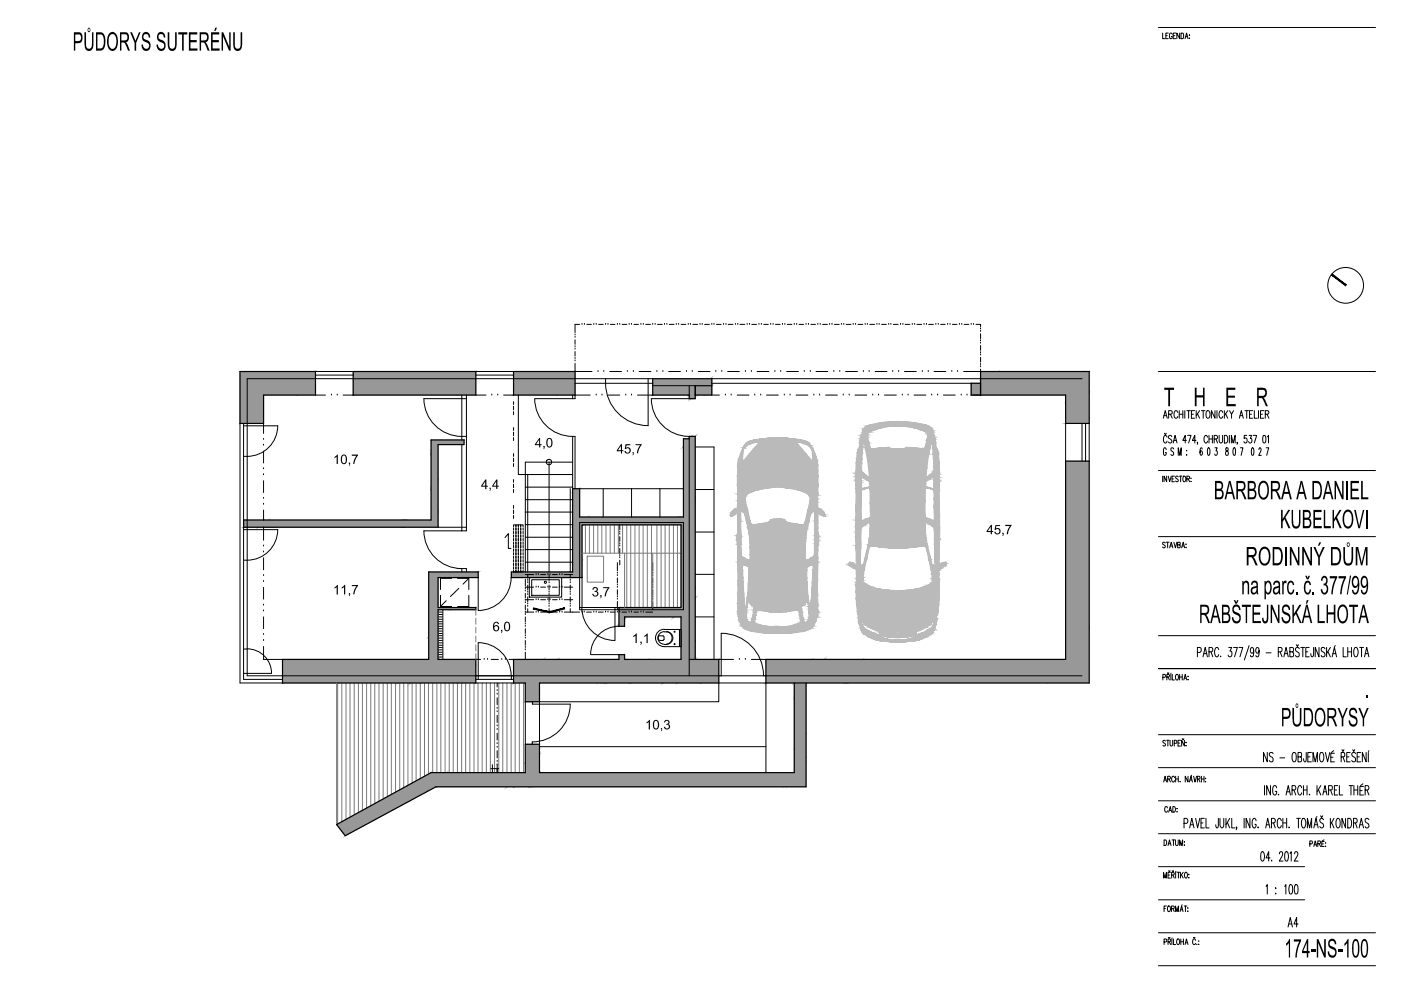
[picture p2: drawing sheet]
<svg xmlns="http://www.w3.org/2000/svg" width="297mm" height="210mm" viewBox="0 0 297 210" stroke-linecap="round" stroke-linejoin="round" font-family="sans-serif">
<g fill="none" stroke="#000" stroke-width=".21">
<path d="M245.6 5.8h46M246.5 7v1.2h.5M247.2 7.6h.3M247.7 7h-.5v1.2h.5M248.5 7.3a.31 .31 0 0 0-.4-.3 .31 .31 0 0 0-.2 .4v.3a.33 .33 0 0 0 .3 .5 .33 .33 0 0 0 .3-.5h-.2M248.8 7.6h.3M249.3 7h-.5v1.2h.5M250.1 7v1.2l-.6-1.2v1.2M250.4 7a.65 .65 0 0 1 .6 .4 .65 .65 0 0 1-.2 .8h-.4zM251.2 8.2l.4-1.2 .3 1.2M251.4 7.8h.4M252.2 7.4h.1"/>
<path d="M252.2 8.1v.1zM66.9 78.8h8M66.9 79.5h8M100.9 78.8h8M100.9 79.5h8M121.9 76.5h.1M121.9 76h.1M121.9 74h.1M121.9 73.5h.1M121.9 71.5h.1M121.9 71h.1M121.9 77v1.8h3.6"/>
<path d="M121.9 72v1M121.9 74.5v1M122.9 68.8h-1v1.7M123.4 68.8h.1M123.9 68.8h.1M124.4 68.8h1M125.9 68.8h.1M126.4 68.8h.1M126.8 78.8h.1M126.9 68.8h1M128 78.8h.1M128.4 68.8h.1"/>
<path d="M128.9 68.8h.1M129.3 78.8h2.5M129.4 68.8h1M130.9 68.8h.1M131.4 68.8h.1M131.9 68.8h1M133 78.8h.1M133.4 68.8h.1M133.9 68.8h.1M134.3 78.8h.1M134.4 68.8h1M135.5 78.8h2.5"/>
<path d="M135.9 68.8h.1M136.4 68.8h.1M136.9 68.8h1M138.4 68.8h.1M138.9 68.8h.1M139.3 78.8h.1M139.4 68.8h1M140.5 78.8h.1M140.9 68.8h.1M141.4 68.8h.1M141.8 78.8h2.5M141.9 68.8h1"/>
<path d="M143.4 68.8h.1M143.9 68.8h.1M144.4 68.8h1M145.5 78.8h.1M145.9 68.8h.1M146.4 68.8h.1M146.8 78.8h.1M146.9 68.8h1M148 78.8h2.5M148.4 68.8h.1M148.9 68.8h.1M149.4 68.8h1"/>
<path d="M150.9 68.8h.1M151.4 68.8h.1M151.8 78.8h.1M151.9 68.8h1M153 78.8h.1M153.4 68.8h.1M153.9 68.8h.1M154.3 78.8h2.5M154.4 68.8h1M155.9 68.8h.1M156.4 68.8h.1M156.9 68.8h1"/>
<path d="M158 78.8h.1M158.4 68.8h.1M158.9 68.8h.1M159.3 78.8h.1M159.4 68.8h1M160.5 78.8h2.5M160.9 68.8h.1M161.4 68.8h.1M161.9 68.8h1M163.4 68.8h.1M163.9 68.8h.1M164.3 78.8h.1"/>
<path d="M164.4 68.8h1M165.5 78.8h.1M165.9 68.8h.1M166.4 68.8h.1M166.8 78.8h2.5M166.9 68.8h1M168.4 68.8h.1M168.9 68.8h.1M169.4 68.8h1M170.5 78.8h.1M170.9 68.8h.1M171.4 68.8h.1"/>
<path d="M171.8 78.8h.1M171.9 68.8h1M173 78.8h2.5M173.4 68.8h.1M173.9 68.8h.1M174.4 68.8h1M175.9 68.8h.1M176.4 68.8h.1M176.8 78.8h.1M176.9 68.8h1M178.1 78.8h.1M178.4 68.8h.1"/>
<path d="M178.9 68.8h.1M179.3 78.8h2.5M179.4 68.8h1M180.9 68.8h.1M181.4 68.8h.1M181.9 68.8h1M183 78.8h.1M183.4 68.8h.1M183.9 68.8h.1M184.3 78.8h.1M184.4 68.8h1M185.5 78.8h2.5"/>
<path d="M185.9 68.8h.1M186.4 68.8h.1M186.9 68.8h1M188.4 68.8h.1M188.9 68.8h.1M189.3 78.8h.1M189.4 68.8h1M190.5 78.8h.1M190.9 68.8h.1M191.4 68.8h.1M191.8 78.8h2.5M191.9 68.8h1"/>
<path d="M193.4 68.8h.1M193.9 68.8h.1M194.4 68.8h1M195.5 78.8h.1M195.9 68.8h.1M196.4 68.8h.1M196.8 78.8h.1M196.9 68.8h1M198 78.8h2.5M198.4 68.8h.1M198.9 68.8h.1M199.4 68.8h1"/>
<path d="M200.9 68.8h.1M201.4 68.8h.1M201.8 78.8h.1M201.9 68.8h1M203 78.8h.1M203.4 68.8h.1M203.9 68.8h.1M204.4 68.8h1M205.9 68.8h.1M206.4 68.8h.1M206.9 68.8h1v.5M207.9 77.8h.1"/>
<path d="M207.9 77.3h.1M207.9 75.3h.1M207.9 74.8h.1M207.9 72.8h.1M207.9 72.2h.1M207.9 70.3h.1M207.9 69.8h.1M207.9 78.3v.5h-3.6M207.9 70.8v1M207.9 73.3v1M207.9 75.8v1M245.6 78.8h46"/>
<path d="M50.9 89.8v55h9M51.6 90.3h7.3a6.5 6.5 0 0 1-6.5 6.5M51.6 89.8v20.5M51.6 96.8h.8M55.9 99.4h.1M55.9 94.4h.1M55.9 93.2h.1M55.9 89.8v2.1M55.9 95.7v2.5M66.9 83.8h2.1M70.3 83.8h.1M71.5 83.8h.1"/>
<path d="M72.8 83.8h2.1M89.9 84.5h9M89.9 84.5a8.1 8.1 0 0 0 9 8M97.9 83.8v9.5M97.9 94.3v18.3M98.9 83.8v28.8l-9-.1a8 8 0 0 0 8 8.1M100.9 83.8h2.1M104.3 83.8h.1M105.5 83.8h.1M106.8 83.8h2.1M108.9 85.2v.6M108.9 86.1v.8"/>
<path d="M108.9 87.3v.6M108.9 90.7v.6M108.9 91.6v.8M108.9 92.8v.6M108.9 96.2v.6M108.9 97.1v.8M108.9 98.3v.6M109.9 83.8v16.8h11.5M113.4 84.5a8 8 0 0 0 8 8M116.4 98v23.3M121.4 83.8v.7M121.4 98h-10v23.3"/>
<path d="M121.9 81.3h16.5M125.1 83.8h-3.2v.7h-8.5M126.4 83.8h.1M127.6 83.8h.1M128.4 80.3a9.1 9.1 0 0 0 9 9.9M128.9 83.8h2.5M132.7 83.8h.1M133.9 83.8h.1M135.2 83.8h3.2M137.4 80.3v10M138.1 84.5a8 8 0 0 0 8 8M138.1 84.5h8"/>
<path d="M138.4 80.3h-86v63h100M138.4 81.8h9M146.1 81.8v2M146.1 93v50.3M147.4 94.8h4v45M150.9 80.3h78.5v63h-67M150.9 81.3h55M150.9 83.8h1.6M153.8 83.8h.1M155 83.8h.1M156.3 83.8h2.5M160 83.8h.1"/>
<path d="M161.3 83.8h.1M162.5 83.8h2.5M166.3 83.8h.1M167.5 83.8h.1M168.8 83.8h2.5M172.6 83.8h.1M173.8 83.8h.1M175 83.8h2.5M178.8 83.8h.1M180 83.8h.1M181.3 83.8h2.5M185 83.8h.1"/>
<path d="M186.3 83.8h.1M187.5 83.8h2.5M191.3 83.8h.1M192.5 83.8h.1M193.8 83.8h2.5M197.5 83.8h.1M198.8 83.8h.1M200 83.8h2.5M203.8 83.8h.1M205 83.8h.1M206.3 83.8h1.6M207.9 80.3v1"/>
<path d="M225.9 89.8v8M230.2 89.8v8M230.9 89.8v8M245.6 99.8h46M246.6 88.7l.5-1.6 .4 1.6M246.8 88.1h.5M246.9 91.8l.2 .4 .2-.4M247.3 95.3l-.2-.3-.2-.1a1.58 1.58 0 0 0 0 1.6l.3-.2 .1-.3h-.2M247.4 92.7l-.2-.4a.9 .9 0 0 0-.3 1.5l.3 .1 .2-.4M247.8 87.8l.7-.1v-.5l-.2-.1h-.5v1.6M248.2 87.8l.3 .9M248.5 92.6a.38 .38 0 0 0-.6-.3 .38 .38 0 0 0-.1 .6l.5 .3 .2 .5a.4 .4 0 0 1-.4 .2 .4 .4 0 0 1-.4-.2"/>
<path d="M248.8 93.9l.3-1.6 .5 1.6M248.8 95.2v-.2a.34 .34 0 0 0-.5 .1 .34 .34 0 0 0 .1 .5l.4 .3v.4l-.2 .2-.4-.2M248.9 93.4h.5M249.7 87.4l-.3-.3a.9 .9 0 0 0-.3 1.5l.3 .1 .3-.4M249.8 96.5v-1.6l.3 1.6 .3-1.6v1.6M250 87.1v1.6M250 87.8h.8M250.8 87.1v1.6M251.2 87.1v1.6M251.5 93.4h-.7l.5-1.1v1.6M251.6 95.5v.1zM251.6 96.4v.1z"/>
<path d="M251.6 87.1h.8M251.8 92.3h.7l-.5 1.6M252 87.1v1.6M252.6 87.8h.4M253.3 87.1h-.7v1.6h.7M253.6 93.4h-.8l.5-1.1v1.6M253.6 87.1v1.6M253.9 87.7l.4 1M253.9 93.8l-.1 .4M254.3 87.1l-.7 1M254.7 87.1h.8M254.9 95.2l-.2-.3a1.28 1.28 0 0 0 0 1.6l.2-.4-.1-.5h-.2l-.2 .4"/>
<path d="M255.1 87.1v1.6M255.9 87.2l.1-.1a.89 .89 0 0 1 .3 1.5l-.1 .1a.9 .9 0 0 1-.3-1.5zM256 92.7l-.2-.4a.9 .9 0 0 0-.3 1.5l.3 .1 .2-.4M256.1 95l.2-.1 .2 .3v1.1l-.2 .2-.3-.2zM256.3 92.3v1.6M256.3 93.1h.7M257 92.3v1.6M257.4 93.1l.7-.2-.1-.5-.6-.1v1.6M257.6 87.1v1.6l-.8-1.6v1.6M257.6 94.9h.5l-.3 .7a.52 .52 0 0 1 .3 .5 .52 .52 0 0 1-.4 .4l-.1-.2M257.8 93.1l.3 .8M258 87.1v1.6"/>
<path d="M258.5 92.3v1.4l.3 .2 .4-.2v-1.4M259.2 87.4l-.2-.3a.93 .93 0 0 0-.3 1.5l.3 .1 .2-.4M259.6 92.3a.86 .86 0 0 1 .8 .6 .86 .86 0 0 1-.3 .9l-.5 .1zM259.6 87.1v1.6M259.8 87.7l.5 1M259.9 95v.5a.54 .54 0 0 1 .5 .5 .54 .54 0 0 1-.3 .5 .6 .6 0 0 1-.2-.6 .6 .6 0 0 1 .5-.4v-.5zM260.3 87.1l-.7 1M260.6 92.3v1.6M260.7 87.1l.4 .7 .4-.7M261.1 93.9v-1.6l.4 1.6 .4-1.6v1.6M261.1 87.8v.9M261.5 95l.2-.1 .2 .3v1.1l-.2 .2-.2-.2z"/>
<path d="M262.4 93.8h-.1h.1l-.1 .4M262.8 88.7l.4-1.6 .4 1.6M262.9 88.1h.6M263 94.9h.5l-.4 1.6M263.9 87.1h.8M264.3 92.3h-.5v.6a.46 .46 0 0 1 .6 .5 .46 .46 0 0 1-.6 .4l-.1-.2M264.3 87.1v1.6M264.8 92.3h.6l-.3 .6a.46 .46 0 0 1 .3 .6 .46 .46 0 0 1-.6 .3l-.1-.2M264.9 87.8h.4M265.4 95l.2-.1a1.22 1.22 0 0 1 0 1.6l-.3-.6zM265.6 87.1h-.7v1.6h.7M265.7 92.3h.7l-.5 1.6"/>
<path d="M265.9 87.1v1.6h.7M266.8 87.1v1.6M266.9 95.3l.1-.3a.4 .4 0 0 1 .5 .3 .4 .4 0 0 1-.2 .5l-.4 .7h.5M267.3 87.8h.4M267.8 92.4l.3-.1a1.22 1.22 0 0 1 0 1.6h-.1a1.44 1.44 0 0 1-.2-1.5zM268 87.1h-.7v1.6h.7M268.3 87.8l.6-.1 .1-.3-.1-.2-.6-.1v1.6M268.4 94.9h.6l-.4 1.6M268.6 87.8l.4 .9M268.7 92.6l.2-.3v1.6M51.6 111.8v32.2h8.3M51.6 112.3h7.3"/>
<path d="M51.6 118.8h.8M55.9 106.9h.1M55.9 105.6h.1M55.9 100.7h.1M55.9 117h.1M55.9 115.8h.1M55.9 101.9v2.5M55.9 108.1v2.2M55.9 111.8v2.7M55.9 118.3v2.5M58.9 112.3a6.5 6.5 0 0 1-6.5 6.5M92.9 111.8h6"/>
<path d="M107.1 114l.7-.9v3.2h.5M108.9 111.7v-.4h.5v.4v-.4h.5v.4v-.4h.5v.4v-.4h.5v.4M108.9 101.7v.6M108.9 102.6v.8M108.9 103.8v.6M108.9 107.2v.6M108.9 108.1v.8M108.9 109.3v.6M108.9 111.9v.5M108.9 112.7v.4M108.9 113.4v.5M108.9 114.2v.5"/>
<path d="M108.9 114.9v.5M108.9 115.6v.5M108.9 116.4v.5M108.9 117.2v.5M108.9 117.9v.5M108.9 118.6v.6M108.9 119.4v.5M109.4 111.9v.5M109.4 112.7v.4M109.4 113.4v.5M109.4 114.2v.5M109.4 114.9v.5"/>
<path d="M109.4 115.6v.5M109.4 116.4v.5M109.4 117.2v.5M109.4 117.9v.5M109.4 118.6v.6M109.4 119.4v.5M109.9 111.9v.5M109.9 112.7v.4M109.9 113.4v.5M109.9 114.2v.5M109.9 114.9v.5M109.9 115.6v.5"/>
<path d="M109.9 116.4v.5M109.9 117.2v.5M109.9 117.9v.5M109.9 118.6v.6M109.9 119.4v.5M110.4 111.9v.5M110.4 112.7v.4M110.4 113.4v.5M110.4 114.2v.5M110.4 114.9v.5M110.4 115.6v.5M110.4 116.4v.5"/>
<path d="M110.4 117.2v.5M110.4 117.9v.5M110.4 118.6v.6M110.4 119.4v.5M110.9 111.9v.5M110.9 112.7v.4M110.9 113.4v.5M110.9 114.2v.5M110.9 114.9v.5M110.9 115.6v.5M110.9 116.4v.5M110.9 117.2v.5"/>
<path d="M110.9 117.9v.5M110.9 118.6v.6M110.9 119.4v.5M111.4 119.2h10M111.4 116.5h10M111.4 113.9h10M111.4 111.2h10M111.4 108.6h10M111.4 105.9h10M111.4 103.3h10M111.9 100.6v20.7M120.9 103.6v17.7"/>
<path d="M121.4 103.6v-11.1h.5v11.1M122.9 103.6h22M127.9 103.6v6M130.9 119.3v1.7M131.4 118.3h.1M131.4 117.8h.1M131.4 115.8h.1M131.4 115.3h.1M131.4 113.3h.1M131.4 112.8h.1M131.4 111.3v1M131.4 113.8v1"/>
<path d="M131.4 116.3v1M131.4 118.8v1M133.9 103.6v6M138.4 119.3v1.7M139.9 103.6v6M144.9 111.3v18v-18.5h-22v18.5h22M147.4 112.8h4M147.4 103.8h4M245.6 113.8h46M246.5 101v1.1M247.1 115.1l-.3-.1h-.3v.4l.5 .3 .1 .3-.3 .1-.3-.1M247.3 115h.6"/>
<path d="M247.4 101v1.1l-.6-1.1v1.1M247.6 115v1.1M247.7 101l.3 1.1 .3-1.1M248 116.1l.3-1.1 .4 1.1M248.1 115.8h.4M248.5 101.5h.3M248.9 115l.3 1.1 .3-1.1M249 101h-.5v1.1h.5M249.7 115.5h.5v-.5h-.5v1.1h.5v-.3l-.1-.3M249.8 101.1l-.2-.1h-.3a.51 .51 0 0 0 .5 .7l-.1 .4h-.3l-.1-.1M250.1 101h.5M250.3 101v1.1"/>
<path d="M250.5 116.1l.4-1.1 .3 1.1M250.7 115.8h.3M250.9 101h.1a.62 .62 0 0 1 .4 .5 .62 .62 0 0 1-.4 .6 .96 .96 0 0 1-.1-1.1zM251.5 115.3v.2zM251.5 116v.1zM251.6 101.5l.6-.1-.1-.4h-.5v1.1M251.9 101.5l.3 .6M252.5 101.4h.1M252.5 102.1h.1M51.6 137.6h.8M52.4 137.6a5.2 5.2 0 0 1 5.2 5.2M55.9 135.8h.1"/>
<path d="M55.9 134.5h.1M55.9 129.5h.1M55.9 128.3h.1M55.9 123.3h.1M55.9 122h.1M55.9 124.5v2.5M55.9 130.8v2.5M55.9 137.1v2.7h4M93 137.3h.8M93 134.8h.8M93 138.8h.8M93 129.8h.8"/>
<path d="M93 135.8h.8M93 136.8h.8M93 137.8h.8M93 135.3h.8M93 136.3h.8M93 134.3h.8M93 133.8h.8M93 133.3h.8M93 132.8h.8M93 131.8h.8M93 131.3h.8M93 132.3h.8"/>
<path d="M93 130.8h.8M93 138.3h.8M93 139.3h.8M93 130.3h.8M93.4 126.2v2.4h2.4M93.9 129.3v10.5M94.6 127.4l-1.2 1.2M95.8 122.6h-2.4v2.4M97 122.6h2.4v2.4M97.3 124.7l-1.8 1.8M97.9 120.6h1v.7M97.9 120.6v.7"/>
<path d="M99.4 126.2v2.4h-2.4M99.4 122.6l-1.2 1.3M100.9 139.8h1M101.4 136.3a7.1 7.1 0 0 1 7 7.7M101.4 122.5v6.9M101.4 136.3v7.7M102.7 139.8h.1M103.4 139.8h.1M104.1 139.8h1.6M106.4 139.8h.1M107.1 139.8h.1M107.9 139.8h1"/>
<path d="M108.4 122.4a7 7 0 0 1-7 7M108.9 120.9v.4h.5v-.4v.4h.5v-.4v.4h.5v-.4v.4h.5v-.4M108.9 120.2v.5M109.4 120.2v.5M109.9 120.2v.5M110.4 120.2v.5M110.9 120.2v.5M111.4 124.8h.1M111.4 125.3h.1M111.4 127.3h.1M111.4 127.8h.1M111.4 129.8h.1"/>
<path d="M111.4 130.3h.1M111.4 132.3h.1M111.4 132.8h.1M111.4 134.8h.1M111.4 135.3h.1M111.4 137.3h.1M111.4 137.8h.1M111.4 127.2h1.8M111.4 124.5h1.8M111.4 121.8h1.8M111.4 129.8h1.8M111.4 122.8v1.5"/>
<path d="M111.4 125.8v1M111.4 128.3v1M111.4 130.8v1M111.4 133.3v1M111.4 135.8v1M111.4 138.3v1.5M111.9 128.6h.1M111.9 128h.1M111.9 126.1h.1M111.9 125.5h.1M111.9 123.6h.1M111.9 123h.1"/>
<path d="M111.9 121.8v.8M111.9 124.1v1M111.9 126.6v1M111.9 129.1v.7M112.2 122.5h6.9v4.1h-6.9zM112.7 122.9h5.9v3.3h-5.9zM113.7 127.2h.1M113.7 124.5h.1M113.7 121.8h.1M113.7 129.8h.1M114.1 127.2h.1M114.1 124.5h.1"/>
<path d="M114.1 121.8h.1M114.1 129.8h.1M114.6 127.2h1.1M114.6 124.5h1.1M114.6 121.8h1.1M114.6 129.8h1.1M116.2 127.2h.1M116.2 124.5h.1M116.2 121.8h.1M116.2 129.8h.1M116.4 123h.1M116.4 123.6h.1"/>
<path d="M116.4 125.5h.1M116.4 126.1h.1M116.4 128h.1M116.4 128.6h.1M116.4 121.8v.8M116.4 124.1v1M116.4 126.6v1M116.4 129.1v.7M116.6 127.2h.1M116.6 124.5h.1M116.6 121.8h.1M116.6 129.8h.1"/>
<path d="M117.1 127.2h1.1M117.1 124.5h1.1M117.1 121.8h1.1M117.1 129.8h1.1M118.7 127.2h.1M118.7 124.5h.1M118.7 121.8h.1M118.7 129.8h.1M119.2 127.2h.1M119.2 124.5h.1M119.2 121.8h.1M119.2 129.8h.1"/>
<path d="M119.6 127.2h1.8M119.6 124.5h1.8M119.6 121.8h1.8M119.6 129.8h3.3M120.9 128.6h.1M120.9 128h.1M120.9 126.1h.1M120.9 125.5h.1M120.9 123.6h.1M120.9 123h.1M120.9 121.8v.8M120.9 124.1v1"/>
<path d="M120.9 126.6v1M120.9 129.1v.7M122.9 128.8h8.3M123.4 128.8a7 7 0 0 0 7 7v-7M123.4 129.8h.1M123.4 122.5v6.3M123.9 129.8h.1M124.4 129.8h1M125.3 138.8h5.9M125.9 129.8h.1M126.4 129.8h.1M126.9 129.8h1"/>
<path d="M128.4 129.8h.1M128.9 129.8h.1M129.4 129.8h1M130.9 129.8h.1M130.9 121.5h.1M130.9 122h.1M130.9 124h.1M130.9 124.5h.1M130.9 126.5h.1M130.9 127h.1M130.9 122.5v1.1M130.9 125v1.1"/>
<path d="M130.9 127.5v1.8M131.2 132.8a6 6 0 0 0-6 6M131.4 129.8h.1M131.9 129.8h1M133.4 129.8h.1M133.9 129.8h.1M134.4 129.8h1M135.9 129.8h.1M136.4 129.8h.1M136.9 129.8h1.5M138.4 121.5h.1M138.4 122h.1"/>
<path d="M138.4 124h.1M138.4 124.5h.1M138.4 126.5h.1M138.4 127h.1M138.4 122.5v1.1M138.4 125v1.1M138.4 127.5v1.8M139.9 134.8a.51 .51 0 0 0-.4 .5 .51 .51 0 0 0 .4 .4M139.9 134.8l.8 .1 .1 .7M139.9 135.8h.7M140.8 135.6l-.2 .1M140.8 133.4a1.84 1.84 0 0 0-1.8 1.9 1.84 1.84 0 0 0 1.8 1.8h3.6v-3.6h-3.6"/>
<path d="M140.8 133.9a1.33 1.33 0 0 0-1.3 1.4 1.33 1.33 0 0 0 1.3 1.3M140.8 134h.6M140.8 136.6h.6M141.3 133.9a1.33 1.33 0 0 1 1.4 1.4 1.33 1.33 0 0 1-1.4 1.3 1.35 1.35 0 0 0 1.2-1.3 1.35 1.35 0 0 0-1.2-1.4zM144.1 133.5v3.6M147.4 121.8h4M147.4 130.8h4M152.4 139.8h3.1M152.9 134.3a9 9 0 0 1 9 9M152.9 134.3v9h9M156.8 139.8h.1M158 139.8h.1"/>
<path d="M159.3 139.8h3.1M245.6 134.8h46M253.9 138.3h.5l.2-.2v-.7l-.7-.1v2M255.1 139.3l.4-2 .5 2M255.2 138.6h.6M256.3 138.2h.5l.3-.2-.1-.6-.7-.1v2M256.8 138.2l.3 1.1M258.4 137.7a.41 .41 0 0 0-.2-.4 .41 .41 0 0 0-.4 .1 1.51 1.51 0 0 0 .1 1.9 .44 .44 0 0 0 .5-.5M258.8 139.1v.2l.1-.1M260.5 137.3h.7l-.4 .7a.63 .63 0 0 1 .4 .7 .63 .63 0 0 1-.5 .6l-.3-.4M261.5 137.3h.8l-.6 2M262.7 137.3h.8l-.6 2"/>
<path d="M264.8 136.9l-1 3M265.8 138l-.2 .4a.58 .58 0 0 1-.6-.5 .58 .58 0 0 1 .4-.6 1.44 1.44 0 0 1 .1 2l-.3-.1-.1-.2M267 138l-.2 .4a.58 .58 0 0 1-.6-.5 .58 .58 0 0 1 .4-.6 1.44 1.44 0 0 1 0 2l-.3-.1v-.2M268.4 138.4h1.1M271 138.2h.5l.3-.2-.1-.6-.7-.1v2M271.4 138.2l.4 1.1M272.2 139.3l.5-2 .4 2M272.4 138.6h.6M273.5 138.2h.5l.2-.2v-.6l-.7-.1v2h.5l.2-.2v-.7l-.2-.2M274.8 136.7l.3 .4 .2-.4M275.5 137.6a.44 .44 0 0 0-.8-.2 .44 .44 0 0 0 .2 .7l.4 .2a.46 .46 0 0 1 .1 .8 .46 .46 0 0 1-.7-.1M275.8 137.3h.8"/>
<path d="M276.2 137.3v2M276.9 138.2h.4M277.6 137.3h-.7v2h.7M278.5 137.3v1.5l-.2 .5-.3-.2-.1-.5M279.7 137.3v2l-.9-2v2M280.9 137.6a.45 .45 0 0 0-.7-.2v.6l.5 .3a.45 .45 0 0 1 .2 .8 .45 .45 0 0 1-.8-.1M281.3 137.3v2M281.5 138.1l.6 1.2M282.1 137.3l-.8 1.3M282.4 139.3l.5-2 .5 2M282.6 138.6h.6M283.1 136.9l-.2 .2"/>
<path d="M284.8 137.3v2h.7M285.8 138.2h.8M285.8 137.3v2M286.6 137.3v2M287.2 137.4l.2-.1a.97 .97 0 0 1 .5 1.5 .44 .44 0 0 1-.5 .5 1.69 1.69 0 0 1-.2-1.9zM288.3 137.3h.8M288.7 137.3v2M289.3 139.3l.5-2 .4 2M289.5 138.6h.5M51.6 142.8h6M100.9 144h8M100.9 144.8h8"/>
<path d="M105.4 146.4h.1M105.4 147.2h.1M105.4 150.2h.1M105.4 150.9h.1M105.4 153.9h.1M105.4 154.7h.1M105.4 157.7h.1M105.4 158.4h.1M105.4 144.8v.9M105.4 147.9v1.5M105.4 151.7v1.5M105.4 155.4v1.5"/>
<path d="M105.4 159.2v1.5M111.4 148.8v9M112.9 149.3h8M114.4 157.8v-9h38v-4h10v19M114.4 158.3h48M120.9 149.3a8 8 0 0 1-8 8M245.6 155.8h46M246.5 143.6l.6-.1-.1-.5h-.5v1.2M247.1 157.1a.29 .29 0 0 0-.5-.1 .29 .29 0 0 0 .1 .5l.2 .1a.31 .31 0 0 1 .2 .5 .31 .31 0 0 1-.6-.1M247.4 157h.5M247.4 143.5h.5v-.4l-.5-.1v1.2M247.5 142.6l.2 .3 .1-.3"/>
<path d="M247.6 157v1.2M247.7 143.5l.2 .7M248.1 157v.8l.2 .4 .3-.2v-1M248.2 143v1.2M248.3 142.7l-.1 .2M248.5 143v1.2h.5M249 157.6l.5-.1-.1-.5h-.4v1.2M249.4 143a.55 .55 0 0 1 .5 .4 .55 .55 0 0 1-.1 .6l-.1 .1a.61 .61 0 0 1-.5-.4 .61 .61 0 0 1 .2-.7zM249.8 157.6h.3M250.1 143v1.2M250.1 143.5h.6M250.3 157h-.5v1.2h.5"/>
<path d="M250.7 156.6l.1 .3 .2-.3M250.7 143v1.2M251 144.2l.3-1.2 .3 1.2M251.1 157v1.2l-.6-1.2v1.2M251.1 143.8h.4M251.5 157.4h.1M251.5 158.1h.1M251.9 143.4v.1zM251.9 144v.2zM268.7 159.5v2l-.8-2v2M269.9 159.8a.44 .44 0 0 0-.7-.1 .44 .44 0 0 0 .2 .7l.5 .4a.55 .55 0 0 1-.2 .7l-.5-.1-.1-.2M274.2 159.6l.1-.1a.55 .55 0 0 1 .5 .8v.8a.44 .44 0 0 1-.5 .4 1.69 1.69 0 0 1-.1-1.9z"/>
<path d="M276.9 159.5v1.6l-.2 .4-.3-.2v-.4M278 159.5h-.7v2h.7M280 159.6l.1-.1a.86 .86 0 0 1 .6 1.3l-.1 .3a.41 .41 0 0 1-.2 .4 .41 .41 0 0 1-.4-.1l-.2-.6zM281 159.5l.5 2 .4-2M282.8 159.2l-.5 .3M282.9 159.7h-.7v1.8h.7M284.5 158.9l.2 .4 .2-.4M286.3 159.5h-.8v2h.8M286.8 158.9l.2 .4 .2-.4M287.4 159.8a.44 .44 0 0 0-.7-.1 .44 .44 0 0 0 .2 .7l.5 .4a.55 .55 0 0 1-.3 .7l-.4-.1-.1-.2M288.5 159.5h-.8v2h.8M289.6 159.5v2l-.8-2v2"/>
<path d="M290.1 159.5v2M290.2 159.2l-.1 .1M291.6 141.8h-46h46M104.1 163h1.6M104.4 162.1v1.7M105.4 161.4h.1M105.4 162.2h.1M105.4 162.1v1.7M245.6 169.8h46M245.6 176.8h46M245.6 162.8h46M246.7 165.8l.3-1.2 .4 1.2"/>
<path d="M246.8 178.1a.59 .59 0 0 1 .6 .6 .59 .59 0 0 1-.6 .6zM246.8 165.4h.4M247.5 171.3a.32 .32 0 0 0-.4-.3 .32 .32 0 0 0-.2 .5v.2a.32 .32 0 0 0 .2 .5 .32 .32 0 0 0 .4-.3M247.6 165.2l.5-.1v-.4l-.5-.1v1.2M247.7 179.3l.2-1.2 .4 1.2M247.7 178.9h.5M247.8 172.2l.3-1.2 .3 1.2M247.9 165.2l.3 .6M247.9 171.8h.4M248.5 178.1h.6M248.7 171a.59 .59 0 0 1 .5 .6 .59 .59 0 0 1-.5 .6zM248.8 178.1v1.2"/>
<path d="M249 164.9a.32 .32 0 0 0-.4-.3 .32 .32 0 0 0-.2 .4v.3a.32 .32 0 0 0 .2 .5 .32 .32 0 0 0 .4-.3M249.2 178.1v.8l.3 .4 .3-.2v-1M249.3 164.6v1.2M249.3 165.2h.5M249.6 171.4v.1zM249.6 172.1v.1zM249.8 164.6v1.2M250.1 179.3v-1.2l.3 1.2 .3-1.2v1.2M250.2 165.7h.1M251 174.6h.5l.3-.2v-.5l-.3-.4h-.5v2M251.1 178.5h.1M251.1 179.1v.2z"/>
<path d="M251.9 164.6v1.2l-.6-1.2v1.2M252.2 165.8l.3-1.2 .3 1.2M252.2 175.5l.5-2 .5 2M252.3 165.4h.4M252.4 174.9h.6M252.6 164.4l-.1 .1M253.1 164.6l.3 1.2 .3-1.2M253.5 173.5l.4 2 .5-2M253.9 165.2l.4-.1v-.4l-.4-.1v1.2M254.1 165.2l.3 .6M254.6 174.5h.5M254.7 165.2h.6"/>
<path d="M254.7 164.6v1.2M255.3 164.6v1.2M255.4 173.5h-.8v2h.8M255.6 165.7h.1M255.6 165v.1zM255.7 173.5v2h.7M258.3 173.5v1.5l-.2 .5-.3-.2v-.4M258.7 173.5v1.4l.3 .6 .4-.3 .1-1.7M259.9 173.5v2M260.2 174.4l.5 1.1M260.7 173.5l-.8 1.4M261.2 173.5v2h.6"/>
<path d="M262.2 175.4v.1l-.1-.1h.1l-.1 .5M263.8 173.5v2M265 173.5v2l-.8-2v2M266.3 174l-.2-.5a1.01 1.01 0 0 0-.6 1.5 .41 .41 0 0 0 .2 .4 .41 .41 0 0 0 .4 0l.2-.6h-.2M266.7 175.3v.2l.1-.1M268.1 166.6v2M268.4 175.5l.4-2 .4 2M268.5 174.9h.6M269.4 166.6v2l-.8-2v2M269.6 174.5h.5l.2-.2v-.6l-.2-.2h-.5v2M270 174.5l.4 1M270.7 167a.44 .44 0 0 0-.5-.4 1.57 1.57 0 0 0 0 2 .44 .44 0 0 0 .5-.5v-.3h-.3"/>
<path d="M271.1 168.4v.2v-.1M271.4 160.7h1M271.7 174l-.3-.5h-.3a1.62 1.62 0 0 0 0 2h.3l.3-.5M272 174.5h.8M272 173.5v2M272.7 168.6l.4-2 .5 2M272.8 173.5v2M272.8 167.9h.6M273.3 175.3v.2v-.1M273.9 167.5l.7-.1 .1-.3-.1-.4-.7-.1v2M274.3 167.5l.4 1.1M274.9 173.5h.8"/>
<path d="M275.2 160.5l.7-.1v-.8l-.7-.1v2l.7-.1 .1-.5-.3-.4M275.3 173.5v2M276 167a.44 .44 0 0 0-.5-.4 1.57 1.57 0 0 0 0 2 .44 .44 0 0 0 .5-.5M276.3 173.5h.2a1.62 1.62 0 0 1 0 2 1.01 1.01 0 0 1-.5-1.5zM276.4 166.6v2M276.4 167.5h.7M277.1 166.6v2M277.2 175.5v-2l.5 2 .4-2v2M277.3 160.5h.4M277.7 168.4l-.1 .1h.1M277.7 178.9h.5v-.6h-.5v1.2M278.4 161.5v-2l.4 2 .5-2v2"/>
<path d="M278.6 175.5l.4-2 .5 2M278.6 179.5l.2-1.2 .4 1.2M278.6 179.1h.5M278.7 174.9h.6M279.2 173.1l-.2 .2M279.2 166.6v2M279.4 178.9l.6-.1-.1-.5h-.5v1.2M279.5 167.4l.5 1.2M279.7 178.9l.3 .6M280 173l.2 .3 .3-.3M280 166.6l-.8 1.3M280.2 178.9h.4"/>
<path d="M280.5 168.6l.4-2 .4 2M280.6 173.8a.45 .45 0 0 0-.7-.1 .45 .45 0 0 0 .1 .7l.5 .3 .1 .5a.42 .42 0 0 1-.4 .4 .42 .42 0 0 1-.4-.4M280.6 167.9h.6M280.7 178.1l-.4 .2M280.8 178.4h-.6v1.1h.6M281.1 178.7h.1M281.1 179.4h.1M281.7 167.5l.7-.1v-.7l-.7-.1v2M282.1 173.5v2M282.1 167.5l.4 1.1M282.2 160.6h.4M282.3 174.4l.5 1.1"/>
<path d="M282.8 173.5l-.7 1.4M282.9 167.5h.5M283.5 173.6l.3-.1a1.62 1.62 0 0 1 0 2h-.2a1.69 1.69 0 0 1-.1-1.9zM283.6 166.6h-.7v2h.7M284 166.6v2h.7M284.4 160.5l.6-.1v-.8l-.6-.1v2M284.7 160.5l.4 1M285.3 173.5v2l-.8-2v2M285.5 160.5h.5M285.8 173.5h.4a1.48 1.48 0 0 1 0 2h-.4zM286 166.6h.9M286.4 166.6v2"/>
<path d="M287 174.5l.7-.1v-.5l-.2-.4h-.5v2M287.1 167.5h.8M287.1 166.6v2M287.4 174.5l.3 1M287.7 160.5h.5M287.9 166.6v2M288.2 175.5l.4-2 .5 2M288.3 174.9h.6M288.3 167.6h.5M289 166.2l-.5 .4M289.1 166.7h-.8v1.9h.8M289.4 167.5l.7-.1 .1-.3-.1-.4-.7-.1v2"/>
<path d="M289.8 167.5l.4 1.1M290.2 173.8a.45 .45 0 0 0-.7-.1 .45 .45 0 0 0 .1 .7l.5 .3 .1 .5-.3 .3h-.2l-.3-.3M245.6 197.8h46M245.6 183.8h31M245.6 190.8h31M246.7 186.2v-1.3l.3 1.3 .3-1.3v1.3M246.8 199.7h.5v-.6h-.5v1.2M246.8 192.6h.3M247.3 192.1h-.5v1.2M247.7 192.1a.6 .6 0 0 1 .5 .5 .6 .6 0 0 1-.3 .7 .72 .72 0 0 1-.2-1.2zM247.7 199.7l.5-.2-.1-.4h-.4v1.2M247.7 185.5h.3"/>
<path d="M247.7 198.7l.2 .3 .2-.3M247.8 184.6l.1 .3 .2-.3M247.9 199.7l.3 .6M248.2 184.9h-.5v1.3h.5M248.4 192.6h.5v-.4l-.5-.1v1.2M248.4 185.5h.5l.1-.3-.2-.3h-.4v1.3M248.5 199.1v1.2M248.5 184.6l.2 .3 .1-.3M248.5 198.9v.1M248.7 192.6l.3 .7M248.7 185.5l.3 .7M248.8 199.1v1.2h.5"/>
<path d="M249.2 193.3v-1.2l.4 1.2 .3-1.2v1.2M249.3 184.9v1.3M249.3 184.7v.2M249.6 184.9h.5M249.6 199.1h.1a.64 .64 0 0 1 .4 .6 .64 .64 0 0 1-.4 .6 .82 .82 0 0 1-.1-1.2zM249.9 184.9v1.3M250.2 193.3l.3-1.2 .3 1.2M250.3 184.9v1.3M250.3 192.9h.4M250.4 199.1v1.2M250.4 199.7h.5M250.5 185.5l.4 .7"/>
<path d="M250.7 191.8l-.2 .2M250.9 184.9l-.6 .8M250.9 199.1v1.2M251.1 192.1h.5M251.2 185.1l.2-.2a.67 .67 0 0 1 .4 .7 .67 .67 0 0 1-.4 .6l-.3-.5zM251.3 192.1v1.2M251.3 199.9h.5M251.8 192.5v.1zM251.8 193.2v.1zM252.1 185.4h.1M252.1 186h.1M253 198.7l.2 .3 .2-.3"/>
<path d="M253.4 199.4a.32 .32 0 0 0-.4-.3 .32 .32 0 0 0-.1 .4v.3a.31 .31 0 0 0 .2 .5 .31 .31 0 0 0 .3-.3M254.2 199.5h.1M267.5 180.7l.2-.1a1.47 1.47 0 0 1 0 2h-.1a1.86 1.86 0 0 1-.1-1.9zM268.4 187.9l.3-.3v2M269.3 181.9h-.9l.6-1.3v2M269.6 182.4l.1 .1M270.5 188.2v.2zM270.5 189.4v.2zM271.3 181l.2-.4 .4 .1v.6l-.7 1.3h.8M272.4 187.9l.2-.3v2M272.5 180.7h.5l.2 .7-.2 1.1-.3 .1a1.86 1.86 0 0 1-.2-1.9zM273.1 196.5l.5-2 .4 2"/>
<path d="M273.3 195.9h.6M273.4 187.6h.3a1.6 1.6 0 0 1 0 2l-.3-.1-.1-.8zM273.5 181l.3-.4v2M274.5 181v-.3a.42 .42 0 0 1 .6 0 .42 .42 0 0 1 0 .6l-.7 1.3h.8M274.6 187.6h.3a1.6 1.6 0 0 1 0 2l-.3-.1-.2-.8zM275.2 195.9h-.8l.5-1.4v2M245.6 204.8h46M251.2 200.3l.3-1.2 .4 1.2M253.7 200.2h.1M254.2 200.2h.1"/>
<circle cx="285.3" cy="60.5" r="3.8"/>
<circle cx="116.4" cy="98" r=".57"/>
<circle cx="115.6" cy="123.5" r=".23"/>
<circle cx="143" cy="133.9" r=".11"/>
<circle cx="143" cy="136.6" r=".11"/>
</g>
<g fill="#000">
<path d="M27.6 6.8h.4l.7 1.9 .8-1.9h.3l-.9 2.3v1.6h-.4v-1.6zM30.4 7l.5-.2h.4l.5 .8v.3l-.3 .1-.3-.7-.4-.1-.4 .5 .1 .5 1 .4 .4 .6-.1 1-.5 .6-.8-.1-.4-.7-.1-.5 .3-.1 .1 .6 .4 .3h.5l.3-.5-.2-.6-.9-.5-.3-.3-.1-.8zM33.5 7.1l.4-.3h.5l.3 .2 .3 .6 .1 .3-.3 .1-.4-.7h-.5l-.3 .3 .1 .6 1 .5 .4 .6-.1 1.1-.7 .4-.6-.1-.5-.9v-.3l.3-.1 .1 .6 .5 .4 .4-.1 .3-.5-.1-.6-1-.4-.3-.4-.1-.7zM35.6 6.8h.3v3.1l.3 .4 .2 .1 .4-.1 .3-.4v-3.1h.4l-.1 3.1-.3 .7-.3 .2-.8-.1-.3-.5zM37.8 6.8h1.9v.5h-.8v3.4h-.3v-3.4h-.8zM40 6.8h1.8v.5h-1.4v1.2h1.3v.5h-1.3v1.3h1.5v.4h-1.9zM47 6.8h.3l1.3 3.1v-3.1h.3v3.9h-.3l-1.3-3v3h-.3zM49.4 6.8h.4v3.1l.3 .4 .2 .1 .4-.1 .3-.4v-3.1h.4l-.1 3.1-.3 .7-.3 .2-.8-.1-.3-.5zM70.9 96.9l.7-.5v2h-.2v-1.6l-.5 .3zM74 98.1h.2l-.1 .6h-.1l.1-.2zM74.6 96.4h1.3l-.6 1.2-.2 .8h-.2v-.5l.7-1.3h-1zM115.2 94.6h.3l-.2 .6h-.1l.1-.2z"/>
<path d="M132.6 94.2h1v.2h-.8l-.1 .5h.7l.3 .4-.1 .6-.3 .3-.7-.2-.2-.4 .3 .1a.44 .44 0 0 0 .6 .1 .44 .44 0 0 0 .1-.6 .44 .44 0 0 0-.6 0h-.3zM134.1 95.9h.3v.4l-.2 .2-.1-.1 .1-.3h-.1zM134.7 94.2h1.4l-.6 1.1-.2 .8h-.3l.1-.4 .6-1.3h-1zM246.8 82.2h2.1v.5h-.8v3.4h-.4v-3.4h-.9zM253.3 82.2h.4v1.6h1.4v-1.6h.3v3.9h-.3v-1.8h-1.4v1.8h-.4zM260 82.2h1.9v.5h-1.5v1.2h1.4v.4h-1.4v1.4h1.6v.4h-2zM103.8 103.4h.3v.5l-.3 .2v-.1l.1-.3h-.1zM211.1 111.3h.9v.2h-.8v.6l.5-.1 .4 .4-.1 .6-.4 .3h-.4l-.4-.5 .3-.1 .1 .4h.4l.3-.3-.1-.5-.2-.1-.7 .1zM212.5 113h.3l-.2 .7-.1-.1 .1-.2zM213.1 111.3h1.4l-.7 1.3-.1 .7h-.3l.1-.6 .7-1.2h-1.1zM271.6 108.1h.3v2l1.2-2h.5l-1.1 1.6 1.1 2.3h-.4l-.9-1.9-.4 .5v1.4h-.3zM273.5 116h.3l1.4 3v-3h.3v3.9h-.3l-1.4-3.1v3.1h-.3z"/>
<path d="M273.9 108.1h.3v2.9l.1 .4 .4 .2 .4-.1 .2-.3 .1-3.1h.3v3.1l-.2 .5-.4 .3h-.8l-.4-.6zM276.1 116h.3l1.4 3v-3h.4v3.9h-.4l-1.4-3.1v3.1h-.3zM278.5 108.1h1.7v.5h-1.4v1.2h1.3v.4h-1.3v1.3h1.4v.5h-1.7zM280.7 108.1h.3v3.4h1.2v.5h-1.5zM282.5 108.1h.3v2l1.2-2h.4l-.9 1.6 1 2.3h-.4l-.9-1.9-.4 .5v1.4h-.3zM283 102h.3l1.3 3.1v-3.1h.3v3.9h-.4l-1.2-3.1v3.1h-.3zM286.3 102h1.8v.4h-1.4v1.2h1.3v.5h-1.3v1.3h1.5v.5h-1.9zM287.4 116h.6l.7 3.3 .8-3.3h.4v3.9h-.3v-3.3l-.8 3.3h-.3l-.7-3.4v3.4h-.4zM287.1 108.1h.3l.8 3.5 .8-3.5h.3l-1 3.9h-.3zM288.6 102h.3v3.4h1.2v.5h-1.5zM70.9 124.5l.7-.5v2.1h-.2v-1.6l-.5 .3zM72.4 124.5l.8-.5v2l-.3 .1v-1.6l-.4 .3z"/>
<path d="M74 125.8h.2l.1 .2-.3 .4 .1-.4h-.1zM74.6 124.1l1.3-.1-.6 1.2-.2 .8h-.2v-.4l.7-1.3h-1zM106.2 133.5h.3v.4l-.2 .3zM125.7 124.6l.6-.2 .4 .4v.4l-.2 .2 .3 .1 .1 .5-.5 .5h-.5l-.3-.5 .2-.1 .3 .4 .5-.2v-.4l-.2-.2h-.3v-.2h.1a.34 .34 0 0 0 .3-.4 .34 .34 0 0 0-.4-.3 .34 .34 0 0 0-.3 .4h-.2zM127.3 126.2h.3v.4l-.3 .3zM127.9 124.5h1.3l-.6 1.1-.2 .8h-.2l.1-.7 .6-1h-1zM134.2 134.8l.8-.5v2h-.3v-1.5l-.4 .3zM135.8 136h.3v.4l-.3 .3zM136.6 134.8l.7-.5v2h-.2v-1.5l-.5 .3zM263.4 123.2h.3v.4l.5-.5 .3 .1 .3 .3v2.5h-.3v-2.1a.43 .43 0 0 0-.6-.3 .43 .43 0 0 0-.2 .5v1.9h-.3zM263.3 128.2h1.9v.5h-.8v3.4h-.3v-3.4h-.8zM265.6 128.2h1.7v.5h-1.4v1.2h1.3v.4h-1.3v1.4h1.4v.4h-1.7z"/>
<path d="M268.6 128.2h.3v3.1l-.3 .8-.5 .1-.3-.2-.2-1h.3v.3a.38 .38 0 0 0 .4 .4 .38 .38 0 0 0 .3-.6zM269.4 128.2h.3l1.3 3.1v-3.1h.3v3.9h-.3l-1.3-3v3h-.3zM272.1 128.4l.3-.2h.5l.4 .2 .2 .6v.3l-.3 .1v-.4l-.3-.4h-.5l-.3 .4 .1 .6 1 .4 .4 .8-.1 .8-.3 .4-.3 .2-.8-.2-.4-.7v-.4l.3-.1 .2 .8 .7 .1 .4-.5-.1-.6-1-.4-.3-.5-.1-.8zM271.9 123.2h.2v.4a.39 .39 0 0 1 .2-.4 .39 .39 0 0 1 .5 .1l-.1 .4a.42 .42 0 0 0-.5 .1 .42 .42 0 0 0 0 .5v1.7h-.3zM274 128.2h.3v2l1.2-2h.4l-.9 1.6 1 2.3h-.4l-.9-1.9-.4 .6v1.3h-.3zM273.1 123.4l.5-.3 .5 .1 .3 .8-.3 .1v-.2a.44 .44 0 0 0-.6-.4 .44 .44 0 0 0-.3 .6v.7l.1 .6a.42 .42 0 0 0 .6 .2 .42 .42 0 0 0 .2-.5v-.1h.3v.2l-.4 .8-.5 .1-.4-.3-.2-.9v-.9zM274.7 125.5h.4v.5h-.4zM278.3 125.5h.3v.5h-.3zM279.4 128.2h.3v3.5h1.2v.4h-1.5zM280.3 122.3l.4-.2h.3l.5 .7v.6l-.3 .5 .4 .6v.7l-.3 .6-.3 .3-.5-.1-.3-.4-.2-.6 .3-.1 .2 .6 .2 .1a.72 .72 0 0 0 .6-1v-.1a.45 .45 0 0 0-.7-.4v-.4h.3l.2-.3 .1-.5a.42 .42 0 0 0-.5-.4 .42 .42 0 0 0-.3 .6h-.3zM281.3 128.2h.3v1.6h1.2v-1.6h.3v3.9h-.3v-1.8h-1.2v1.8h-.3zM281.9 122.2h1.6v.3l-.8 2.2-.1 1.3h-.3l.1-1.2 .3-1.3 .4-.9h-1.2z"/>
<path d="M283.8 122.2h1.6v.3l-.8 1.9-.2 1.6h-.3l.1-1 .3-1.2 .5-1.2h-1.2zM286.2 122h.3l-.7 4.1h-.3zM286 128.2h1.9v.5h-.8v3.4h-.3v-3.4h-.8zM137.1 153.1l.7-.5v2.1h-.3v-1.6l-.4 .3zM140.1 154.4h.3v.4l-.2 .3 .1-.5h-.2zM140.9 152.9l.3-.3h.4l.3 .3v.4l-.2 .2 .3 .2 .1 .5-.5 .5-.6-.1-.2-.4 .2-.1 .3 .4 .4-.2 .1-.5-.3-.1h-.3l.2-.2a.35 .35 0 0 0 .3-.4 .35 .35 0 0 0-.4-.3 .35 .35 0 0 0-.3 .4l-.2-.1zM283.6 150.1h.4l.6 1.8 .8-1.8h.4l-1 2.2v1.7h-.3v-1.7zM286.2 150.4l.4-.3h.5l.5 .3 .1 .5v.3h-.3v-.3l-.3-.4h-.5l-.3 .4 .1 .6 1 .4 .4 .6v.9l-.2 .3-.4 .3h-.8l-.4-.8-.1-.4 .3-.1 .2 .6 .3 .3h.4l.3-.2 .1-.3-.1-.6-.9-.4-.4-.4-.1-.6zM288 150.1h.4l.7 1.8 .7-1.8h.4l-1 2.2v1.7h-.3v-1.7zM289.6 147.3h.3v.6h-.3zM274.3 199.2h1.5v.3l-.7 2-.1 1.5h-.4l.1-1.2 .8-2.2h-1.2zM273.3 199.1h.2v3.9h-.2v-3l-.6 .5v-.4z"/>
<path d="M278 201.4h.8v.4h-.8zM279.2 199.1h.3l1.3 3.1v-3.1h.3v3.9h-.3l-1.3-3.1v3.1h-.3zM281.9 199.2l.3-.2 .5 .1 .4 .2 .2 .5v.4h-.3l-.3-.7h-.5l-.3 .4 .1 .5 1 .5 .4 .7-.1 .9-.3 .4-.3 .2-.7-.2-.5-.8v-.4h.3l.2 .7 .3 .2 .6-.1 .2-.4-.1-.6-1.1-.5-.3-.4v-.8zM283.7 201.4h.9v.4h-.9zM285.7 199.1h.2v3.9h-.3v-3l-.6 .5v-.4l.4-.3z"/>
<path d="M15.7 6.8l1.3 .1 .5 .7v.7l-.2 .6-.4 .2-.9 .1v1.5h-.3zM16 7.3v1.4l1-.1 .1-.8a.45 .45 0 0 0-.5-.5z"/>
<path d="M17.9 6.8h.3l.1 3.1 .2 .4 .3 .1 .4-.1 .2-.4 .1-3.1h.3v3.2l-.3 .5-.4 .3-.8-.1-.3-.6zM18.7 6a.44 .44 0 0 1 .5 .2 .44 .44 0 0 1-.2 .6 .46 .46 0 0 1-.4-.3 .46 .46 0 0 1 .1-.5zM18.7 6.3a.25 .25 0 0 0 .5 0 .25 .25 0 0 0-.5 0z"/>
<path d="M20.4 6.8l1.3 .1 .4 .4 .2 .5v1.9l-.4 .8-.3 .2h-1.2zM20.7 7.3v3h.7l.4-.2 .2-.6-.1-1.6-.3-.5z"/>
<path d="M23.1 7.1l.4-.3h.6l.5 .3 .3 .7 .1 .8-.1 1.2-.3 .6-.5 .4-.8-.2-.5-.8-.1-1.4zM23.5 7.4l-.4 .7v1.4l.4 .7 .5 .2 .4-.4 .2-.5v-1.3l-.3-.8-.3-.2z"/>
<path d="M25.4 6.8h1.4l.3 .3 .2 .5v.8l-.3 .4-.3 .2 .2 .2 .7 1.5h-.5l-.6-1.4-.3-.3h-.5v1.7h-.3zM25.7 7.3v1.3l1.1-.1 .2-.3-.1-.7-.2-.2z"/>
<path d="M42.3 6.8h1.3l.4 .3 .2 .5v.6l-.2 .5-.4 .3 .4 .6 .4 1.1h-.4l-.4-1.2-.4-.5h-.6v1.7h-.3zM42.6 7.3v1.3l1.1-.1 .2-.3-.1-.7-.2-.2z"/>
<path d="M44.7 6.8h1.8v.5h-1.4v1.2h1.3v.5h-1.3v1.3h1.5v.4h-1.9zM45.6 5.9h.4l-.3 .7h-.3z"/>
<path d="M72.4 96.6l.3-.2h.4l.3 .3 .2 .9-.4 .8h-.5l-.4-.4v-1zM72.8 96.6l-.3 .4v.7l.3 .5h.2l.3-.3v-.8l-.1-.4z"/>
<path d="M114.3 92.9h.2v1.3l.3-.1v.3h-.2v.5h-.3v-.5h-.9v-.2zM114.3 93.2l-.6 1h.6z"/>
<path d="M116 93.1l.5-.3 .3 .1 .3 .3v1l-.3 .7h-.4l-.4-.3-.2-.5zM116.3 93.1l-.2 .4v.7l.2 .4 .3 .1 .2-.3 .1-.9-.2-.4z"/>
<path d="M131.7 94.2h.2v1.2h.3v.3h-.3v.5h-.2v-.5h-.9v-.3zM131.6 94.6l-.6 .8h.7z"/>
<path d="M266.5 82.2h1.6l.4 .4 .1 .4-.1 .8-.6 .6 .4 .4 .5 1.3h-.4l-.6-1.4-.3-.3h-.6v1.7h-.4zM266.9 82.7v1.2l1.2-.1 .2-.6-.2-.5z"/>
<path d="M102.9 101.7h.2v1.3h.3v.2h-.3v.5h-.2v-.5h-.9v-.2zM102.9 102.1l-.6 .9h.6z"/>
<path d="M105.2 101.7h.3v1.3h.2v.2h-.2v.5h-.3v-.5h-.8v-.2zM105.2 102.1l-.6 .9h.6z"/>
<path d="M210.1 111.3h.2v1.3h.3v.2h-.3v.5h-.2v-.5h-.9v-.2zM210.1 111.7l-.7 .9h.7z"/>
<path d="M257.6 102h1.1l.3 .1 .3 .7-.1 .7a.37 .37 0 0 0 .1 .7l.1 .9-.4 .7-1.4 .1zM257.9 102.4v1.2h.9l.2-.6a.49 .49 0 0 0-.6-.6zM257.9 104.1v1.3l1.1-.1 .1-.4-.1-.6-.3-.2z"/>
<path d="M260.6 102h.3l1 3.9h-.4l-.3-1.2h-1l-.2 1.2h-.4zM260.7 102.4l-.4 1.9h.9z"/>
<path d="M262.1 102h1.3l.5 .2 .2 1.1-.2 .5-.5 .3 .3 .4 .6 1.4h-.4l-.6-1.5-.3-.2h-.5v1.7h-.4zM262.5 102.4v1.3h.9l.3-.2v-.6l-.1-.4z"/>
<path d="M264.3 116h1.5l.4 .2 .2 1-.3 .8a.19 .19 0 0 0-.3 .1 .19 .19 0 0 0 .1 .2l.8 1.6h-.5l-.5-1.2-.4-.6h-.6v1.8h-.4zM264.7 116.4v1.3l1.1-.1 .3-.4-.1-.6-.3-.2z"/>
<path d="M264.5 102h1.1l.4 .1 .3 .7-.2 .7a.37 .37 0 0 0 .2 .7l.1 .6-.3 .9-.3 .2h-1.3zM264.9 102.4v1.2h.8l.2-.2v-.5a.47 .47 0 0 0-.6-.5zM264.9 104.1v1.3h1l.2-.5-.2-.6-.3-.2z"/>
<path d="M267.2 102.3l.5-.4 .5 .1 .4 .3 .3 .7v1.9l-.3 .7-.5 .3-.8-.2-.5-1v-1.5zM267.5 102.5l-.4 .7v1.3l.4 .9 .5 .1 .5-.4 .2-.6v-1.1l-.4-.9-.3-.2z"/>
<path d="M267.3 116.4l.5-.5h.5l.6 .4 .3 .6 .1 1.7-.4 1-.5 .3-.8-.1-.6-.9-.1-1.4zM267.5 116.6l-.2 .8v1.3l.5 .7 .5 .1 .4-.3 .2-.5v-1.5l-.2-.6-.3-.2h-.5z"/>
<path d="M269.5 102h1.4l.3 .3 .2 .6-.1 .7-.6 .5 .3 .4 .6 1.4h-.4l-.6-1.5-.3-.2h-.5v1.7h-.3zM269.8 102.4v1.3l1-.1 .3-.4-.1-.6-.2-.2z"/>
<path d="M269.8 116h1.4l.6 .7 .1 1.9-.2 .8-.6 .4-1.3 .1zM270.2 116.4v3h.8l.4-.3 .2-.5v-1.4l-.5-.7z"/>
<path d="M272.5 102h.4l1 3.9h-.4l-.2-1.2h-1.1l-.3 1.2h-.3zM272.7 102.4l-.4 1.9h.8z"/>
<path d="M275.8 102h.3l1 3.9h-.4l-.3-1.2h-1l-.2 1.2h-.4zM275.9 102.4l-.4 1.9h.9z"/>
<path d="M276.2 108.1l1.3 .1 .4 .5-.1 .9a.35 .35 0 0 0-.1 .4 .35 .35 0 0 0 .2 .3l.1 .7-.2 .7-.4 .3h-1.2zM276.6 108.6v1.2l.9-.1 .1-.4-.1-.6zM276.6 110.2v1.3l.9-.1 .2-.3-.2-.8z"/>
<path d="M278.3 102h1.2l.4 .3 .3 .6v1.7l-.2 .9-.6 .4h-1.1zM278.6 102.4v3h.8l.3-.2 .2-.6v-1.6l-.5-.5z"/>
<path d="M278.5 116h.4l.8 1.8 .8-1.8h.4l-1.1 2.2v1.7h-.3v-1.7zM279.7 115h.4l-.4 .7h-.3z"/>
<path d="M281.4 102h.3l1 3.9h-.3l-.3-1.2h-1l-.3 1.2h-.3zM281.6 102.4l-.5 1.9h.9z"/>
<path d="M282.2 116h1.4l.5 .6 .3 .9-.1 1.1-.2 .8-.6 .4-1.3 .1zM282.5 116.4v3h.8l.6-.5v-1.8l-.4-.6z"/>
<path d="M285.1 108.4l.4-.3h.5l.5 .3 .4 .8v1.2l-.1 .7-.3 .6-.6 .4-.7-.2-.5-1v-1.5zM285.4 108.6l-.4 .7v1.3l.2 .7 .4 .3h.4l.4-.4 .2-.4v-1.4l-.4-.8-.2-.1z"/>
<path d="M284.8 116h.4v2.9l.4 .6h.5l.4-.5 .1-3h.3v2.9l-.3 .6-.3 .4h-.8l-.6-.6zM285.7 115a.43 .43 0 0 1 .5 .4 .43 .43 0 0 1-.5 .5l-.2-.3zM285.8 115.2a.25 .25 0 0 0-.1 .4 .25 .25 0 0 0 .3 0v-.3z"/>
<path d="M104.7 132.1l.6-.3 .4 .2 .1 .3-.3-.1a.46 .46 0 0 0-.6 0 .46 .46 0 0 0-.1 .6l.3-.3 .5 .1 .2 .4-.1 .6-.5 .3-.6-.3-.1-1.1zM104.8 133.2a.45 .45 0 0 0 .9 0 .45 .45 0 0 0-.9 0z"/>
<path d="M107.1 131.9h.7l.3 .4v1.1l-.4 .4h-.4l-.4-.3-.1-.9zM107.3 132.1l-.2 1 .1 .4 .3 .2 .4-.3v-.9l-.2-.4z"/>
<path d="M254.5 128.2h1.2l.5 .3 .2 1-.3 .7a.22 .22 0 0 0-.3 .1 .22 .22 0 0 0 .1 .2l.6 1.6h-.3l-.6-1.5-.5-.2h-.3v1.7h-.3zM254.8 128.6v1.3h1l.2-.4-.1-.7-.3-.2z"/>
<path d="M257.5 128.2h.4l.9 3.9h-.4l-.2-1.2h-1l-.3 1.2h-.3zM257.7 128.6l-.4 1.9h.8z"/>
<path d="M259.1 128.2h1l.5 .3 .1 .5-.1 .8a.26 .26 0 0 0-.2 .3 .26 .26 0 0 0 .3 .2l.2 1-.3 .6-.3 .2h-1.2zM259.4 128.7v1.2l.9-.1 .1-.3v-.7l-.3-.1zM259.4 130.3v1.4l.9-.1 .2-.3-.1-.8z"/>
<path d="M261.5 128.5l.4-.3h.4l.4 .2 .3 .5v.4l-.3 .1-.1-.5-.3-.3h-.4l-.3 .4 .1 .6 .9 .4 .5 .7-.2 1-.6 .5-.6-.1-.5-.7v-.5l.3-.1 .1 .5 .3 .4h.6l.3-.4-.1-.6-1-.5-.3-.4-.1-.8zM261.6 127.2h.3l.2 .5 .2-.5h.3l-.3 .8h-.4z"/>
<path d="M265.4 123.3l.5-.2 .7 .2 .2 2.7h-.3l-.1-.4-.5 .5h-.3l-.3-.3-.1-.9 .2-.4 .5-.1a.44 .44 0 0 0 .5-.5 .44 .44 0 0 0-.5-.4 .44 .44 0 0 0-.4 .5h-.3zM265.6 124.9l-.1 .1a.45 .45 0 0 0 .4 .7 .45 .45 0 0 0 .5-.6v-.5z"/>
<path d="M268.1 123.2h.3v.4l.2-.4 .5-.1 .4 .7 .1 1.4-.2 .6-.3 .2a.45 .45 0 0 1-.7-.3v1.4h-.3zM268.7 123.5l-.3 .6v1.2a.44 .44 0 0 0 .6 .3 .44 .44 0 0 0 .3-.5l-.1-1.2-.2-.4z"/>
<path d="M270.1 123.3l.5-.2 .7 .2 .2 2.7h-.3l-.1-.4-.3 .4-.5 .1-.4-.5v-.6l.1-.4 .7-.3a.42 .42 0 0 0 .3-.6 .42 .42 0 0 0-.7-.1l-.1 .4h-.3zM270.3 124.9l-.1 .1a.45 .45 0 0 0 .4 .7 .45 .45 0 0 0 .5-.6v-.5z"/>
<path d="M276.9 128.2h.3l1 3.9h-.3l-.3-1.2h-1l-.3 1.2h-.3zM277.1 128.6l-.4 1.9h.8zM277.1 127.2h.4l-.4 .8h-.2z"/>
<path d="M276.8 123.3l.4-.2 .4 .1 .4 .8-.3 .1-.2-.5a.6 .6 0 0 0-.7 .2 .6 .6 0 0 0 0 .7l.1 .8a.45 .45 0 0 0 .6 .3 .45 .45 0 0 0 .2-.6h.3l-.3 .8-.3 .3-.5-.1-.3-.5-.2-.7 .2-1.1zM276.7 122.1h.4l.1 .4 .2-.4h.3l-.3 .7h-.3z"/>
<path d="M284 128.5l.5-.3 .6 .1 .4 .3 .3 .8v.9l-.1 .9-.3 .7-.6 .3-.5-.1-.5-.5-.2-.5-.1-1.4zM284.3 128.7l-.4 .9v1.2l.3 .8 .5 .2 .6-.5 .2-1.5-.2-.7-.3-.4-.4-.1z"/>
<path d="M287 122.2l.4-.1 .4 .1 .3 .6 .1 .8-.1 1.5-.2 .7-.4 .3-.5-.1-.4-.9 .3-.1 .1 .3a.41 .41 0 0 0 .5 .4 .41 .41 0 0 0 .3-.6l.1-1-.3 .5-.5 .1-.5-.8v-1.1zM287.1 122.6l-.2 .7 .1 .6a.43 .43 0 0 0 .5 .3 .43 .43 0 0 0 .3-.5v-.8a.39 .39 0 0 0-.2-.4 .39 .39 0 0 0-.5 .1z"/>
<path d="M288.9 128.2h.4l.9 3.9h-.3l-.3-1.2h-1l-.3 1.2h-.3zM289.1 128.6l-.4 1.9h.8z"/>
<path d="M288.8 122.2l.3-.1 .5 .1 .4 .6 .1 .6-.1 1.5-.2 .8-.4 .4h-.4l-.4-.6-.1-.4 .3-.1 .1 .3a.42 .42 0 0 0 .5 .3 .42 .42 0 0 0 .3-.5l.1-1-.3 .5-.5 .1-.5-.7v-1zM289 122.6l-.2 .5 .1 .9a.45 .45 0 0 0 .6 .2 .45 .45 0 0 0 .2-.6l-.1-.8a.33 .33 0 0 0-.3-.3 .33 .33 0 0 0-.3 .1z"/>
<path d="M138.6 152.9l.3-.3h.3l.5 .5v1.1l-.4 .5-.5-.1-.3-.3-.1-1zM138.9 152.9l-.2 .4 .1 .9a.41 .41 0 0 0 .5 .2 .41 .41 0 0 0 .2-.6l-.1-.8z"/>
<path d="M271.8 150.1h1.3l.3 .2 .2 .7v.7l-.3 .6-1.2 .1v1.6h-.3zM272.1 150.6v1.4l1-.1 .2-.4-.1-.8z"/>
<path d="M274 150.1h.4v3l.1 .3 .4 .2 .4-.1 .2-.4 .1-3h.3v3l-.2 .6-.4 .3h-.7l-.4-.6zM274.8 149.2a.46 .46 0 0 1 .5 .3 .46 .46 0 0 1-.2 .6 .48 .48 0 0 1-.4-.3 .48 .48 0 0 1 .1-.6zM274.8 149.6a.25 .25 0 0 0 .5 0 .25 .25 0 0 0-.5 0z"/>
<path d="M276.4 150.1h1.3l.3 .3 .3 .6 .1 1-.1 1.1-.2 .5-.5 .4h-1.2zM276.7 150.6v2.9h.8l.4-.3 .1-.5v-1.5l-.4-.6z"/>
<path d="M279.3 150.2l.4-.1 .7 .1 .6 1.1v1.3l-.2 .7-.4 .6-.4 .2-.6-.2-.6-1v-1.7zM279.4 150.7l-.3 .7v1.3l.4 .8 .6 .1 .3-.3 .2-.5v-1.5l-.4-.7-.5-.1z"/>
<path d="M281.4 150.1h1.3l.5 .3 .1 1-.3 .7a.22 .22 0 0 0-.3 .1 .22 .22 0 0 0 .2 .3l.6 1.5h-.4l-.6-1.5-.3-.2h-.5v1.7h-.3zM281.7 150.5v1.3h.9a.68 .68 0 0 0 .4-.7 .68 .68 0 0 0-.5-.6z"/>
<path d="M277.1 199.1h.3v2.5h.3v.5h-.3v.9h-.3v-.9h-1v-.5zM277.1 199.9l-.8 1.7h.8z"/>
<path d="M287 199.3l.3-.2 .4 .1 .5 .9v2l-.2 .6-.4 .4-.6-.2-.3-1v-1.6zM287.2 199.5l-.2 .8 .1 1.9a.4 .4 0 0 0 .4 .5 .4 .4 0 0 0 .3-.6l.1-1.6-.1-.7a.36 .36 0 0 0-.6-.3z"/>
<path d="M289 199.2l.4-.1 .3 .1 .3 .9v2.1l-.2 .5-.4 .4h-.3l-.3-.3-.3-.8v-1.9zM289.1 199.5l-.3 .7 .1 2a.42 .42 0 0 0 .5 .4 .42 .42 0 0 0 .3-.6v-2.1l-.2-.3z"/>
</g>
<path d="M272.7 116v3.9M285.6 102v3.9" fill="none" stroke="#000" stroke-width=".34"/>
<g fill="#000" stroke="#000" stroke-width=".21">
<path d="M282.3 58.3l3 2.3 .1-.2zM282.4 58.1l3 2.3-3.1-2.1z"/>
<path d="M116.4 129.9l3.3-.8v-.2zM116.4 129.7l3.3-.8-3.3 1zM113.1 129.1l3.3 .8v-.2zM113.1 128.9l3.3 .8-3.3-.6z"/>
</g>
<path d="M289.8 108.1v3.9" fill="none" stroke="#000" stroke-width=".3"/>
<g fill="#989898" stroke="#989898" stroke-width=".21">
<path d="M51.6 110.3h1.2l-1.2 1.5z"/>
<path d="M91.4 93.3h2.2l-2.2 3z"/>
<path d="M59.9 139.8h2.8l-2.8 3.7z"/>
<path d="M93.6 93.3h4.8l-5.5 1z"/>
<path d="M92.9 108.3v3.5h-2.6z"/>
<path d="M90.9 121.3h2.9l-2.9 3.7z"/>
<path d="M98.6 121.3h2.8l-3.7 1.2z"/>
<path d="M95.6 128.8h5.3l-5.6 .5z"/>
<path d="M71.4 174.8l4.6-2.5-3.3 4.3z"/>
<path d="M100.9 139.8v1.3l-3.8 3.7z"/>
<path d="M111.4 157.8h3l-3 3.9z"/>
<path d="M205.9 81.3v.1z"/>
<path d="M207.9 78.8h1.3l-1.3 1.7z"/>
<path d="M162.4 139.8h.5l-.5 .7z"/>
<path d="M207.8 81.3l-1.9 2.5z"/>
<path d="M170.9 161.5v5.3h-4.1z"/>
<path d="M230.9 83.3v5.3l-5 1.2z"/>
<path d="M225.9 97.8h5l-5 6.5z"/>
<path d="M230.9 133.3v11.5h-8.8z"/>
<path d="M121.4 103.6h.6l-.6 .7z"/>
<path d="M108.4 121.3h.9l-.9 1.2z"/>
<path d="M108.9 139.8h.1l-.1 .2z"/>
<path d="M123.4 122.2v.3h-.2z"/>
<path d="M146.1 92.5h.2l-.2 .3z"/>
<path d="M114.4 144.8l-3 3.9z"/>
<path d="M131.2 128.8h2.7l-2.7 3.5z"/>
<path d="M132.4 130.8v.5l-1.2 1z"/>
<path d="M131.2 138.8h.8l-.8 1z"/>
<path d="M147.4 139.8h5l-8.8 5z"/>
<path d="M74.9 78.8h3.8l-3.8 5z"/>
<path d="M78.7 78.8h22.2l-26 5z"/>
<path d="M50.9 78.8h8.4l-8.4 11z"/>
<path d="M55.9 83.8v6h-4.6z"/>
<path d="M59.7 78.8h7.2l-11 5z"/>
<path d="M108.9 78.8h3.8l-3.8 5z"/>
<path d="M112.7 78.8h9.2l-13 5z"/>
<path d="M138.4 80.3h2.7l-2.7 3.5z"/>
<path d="M147.4 81.8h.3l-.3 .4z"/>
<path d="M150.7 80.3h.2l-1.4 1.5z"/>
<path d="M149.5 81.8h1.4l-2.9 2z"/>
<path d="M51.6 111.8h3.1l1.2-1.5zM52.8 110.3h3.1l-4.3 1.5z"/>
<path d="M54.7 111.8h1.2l1.1-1.5zM55.9 110.3h1.1l-2.3 1.5z"/>
<path d="M92.9 94.3h4.7l.8-1zM98.4 93.3v1h-.8z"/>
<path d="M91.4 96.3v7.4l1.5-1.9zM92.9 94.3v7.5l-1.5-5.5z"/>
<path d="M55.9 111.8h29.3l1.2-1.5zM57 110.3h29.4l-30.5 1.5z"/>
<path d="M59.9 143.5v1.3l3.8-5zM62.7 139.8h1l-3.8 3.7z"/>
<path d="M91.4 103.7v6.6l1.5-2zM92.9 101.8v6.5l-1.5-4.6z"/>
<path d="M85.2 111.8h5.1l1.1-1.5zM86.4 110.3h5l-6.2 1.5z"/>
<path d="M92.9 122.5h4.8l.9-1.2zM93.8 121.3h4.8l-5.7 1.2z"/>
<path d="M90.9 125v6.4l2-2.6zM92.9 122.5v6.3l-2-3.8z"/>
<path d="M93.3 128.8l-2.4 2.6v.5zM92.9 128.8h.4l-2.4 2.6z"/>
<path d="M97.7 122.5h2.8l.9-1.2zM101.4 121.3v1.2h-.9z"/>
<path d="M92.9 129.3h2.4l.3-.5zM93.3 128.8h2.3l-2.7 .5z"/>
<path d="M90.9 131.9v3.1l2-2.6zM92.9 129.3v3.1l-2-.5z"/>
<path d="M90.9 135v1.1l2-2.6zM92.9 132.4v1.1l-2 1.5z"/>
<path d="M59.9 144.8h24.3l3.9-5zM63.7 139.8h24.4l-28.2 5z"/>
<path d="M90.9 136.1v3.7l2-2.6zM92.9 133.5v3.7l-2-1.1z"/>
<path d="M84.2 144.8h2.8l3.9-5zM88.1 139.8h2.8l-6.7 5z"/>
<path d="M95.3 129.3h5.2l.4-.5zM100.9 128.8v.5h-.4z"/>
<path d="M87 144.8h2.1l3.8-5zM92.9 137.2v2.6l-5.9 5z"/>
<path d="M89.1 144.8h8l3.8-5zM92.9 139.8h8l-11.8 5z"/>
<path d="M97.1 144.8h.9l2.9-3.7zM100.9 141.1v3.7h-2.9z"/>
<path d="M77.7 171.4l-5 5.2 .5 .6zM76 172.3l1.7-.9-5 5.2z"/>
<path d="M73.2 177.2l13.5-7.3 4.7-6.1zM77.7 171.4l13.7-7.6-18.2 13.4z"/>
<path d="M86.7 169.9l5.7-3.1 2.3-3zM91.4 163.8h3.3l-8 6.1z"/>
<path d="M92.4 166.8h15.1l2.3-3zM94.7 163.8h15.1l-17.4 3z"/>
<path d="M111.4 161.7v2.1l3-3.9zM114.4 157.8v2.1l-3 1.8z"/>
<path d="M107.5 166.8h1.6l2.3-3zM109.8 163.8h1.6l-3.9 3z"/>
<path d="M109.1 166.8h3l2.3-3zM114.4 159.9v3.9l-5.3 3z"/>
<path d="M205.9 81.4v2.4l1.9-2.5zM206 81.3h1.8l-1.9 .1z"/>
<path d="M207.9 81.3l-2 2.5zM207.9 81.3v2.5h-1.9z"/>
<path d="M207.9 80.5v3.3l3.9-5zM209.2 78.8h2.6l-3.9 1.7z"/>
<path d="M162.4 140.5v4.3l3.8-5zM162.9 139.8h3.3l-3.8 .7z"/>
<path d="M162.4 144.8h6l3.9-5zM166.2 139.8h6.1l-9.9 5z"/>
<path d="M168.4 144.8h2.5l3.9-5zM172.3 139.8h2.5l-6.4 5z"/>
<path d="M168.4 144.8v3.3l2.5-3.3zM168.4 144.8h2.5z"/>
<path d="M207.9 83.8h18l3.8-5zM211.8 78.8h17.9l-21.8 5z"/>
<path d="M170.9 144.8h8.2l3.9-5zM174.8 139.8h8.2l-12.1 5z"/>
<path d="M168.4 148.1v10.6l2.5-3.2zM170.9 144.8v10.7l-2.5-7.4z"/>
<path d="M230.9 78.8l-5 5v1.5zM229.7 78.8h1.2l-5 5z"/>
<path d="M168.4 158.7v5.1l2.5-3.2zM170.9 155.5v5.1l-2.5-1.9z"/>
<path d="M112.1 166.8h54l2.3-3zM114.4 163.8h54l-56.3 3z"/>
<path d="M225.9 85.3v4.5l5-6.5zM230.9 78.8v4.5l-5 2z"/>
<path d="M170.9 161.5l-4.8 5.3h.7zM170.9 160.6v.9l-4.8 5.3z"/>
<path d="M225.9 89.8h4.1l.9-1.2zM230.9 88.6v1.2h-.9z"/>
<path d="M225.9 104.3v35.5l5-6.5zM230.9 97.8v35.5l-5-29z"/>
<path d="M179.1 144.8h43l3.8-5zM183 139.8h42.9l-46.8 5z"/>
<path d="M121.4 104.3v1.3l1.5-2zM122 103.6h.9l-1.5 .7z"/>
<path d="M121.4 105.6v6l1.5-2zM122.9 103.6v6l-1.5-4z"/>
<path d="M121.4 111.6v2.3l3.3-4.3zM122.9 109.6h1.8l-3.3 2z"/>
<path d="M121.4 113.9v7.4l2-2.6zM123.4 111.3v7.4l-2-4.8z"/>
<path d="M108.4 122.5h12.1l.9-1.2zM109.3 121.3h12.1l-13 1.2z"/>
<path d="M120.5 122.5h.9l2-2.7zM123.4 118.7v1.1l-2.9 2.7z"/>
<path d="M121.4 122.5h1.8l.2-.3zM123.4 119.8v2.4l-2 .3z"/>
<path d="M144.9 93v1.4l1.1-1.4zM144.9 93h1.1z"/>
<path d="M146.1 92.8v.2l.5-.5zM146.3 92.5h.3l-.5 .3z"/>
<path d="M146.1 93l-1.2 1.4v.2zM146 93h.1l-1.2 1.4z"/>
<path d="M144.9 94.6v1.2l2.5-3.3zM146.6 92.5h.8l-2.5 2.1z"/>
<path d="M108.9 140v4.8l3.8-5zM109 139.8h3.7l-3.8 .2z"/>
<path d="M108.9 144.8h2.5l3.8-5zM112.7 139.8h2.5l-6.3 5z"/>
<path d="M111.4 144.8v3.9l6.8-8.9zM115.2 139.8h3l-6.8 5z"/>
<path d="M114.4 144.9l-3 3.9zM114.4 144.9v3.9h-3z"/>
<path d="M144.9 95.8v13.2l2.5-3.2zM147.4 92.5v13.3l-2.5-10z"/>
<path d="M123.4 111.3h19.8l1.2-1.7zM124.7 109.6h19.7l-21 1.7z"/>
<path d="M147.4 106.4l-2.5 2.6v.6zM147.4 105.8v.6l-2.5 2.6z"/>
<path d="M143.2 111.3h.4l1.3-1.7zM144.4 109.6h.5l-1.7 1.7z"/>
<path d="M147.4 107.4l-3.8 3.9h.8zM147.4 106.4v1l-3.8 3.9z"/>
<path d="M131.2 132.3v.5l1.2-1.5zM132.4 131.3v1.5h-1.2z"/>
<path d="M114.4 144.8h12.3l3.8-5zM118.2 139.8h12.3l-16.1 5z"/>
<path d="M131.2 139.8l-4.5 5h.7zM130.5 139.8h.7l-4.5 5z"/>
<path d="M132.4 138.8l-5 6h.4zM132 138.8h.4l-5 6z"/>
<path d="M132.4 139.8l-4.6 5h.8zM132.4 138.8v1l-4.6 5z"/>
<path d="M144.4 111.3v17.5l3-3.9zM147.4 107.4v17.5l-3-13.6z"/>
<path d="M132.4 130.8h10.5l1.5-2zM133.9 128.8h10.5l-12 2z"/>
<path d="M142.9 130.8h1.5l3-3.9zM147.4 124.9v2l-4.5 3.9z"/>
<path d="M128.6 144.8h5l3.9-5zM132.4 139.8h5.1l-8.9 5z"/>
<path d="M144.4 130.8v9l3-3.9zM147.4 126.9v9l-3-5.1z"/>
<path d="M133.6 144.8h6.9l3.9-5zM137.5 139.8h6.9l-10.8 5z"/>
<path d="M140.5 144.8h3.1l3.8-5zM147.4 135.9v3.9l-6.9 5z"/>
<path d="M143.6 144.8h4.9l3.9-5zM152.4 139.8v5h-3.9z"/>
<path d="M74.9 83.8h22.2l3.8-5zM100.9 78.8v5h-3.8z"/>
<path d="M59.7 78.8l-8.8 11h.4zM59.3 78.8h.4l-8.8 11z"/>
<path d="M55.9 83.8h7.1l3.9-5zM66.9 78.8v5h-3.9z"/>
<path d="M108.9 83.8h9.2l3.8-5zM121.9 78.8v5h-3.8z"/>
<path d="M138.4 83.8h7.5l2.6-3.5zM141.1 80.3h7.4l-10.1 3.5z"/>
<path d="M148.8 80.3l-1.4 1.5h.3zM148.5 80.3h.3l-1.4 1.5z"/>
<path d="M147.4 82.2l-1.5 1.6h.2zM147.4 81.8v.4l-1.5 1.6z"/>
<path d="M147.7 81.8h.6l1.1-1.5zM148.8 80.3h.6l-1.7 1.5z"/>
<path d="M147.4 82.2v.7l.9-1.1zM147.7 81.8h.6l-.9 .4z"/>
<path d="M146.1 83.8v.7l1.3-1.6zM147.4 82.2v.7l-1.3 .9z"/>
<path d="M149.7 80.3l-1.4 1.5h.3zM149.4 80.3h.3l-1.4 1.5z"/>
<path d="M147.4 82.9v.4l1.2-1.5zM148.3 81.8h.3l-1.2 1.1z"/>
<path d="M146.1 84.5h.4l.9-1.2zM147.4 82.9v.4l-1.3 1.2z"/>
<path d="M148.6 81.8h.3l1.2-1.5zM149.7 80.3h.4l-1.5 1.5z"/>
<path d="M148.9 81.8l-1.5 1.5v.5zM148.6 81.8h.3l-1.5 1.5z"/>
<path d="M147.4 83.8v.7h-.6zM146.5 84.5h.3l.6-.7zM147.4 83.3v.5l-.9 .7z"/>
<path d="M148.9 81.8h.6l1.2-1.5zM150.1 80.3h.6l-1.8 1.5z"/>
<path d="M147.4 83.8h.6l1.5-2zM148.9 81.8h.6l-2.1 2z"/>
<path d="M150.9 80.3l-1.4 1.5h.2zM150.9 80.3v1.5h-1.2z"/>
<path d="M148 83.8h1.4l1.5-2zM150.9 81.8v2h-1.5z"/>
</g>
<g fill="none" stroke="#000" stroke-width=".25">
<path d="M50.9 78.8h16v5h-11v6h-5zM74.9 78.8h26v5h-26zM108.9 78.8h13v5h-13zM147.4 81.8h3.5v2h-3.5zM147.4 81.8v2.7h-1.3v-.7h-7.7v-3.5h12.5v1.5M207.9 81.3h-2v2.5h20v6h5v-11h-23v5M51.6 110.3h39.8v-17h7v1h-5.5v17.5h-41.3zM59.9 139.8h31v-18.5h10.5v1.2h-8.5v6.3h8v.5h-8v10.5h8v5h-41zM146.1 139.8h6.3v5h-38v4h-3v-4h-2.5v-5h22.3v-1h1.2v1h12v-9h-12v2h-1.2v-4h13.2v-17.5h-21v11.2h-15v-1.2h13v-17.7h1.5v6h22v-16.6h1.2v-.5h1.3v47.3M162.4 139.8h63.5v-42h5v47h-68.5zM112.9 157.3v.5M112.9 148.8v.5"/>
<path d="M152.4 143.3h.5M161.9 143.3h.5M168.4 144.8v19h-54v-6h-3v6h-20l-20 11 1.8 2.4 19.2-10.4h78.5v-22"/>
</g>
<g fill="none" stroke="#7a7a7a" stroke-width=".21">
<path d="M123.4 117.3h21M124.1 111.3v6M124.5 117.9h3.5v5.5h-3.5zM125 111.3v6M125.9 111.3v6M126.7 111.3v6M127.6 111.3v6M128.5 111.3v6M129.4 111.3v6M130.3 111.3v6M131.1 111.3v6M132 111.3v6"/>
<path d="M132.4 117.3v11.5M132.9 111.3v17.5M133.7 111.3v17.5M134.6 111.3v17.5M135.5 111.3v17.5M136.4 111.3v17.5M137.2 111.3v17.5M138.1 111.3v17.5M138.4 117.3v11.5M139.3 111.3v17.5M140.2 111.3v17.5M141 111.3v17.5"/>
<path d="M141.9 111.3v17.5M142.8 111.3v17.5M143.6 111.3v17.5M100.9 129.3v1.2M100.9 131.1v1.3M100.9 133v1.2M100.9 134.9v1.2M100.9 136.7v1.3M100.9 138.6v1.2M71.4 144.8v30M71.6 144.8v29.9M72.5 144.8v29.4"/>
<path d="M73.4 144.8v28.9M74.2 144.8v28.5M75.1 144.8v27.9M76 144.8v27.5M76.8 144.8v27M77.7 144.8v26.5M78.6 144.8v26M79.5 144.8v25.6M80.3 144.8v25.1M81.2 144.8v24.6M82.1 144.8v24.1M83 144.8v23.6"/>
<path d="M83.9 144.8v23.2M84.8 144.8v22.7M85.6 144.8v22.2M86.5 144.8v21.7M87.4 144.8v21.2M88.2 144.8v20.8M89.1 144.8v20.2M90 144.8v19.8M90.8 144.8v19.3M91.7 144.8v19M92.6 144.8v19M93.5 144.8v19"/>
<path d="M94.4 144.8v19M95.3 144.8v19M96.1 144.8v19M97 144.8v19M97.9 144.8v19M98.7 144.8v19M99.6 144.8v19M100.5 144.8v19M101.3 144.8v19M102.2 144.8v19M103.1 144.8v19M104 144.8v19"/>
<path d="M104.9 144.8v19M105.7 144.8v19M106.6 144.8v19M107.5 144.8v19M108.4 144.8v19M109.2 144.8v19M110.1 144.8v19M111 144.8v19"/>
</g>
<g fill="#bababa" stroke="#bababa" stroke-width=".21">
<path d="M198.7 100.6l.1 .6h-.1z"/>
<path d="M198.9 101.8l.2 .1z"/>
<path d="M182.7 119.8l.3-.1v.1z"/>
<path d="M181.5 120.8h.2z"/>
<path d="M182.5 122.6l.5-.2v.2z"/>
<path d="M197.6 122.4l.6 .2h-.5z"/>
<path d="M181.6 122.7h.1z"/>
<path d="M188.6 126.5h1.7z"/>
<path d="M190.3 126.5h1.7z"/>
<path d="M182.2 130.9l-.1 .1z"/>
<path d="M198.5 130.9l.1 .1z"/>
<path d="M183.2 132.3l.1 .1z"/>
<path d="M197.3 132.3h.1l-.1 .1z"/>
<path d="M186.5 134.9h.3l.1 .2z"/>
<path d="M193.8 134.9h.3l-.4 .2z"/>
<path d="M186.7 135.9h.4z"/>
<path d="M193.5 135.8h.7z"/>
<path d="M187.6 135.9h5.5l-1.2 .3z"/>
<path d="M183 124.1l.8 .6h-.8z"/>
<path d="M196.9 124.7l.8-.6-.1 .6z"/>
<path d="M195.9 125.9v.4h-.2z"/>
<path d="M185.3 133.5h.9l.1 .3z"/>
<path d="M194.6 133h1.8l-1 .5z"/>
<path d="M186.3 133.8l.3 .1z"/>
<path d="M194.1 133.9l.3-.1z"/>
<path d="M192.8 134h.7l-.9 .4z"/>
<path d="M188.1 135h4.4z"/>
<path d="M185.6 97h.6z"/>
<path d="M194.4 97h.7z"/>
<path d="M185.3 97.1h.2z"/>
<path d="M195.2 97.1h.1z"/>
<path d="M185.4 114h.1z"/>
<path d="M195.1 113.9l.1 .1z"/>
<path d="M185.8 114.2h.4z"/>
<path d="M194.4 114.1h.8z"/>
<path d="M184.7 125.3l.6 .3h-.6z"/>
<path d="M195.3 125.6l.7-.3v.3z"/>
<path d="M188.8 126.5h3z"/>
<path d="M189.4 134.9h1.9z"/>
<path d="M198.1 92.7l.1 .2z"/>
<path d="M198.1 93.6v.3z"/>
<path d="M184.9 96.4l2.7 .2h-2.7z"/>
<path d="M193 96.6l2.7-.2v.2z"/>
<path d="M198.6 100.3l.1 .1z"/>
<path d="M198.7 101.6l.2 .1z"/>
<path d="M198.7 103.8l.1 .3z"/>
<path d="M198.7 103.8h.2l-.1 .3z"/>
<path d="M198.3 111.2l.3 .1z"/>
<path d="M198.6 111.3h.2z"/>
<path d="M198.7 112.6h.1z"/>
<path d="M198.8 114.2h.2z"/>
<path d="M196.2 115.8h.5z"/>
<path d="M186.3 116h8.1l-2 .2z"/>
<path d="M200.1 119.3l.4-.2 .1 .2z"/>
<path d="M200 119.7l.6-.2v.2z"/>
<path d="M198.3 120h.2z"/>
<path d="M198.2 120.4h.3z"/>
<path d="M198.6 120.9l.2-.1z"/>
<path d="M198.1 121.7h.1z"/>
<path d="M199 120.8h.1z"/>
<path d="M198.8 122.7h.3z"/>
<path d="M197.5 123.6h.2z"/>
<path d="M187.2 125.3h6.3l-1.6 .2z"/>
<path d="M188.4 89.4h3.9z"/>
<path d="M188.8 90.1h3.1z"/>
<path d="M184.3 90.7h.5l-.6 .1z"/>
<path d="M195.8 90.7h.6v.1z"/>
<path d="M184.1 90.9l.1-.1z"/>
<path d="M196.4 90.8l.2 .1z"/>
<path d="M182.9 91.6h.1z"/>
<path d="M197.5 91.5l.2 .1z"/>
<path d="M182.5 92.7v.2z"/>
<path d="M186.9 94.9l1.7-.1v.1z"/>
<path d="M192.1 94.8l1.7 .1h-1.7z"/>
<path d="M187.6 96.6h5.4z"/>
<path d="M182.5 100h.2z"/>
<path d="M182.4 100h.1z"/>
<path d="M181.7 101.7h.2z"/>
<path d="M181.7 101.7h.1z"/>
<path d="M181.7 103.8l.2 .3z"/>
<path d="M181.7 103.8h.2v.3z"/>
<path d="M184.2 110.3l.7-.3v.3z"/>
<path d="M182.1 111.3l.2-.1z"/>
<path d="M181.8 111.3h.2z"/>
<path d="M181.4 111.5h.2l-.2 .2z"/>
<path d="M181.7 112l.2-.1z"/>
<path d="M181.7 114.2h.2l-.1 .2z"/>
<path d="M180.2 119.1l.4 .2h-.5z"/>
<path d="M180 119.5l.7 .2h-.6z"/>
<path d="M181.7 119.9l.2 .1z"/>
<path d="M182.1 120h.2z"/>
<path d="M181.9 120.3l.6 .2z"/>
<path d="M181.9 120.3h.5l.1 .2z"/>
<path d="M182.1 120.9h.2z"/>
<path d="M181.9 122.7h.1z"/>
<path d="M199.1 101.9v.5h-.1z"/>
<path d="M198.8 118.5h.3v1.2z"/>
<path d="M157.1 108.3h.6l.2 .6z"/>
<path d="M157 106.6l.3 .3h-.4z"/>
<path d="M172.8 118.8h.3v.4z"/>
<path d="M172.8 108.4l.1 .1z"/>
<path d="M174.7 109.5h.1z"/>
<path d="M172.8 107.8l1.2 .2h-1.3z"/>
<path d="M172.1 108.3h.6l-.8 .6z"/>
<path d="M172.6 106.6l.2 .3h-.3z"/>
<path d="M170.5 119.3h.2z"/>
<path d="M173 107.7l.4 .1z"/>
<path d="M172.7 105.9h.7z"/>
<path d="M172.2 106l.3 .2h-.3z"/>
<path d="M169.9 128.3h.5l-.5 .3z"/>
<path d="M169.9 119.3h.8z"/>
<path d="M172.1 105l.1 1h-.4z"/>
<path d="M169.8 128l.1 .1z"/>
<path d="M170.2 111.7h.2z"/>
<path d="M173.1 97.9h.2l.1 .7z"/>
<path d="M172.9 97.4l.3 .2h-.3z"/>
<path d="M173.2 103h.2v1.8z"/>
<path d="M172.9 98.6l.5 1.2h-.4z"/>
<path d="M172.6 105.9h.1l-.1 .1z"/>
<path d="M173.1 105.8l.3 .1z"/>
<path d="M172.3 96.1l.6 1.3h-.6z"/>
<path d="M166.2 93.7h2.1z"/>
<path d="M161.5 93.7h2.1z"/>
<path d="M172.8 96.9h.2l-.1 .5z"/>
<path d="M156.8 96.9h.2l-.1 .5z"/>
<path d="M157.3 104.7h.2l-.2 .3z"/>
<path d="M157.4 97.7l.2 1.9h-.2z"/>
<path d="M157.1 105.9l.1 .1z"/>
<path d="M156.4 105.8h.3z"/>
<path d="M157.4 96.1v1.3h-.5z"/>
<path d="M156.5 97.9h.2l-.3 .7z"/>
<path d="M156.6 97.4l.3 .2h-.4z"/>
<path d="M156.3 103h.2l-.1 1.8z"/>
<path d="M156.4 98.6l.4 1.2h-.4z"/>
<path d="M157 117.8h.1z"/>
<path d="M156.9 108.4l.2 2.1h-.2z"/>
<path d="M157 117.8l.2 1h-.2z"/>
<path d="M158.9 119.3h.1z"/>
<path d="M159 118.6v.2z"/>
<path d="M157.1 118.3l1.6 .5h-1.5z"/>
<path d="M172.3 104.7h.2v.3z"/>
<path d="M172.2 97.7l.2 1.9h-.2z"/>
<path d="M168.5 127.9h1.3v.1z"/>
<path d="M160.1 127.9h1.1l-1.1 .1z"/>
<path d="M169.7 128.7l.2-.1v.1z"/>
<path d="M159.9 128.7l1.1 .3h-1.1z"/>
<path d="M172 104.1h.3l-.2 .2z"/>
<path d="M157.5 104.1h.4l-.3 .2z"/>
<path d="M168.3 93.7h.3z"/>
<path d="M161.2 93.7l1.1 .1z"/>
<path d="M171.7 105.5h.2l-.1 .5z"/>
<path d="M157.9 105.5h.1v.5z"/>
<path d="M170 111.7h.3z"/>
<path d="M159.4 111.7h.4z"/>
<path d="M170.3 111.3l.3-.1z"/>
<path d="M159.3 111.3h.3z"/>
<path d="M172.6 117.8h.2z"/>
<path d="M172.7 108.4l.1 2.1h-.1z"/>
<path d="M172.6 117.8l.2 1h-.2z"/>
<path d="M170.7 119.3h.2z"/>
<path d="M170.7 118.6l.1 .2z"/>
<path d="M171.1 118.8l.9-.5 .6 .5z"/>
<path d="M158.1 130.3h.1v.6z"/>
<path d="M157.9 129.6l.3 .2h-.3z"/>
<path d="M158.1 129.6h.2l-.1 .2z"/>
<path d="M157.1 119.3h1.9z"/>
<path d="M171.5 129.6h.2l-.2 .2z"/>
<path d="M169.1 128.5l.8-.3v.3z"/>
<path d="M159.9 128.5l1.3 .1z"/>
<path d="M171.5 130.3h.2l-.2 .6z"/>
<path d="M171.7 129.6l.1 .2h-.3z"/>
<path d="M171.5 132.3h.3l-.2 .1z"/>
<path d="M172.7 119.2l.4 1.8h-.5z"/>
<path d="M171.8 132.6h.3z"/>
<path d="M173.3 119.2h.1z"/>
<path d="M173.1 119.2h.2z"/>
<path d="M173.2 113.1l.2 .3h-.2z"/>
<path d="M159.3 128.3h.6v.3z"/>
<path d="M157.3 105l.7 1h-.4z"/>
<path d="M159.9 128h.2z"/>
<path d="M159.4 111.7h.2z"/>
<path d="M173.4 113.1v.2z"/>
<path d="M173.4 108.7v.5z"/>
<path d="M173.2 119.2h.2z"/>
<path d="M173.4 115.2v.2h-.1z"/>
<path d="M173.1 114.5h.2z"/>
<path d="M173.2 113.7h.2z"/>
<path d="M173.1 113.7h.3z"/>
<path d="M172.6 130.9h.2z"/>
<path d="M172.8 129.4h.1z"/>
<path d="M170.9 132.1l.2-.3 .2 .3z"/>
<path d="M158.4 132.2l.1-.1 .7 .1z"/>
<path d="M159 119.3h.3z"/>
<path d="M156.4 107.7h.4z"/>
<path d="M156.4 105.9h.7z"/>
<path d="M155 109.5h.1z"/>
<path d="M155.8 108l.5-.2 .8 .2z"/>
<path d="M156.6 118.8h.4l-.4 .4z"/>
<path d="M156.9 108.4v.1z"/>
<path d="M156.4 113.1v.2z"/>
<path d="M156.4 108.7v.5z"/>
<path d="M156.5 115.4l.1 .1z"/>
<path d="M156.3 113.7h.2z"/>
<path d="M156.4 113.1l.2 .3h-.3z"/>
<path d="M156.4 119.2h.2z"/>
<path d="M156.3 115.2l.2 .2h-.2z"/>
<path d="M158 132.3h.3l-.1 .1z"/>
<path d="M156.6 119.2l.5 1.8h-.4z"/>
<path d="M157.6 132.6h.4z"/>
<path d="M156.4 119.2h.1z"/>
<path d="M156.5 119.2h.1z"/>
<path d="M173.3 130.7l-.4 1z"/>
<path d="M156.8 131.7l.2 .1z"/>
<path d="M172.8 131.8h.1z"/>
<path d="M171.3 132.6l.3-.2 .1 .2z"/>
<path d="M158 132.6h.6z"/>
<path d="M157.2 106l.4 .2z"/>
<path d="M156.5 114.5l.1 .1z"/>
<path d="M156.5 113.7h.1z"/>
<path d="M156.4 113.7h.2z"/>
<path d="M198.7 101.2h.2zM198.7 101.2h.2z"/>
<path d="M198.7 101.2v.4h.3zM198.7 101.2h.2l.1 .4z"/>
<path d="M198.7 101.6l.3 .1zM198.7 101.6l.3 .1z"/>
<path d="M182.3 120h.7l-.3-.2zM182.7 119.8h.3v.2z"/>
<path d="M182.3 120l.2 .3h.4zM182.3 120h.7l-.1 .3z"/>
<path d="M182.5 120.3l-.1 .3h.4zM182.5 120.3h.4l-.1 .3z"/>
<path d="M182.4 120.6l.4 .1zM182.4 120.6h.4z"/>
<path d="M181.5 120.8h.4zM181.5 120.8h.4z"/>
<path d="M182.4 120.7l-.1 .2h.5zM182.4 120.7h.4v.2z"/>
<path d="M182.3 120.9v.4h.4zM182.3 120.9h.5l-.1 .4z"/>
<path d="M182.3 121.3l.1 .4h.2zM182.3 121.3h.4l-.1 .4z"/>
<path d="M182.4 121.7h.1zM182.4 121.7h.2z"/>
<path d="M181.6 120.8v.9h.3zM181.6 120.8h.3v.9z"/>
<path d="M182.4 121.7h.1zM182.4 121.7h.1zM182.4 121.7h.1z"/>
<path d="M181.6 121.7v1h.3zM181.6 121.7h.3v1z"/>
<path d="M181.9 122.7h1.1zM182.5 122.6l.5 .1z"/>
<path d="M181.6 122.7h.3zM181.6 122.7h.3z"/>
<path d="M197.7 122.6l1.1 .1zM197.7 122.6l1.1 .1z"/>
<path d="M181.9 122.7h1.1zM181.9 122.7h1.1z"/>
<path d="M181.6 122.7h.3zM181.6 122.7h.3z"/>
<path d="M181.7 122.7h.2zM181.7 122.7h.2zM181.7 122.7h.2z"/>
<path d="M181.6 122.7h.1zM181.6 122.7h.3z"/>
<path d="M198.8 122.7h.1zM198.8 122.7h.1z"/>
<path d="M181.7 122.7h.2zM181.7 122.7h.2z"/>
<path d="M181.6 122.7h.1zM181.6 122.7h.1z"/>
<path d="M181.7 122.7h.2zM181.7 122.7h.2z"/>
<path d="M181.6 122.7h.3zM181.7 122.7h.2z"/>
<path d="M198.8 122.7h.3zM198.8 122.7h.3z"/>
<path d="M181.6 122.7h.3zM181.6 122.7h.3z"/>
<path d="M198.8 122.7v.3h.3zM198.8 122.7h.3v.3z"/>
<path d="M197.7 122.7v.3h1.1zM197.7 122.7h1.1v.3z"/>
<path d="M181.9 122.7v.3h1.1zM181.9 122.7h1.1v.3z"/>
<path d="M198.8 123v.5h.3zM198.8 123h.3v.5z"/>
<path d="M197.7 123v.5h1.1zM197.7 123h1.1v.5z"/>
<path d="M181.6 122.7l-.1 .8h.4zM181.6 122.7h.3v.8z"/>
<path d="M197.7 123.5v.1h1.1zM197.7 123.5h1.1v.1z"/>
<path d="M181.9 123v.6h1.1zM181.9 123h1.1v.6z"/>
<path d="M181.5 123.5v.1h.4zM181.5 123.5h.4v.1z"/>
<path d="M197.1 124.1h1.7l-1.1-.5zM197.7 123.6h1.1v.5z"/>
<path d="M181.9 123.6v.5h1.6zM181.9 123.6h1.1l.5 .5z"/>
<path d="M181.5 123.6v.5h.4zM181.5 123.6h.4v.5z"/>
<path d="M197.7 124.1h1.1zM197.7 124.1h1.1z"/>
<path d="M197.1 124.1h.5zM197.1 124.1h.6z"/>
<path d="M183 124.1h.6zM183 124.1h.6z"/>
<path d="M198.8 123.5v.7h.4zM198.8 123.5h.3l.1 .7z"/>
<path d="M181.5 124.1v.1h.4zM181.5 124.1h.4v.1z"/>
<path d="M196.5 124.4h.7l-.1-.3zM197.1 124.1h.5l-.4 .3z"/>
<path d="M183 124.1l.4 .3h.8zM183 124.1h.6l.6 .3z"/>
<path d="M195.5 124.7h1.4l-.4-.3zM196.5 124.4h.7l-.3 .3z"/>
<path d="M183.4 124.4l.4 .3h1.3zM183.4 124.4h.8l.9 .3z"/>
<path d="M195 125h1.6l-1.1-.3zM195.5 124.7h1.4l-.3 .3z"/>
<path d="M183.8 124.7l.3 .3h1.6zM183.8 124.7h1.3l.6 .3z"/>
<path d="M193.5 125.3h2.5l-1-.3zM195 125h1.6l-.6 .3z"/>
<path d="M184.1 125l.5 .3h2.6zM184.1 125h1.6l1.5 .3z"/>
<path d="M193.3 125.3h2.7zM193.5 125.3h2.5z"/>
<path d="M184.6 125.3h2.8zM184.6 125.3h2.8z"/>
<path d="M198.8 124.2v1.2h.4zM198.8 124.2h.4v1.2z"/>
<path d="M197.7 124.1l-.1 1.3h1.2zM197.7 124.1h1.1v1.3z"/>
<path d="M181.9 124.1v1.3h1.1zM181.9 124.1h1.1v1.3z"/>
<path d="M181.5 124.2v1.2h.4zM181.5 124.2h.4v1.2z"/>
<path d="M191.9 125.5h3.8l-2.4-.2zM193.3 125.3h2.7l-.3 .2z"/>
<path d="M184.7 125.3l.3 .2h3.8zM184.7 125.3h2.7l1.4 .2z"/>
<path d="M190.3 125.5h5.3zM191.9 125.5h3.8z"/>
<path d="M185 125.5h5.3zM185 125.5h5.3z"/>
<path d="M185 125.5l1 .4h8.6zM185 125.5h10.6l-1 .4z"/>
<path d="M184.7 125.9v.4h.2zM184.7 125.9l.2 .4z"/>
<path d="M186 125.9l1.4 .4h5.9zM186 125.9h8.6l-1.3 .4z"/>
<path d="M187.4 126.3l1.2 .2h3.4zM187.4 126.3h5.9l-1.3 .2z"/>
<path d="M184.7 126.3l.1 .4h.3zM184.7 126.3h.2l.2 .4z"/>
<path d="M198.8 125.4l-.1 1.6h.4zM198.8 125.4h.4l-.1 1.6z"/>
<path d="M181.5 125.4v1.6h.5zM181.5 125.4h.4l.1 1.6z"/>
<path d="M198.7 127l-.1 1.1h.5zM198.7 127h.4v1.1z"/>
<path d="M197.6 125.4l-.1 2.7h1.1zM197.6 125.4h1.2l-.2 2.7z"/>
<path d="M181.9 125.4l.2 2.7h1zM181.9 125.4h1.1l.1 2.7z"/>
<path d="M181.5 127l.1 1.1h.5zM181.5 127h.5l.1 1.1z"/>
<path d="M197.5 128.1v.2h1.1zM197.5 128.1h1.1v.2z"/>
<path d="M182.1 128.1v.2h1zM182.1 128.1h1v.2z"/>
<path d="M184.8 126.7l.2 1.9h.5zM184.8 126.7h.3l.4 1.9z"/>
<path d="M185 128.6l.6 .1zM185 128.6l.6 .1z"/>
<path d="M198.6 128.1l-.2 1.6h.5zM198.6 128.1h.5l-.2 1.6z"/>
<path d="M197.5 128.3l-.1 1.4h1zM197.5 128.3h1.1l-.2 1.4z"/>
<path d="M181.6 128.1l.2 1.6h.5zM181.6 128.1h.5l.2 1.6z"/>
<path d="M198.4 129.7l-.1 .6h.5zM198.4 129.7h.5l-.1 .6z"/>
<path d="M197.4 129.7v.6h.9zM197.4 129.7h1l-.1 .6z"/>
<path d="M181.8 129.7l.1 .6h.4zM181.8 129.7h.5v.6z"/>
<path d="M185.1 128.7l.4 1.9h.8zM185.1 128.7h.5l.7 1.9z"/>
<path d="M198.3 130.3l-.1 .5h.3zM198.3 130.3h.5l-.3 .5z"/>
<path d="M197.4 130.3v.5h.8zM197.4 130.3h.9l-.1 .5z"/>
<path d="M182.1 128.3l.3 2.5h.9zM182.1 128.3h1l.2 2.5z"/>
<path d="M181.9 130.3l.2 .5h.3zM181.9 130.3h.4l.1 .5z"/>
<path d="M198.2 130.9h.3zM198.2 130.8l.3 .1z"/>
<path d="M197.4 130.8l.8 .1zM197.4 130.8h.8z"/>
<path d="M182.1 130.8l.3 .1zM182.1 130.8l.3 .1z"/>
<path d="M198.2 130.9v.1h.3zM198.2 130.9h.3v.1z"/>
<path d="M182.2 130.9l.3 .1zM182.2 130.9l.3 .1z"/>
<path d="M198.5 131l.1 .1zM198.5 131l.1 .1z"/>
<path d="M182.4 130.8l.1 .3h.8zM182.4 130.8h.9v.3z"/>
<path d="M182.2 131l.3 .1zM182.2 131l.3 .1z"/>
<path d="M182.1 131l.1 .1zM182.1 131l.1 .1z"/>
<path d="M198.2 131l.3 .1zM198.2 131l.3 .1z"/>
<path d="M197.4 130.9v.2h.8zM197.4 130.9h.8v.2z"/>
<path d="M198.2 131.1h.3zM198.2 131.1h.3z"/>
<path d="M197.4 131.1h.8zM197.4 131.1h.8z"/>
<path d="M182.2 131.1h.3zM182.2 131.1h.3z"/>
<path d="M198.2 131.1h.3zM198.2 131.1h.3z"/>
<path d="M197.4 131.1h.8zM197.4 131.1h.8z"/>
<path d="M182.5 131.1h.8zM182.5 131.1h.8z"/>
<path d="M182.2 131.1h.3zM182.2 131.1h.3z"/>
<path d="M198.1 131.2h.4zM198.2 131.1l.3 .1z"/>
<path d="M197.4 131.1l.7 .1zM197.4 131.1h.8z"/>
<path d="M182.5 131.1l.8 .1zM182.5 131.1l.8 .1z"/>
<path d="M182.2 131.1l.3 .1zM182.2 131.1l.3 .1z"/>
<path d="M185.5 130.6l.1 .6h.9zM185.5 130.6h.8l.2 .6z"/>
<path d="M198.5 131.1l-.1 .2h.3zM198.5 131.1h.1l.1 .2z"/>
<path d="M182 131.1v.2h.2zM182 131.1h.2v.2z"/>
<path d="M197.4 131.2v.1h.6zM197.4 131.2h.7l-.1 .1z"/>
<path d="M182.5 131.2l.1 .1h.7zM182.5 131.2h.8v.1z"/>
<path d="M198.4 131.3l-.1 .5h.3zM198.4 131.3h.3l-.1 .5z"/>
<path d="M198.1 131.2l-.1 .6h.3zM198.1 131.2h.4l-.2 .6z"/>
<path d="M182.2 131.2l.1 .6h.3zM182.2 131.2h.3l.1 .6z"/>
<path d="M182 131.3l.1 .5h.2zM182 131.3h.2l.1 .5z"/>
<path d="M197.4 131.3l-.1 .6h.4zM197.4 131.3h.6l-.3 .6z"/>
<path d="M182.6 131.3l.4 .6h.3zM182.6 131.3h.7v.6z"/>
<path d="M182.3 131.8l.3 .1zM182.3 131.8h.3v.1z"/>
<path d="M182.1 131.8l.3 .1zM182.1 131.8l.3 .1z"/>
<path d="M198 131.8v.1h.3zM198 131.8h.3v.1z"/>
<path d="M182.4 131.9h.2zM182.4 131.9h.2z"/>
<path d="M182.1 131.9h.3zM182.1 131.9h.3z"/>
<path d="M198.3 131.8l-.1 .5h.3zM198.3 131.8h.3l-.1 .5z"/>
<path d="M197.3 131.9v.4h.1zM197.3 131.9h.4l-.3 .4z"/>
<path d="M183 131.9l.3 .4zM183 131.9h.3v.4z"/>
<path d="M182.1 131.9l.1 .4h.3zM182.1 131.9h.3l.1 .4z"/>
<path d="M185.6 131.2l.4 1.3h1.1zM185.6 131.2h.9l.6 1.3z"/>
<path d="M198.2 132.3l-.2 .3h.4zM198.2 132.3h.3l-.1 .3z"/>
<path d="M198 131.9l-.2 .7h.2zM198 131.9h.3l-.3 .7z"/>
<path d="M182.4 131.9l.2 .7h.3zM182.4 131.9h.2l.3 .7z"/>
<path d="M182.2 132.3l.1 .3h.3zM182.2 132.3h.3l.1 .3z"/>
<path d="M197.8 132.6h.2zM197.8 132.6h.2z"/>
<path d="M182.6 132.6h.3zM182.6 132.6h.3z"/>
<path d="M182.3 132.6h.3zM182.3 132.6h.3z"/>
<path d="M198 132.6l-.3 .6h.5zM198 132.6h.4l-.2 .6z"/>
<path d="M182.6 132.6l.4 .6h.3zM182.6 132.6h.3l.4 .6z"/>
<path d="M182.3 132.6l.2 .6h.5zM182.3 132.6h.3l.4 .6z"/>
<path d="M197.8 132.6l-.4 .6h.3zM197.8 132.6h.2l-.3 .6z"/>
<path d="M183 133.2h.3zM183 133.2h.3z"/>
<path d="M197.4 133.2l-.1 .1h.3zM197.4 133.2h.3l-.1 .1z"/>
<path d="M183 133.2v.1h.4zM183 133.2l.4 .1z"/>
<path d="M197.7 133.2l-.1 .2h.6zM197.7 133.2h.5v.2z"/>
<path d="M197.2 133.4h.4zM197.3 133.3h.3z"/>
<path d="M183 133.3l.5 .1zM183 133.3l.5 .1z"/>
<path d="M182.5 133.2v.2h.6zM182.5 133.2h.5l.1 .2z"/>
<path d="M197.6 133.4h.6zM197.6 133.4h.6z"/>
<path d="M197.1 133.4h.5zM197.2 133.4h.4z"/>
<path d="M183.1 133.4h.4zM183.1 133.4h.4z"/>
<path d="M182.5 133.4h.6zM182.5 133.4h.6z"/>
<path d="M197.4 133.5h.7l-.5-.1zM197.6 133.4h.6l-.1 .1z"/>
<path d="M196.8 133.5h.6l-.3-.1zM197.1 133.4h.5l-.2 .1z"/>
<path d="M183.1 133.4l.8 .1zM183.1 133.4l.8 .1z"/>
<path d="M182.5 133.4v.1h.7zM182.5 133.4l.7 .1z"/>
<path d="M197.3 133.7h.8l-.7-.2zM197.4 133.5h.7v.2z"/>
<path d="M182.5 133.5l.1 .2h.7zM182.5 133.5l.8 .2z"/>
<path d="M197.3 133.7h.7zM197.3 133.7h.8z"/>
<path d="M196.5 133.7h.8l-.5-.2zM196.8 133.5h.6l-.1 .2z"/>
<path d="M183.2 133.5l.2 .2h.8zM183.2 133.5h.7l.3 .2z"/>
<path d="M182.6 133.7h.8zM182.6 133.7h.8z"/>
<path d="M186 132.5l.3 1.3h1.4zM186 132.5h1.1l.6 1.3z"/>
<path d="M183.4 133.7l1 .1zM183.4 133.7l1 .1z"/>
<path d="M182.6 133.7l.1 .1h.9zM182.6 133.7l1 .1z"/>
<path d="M186.3 133.8l1.6 .2zM186.3 133.8h1.4l.2 .2z"/>
<path d="M196.5 134.1h1.3l-.5-.4zM197.3 133.7h.7l-.2 .4z"/>
<path d="M182.7 133.8l.1 .3h1.4zM182.7 133.8h.9l.6 .3z"/>
<path d="M195.6 134.1h.8l.1-.4zM196.5 133.7h.8l-.9 .4z"/>
<path d="M183.6 133.8l.7 .3h.8zM183.6 133.8h.8l.7 .3z"/>
<path d="M196 134.4h1.6l-1.1-.3zM196.5 134.1h1.3l-.2 .3z"/>
<path d="M195 134.4h1l-.4-.3zM195.6 134.1h.8l-.4 .3z"/>
<path d="M187.2 134l.8 .4zM187.2 134h.7l.1 .4z"/>
<path d="M184.3 134.1l.4 .3h.9zM184.3 134.1h.8l.5 .3z"/>
<path d="M182.8 134.1l.2 .3h1.7zM182.8 134.1h1.4l.5 .3z"/>
<path d="M195.9 134.4h1.7zM196 134.4h1.6z"/>
<path d="M195 134.4h.9zM195 134.4h1z"/>
<path d="M195.7 134.4h1.8zM195.9 134.4h1.7z"/>
<path d="M194.8 134.4h.9zM195 134.4h.9z"/>
<path d="M183 134.4h2zM183 134.4h2z"/>
<path d="M194 134.7h.7l.1-.3zM194.8 134.4h.9l-1 .3z"/>
<path d="M184.7 134.4l1.2 .3h.8zM184.7 134.4h.9l1.1 .3z"/>
<path d="M194.6 134.8h2.3l-1.2-.4zM195.7 134.4h1.8l-.6 .4z"/>
<path d="M194 134.7l.6 .1zM194 134.7h.7z"/>
<path d="M185.9 134.7l.8 .1zM185.9 134.7l.8 .1z"/>
<path d="M183.1 134.4l.7 .4h2.3zM183.1 134.4h1.9l1.1 .4z"/>
<path d="M193.9 134.8l-.1 .1h.4zM193.9 134.8h.7l-.4 .1z"/>
<path d="M186.1 134.8l.7 .1zM186.1 134.8h.6l.1 .1z"/>
<path d="M183.8 134.8l.2 .1h2.5zM183.8 134.8h2.3l.4 .1z"/>
<path d="M194.1 134.9h2.6l-2.1-.1zM194.6 134.8h2.3l-.2 .1z"/>
<path d="M193.8 134.9h.3zM193.8 134.9h.4z"/>
<path d="M186.5 134.9h.3zM186.5 134.9h.3z"/>
<path d="M184 134.9h2.5zM184 134.9h2.5z"/>
<path d="M193.7 135.1h2.7l-2.3-.2zM194.1 134.9h2.6l-.3 .2z"/>
<path d="M184 134.9l.2 .2h2.7zM184 134.9h2.5l.4 .2z"/>
<path d="M193.7 135.1h2.6zM193.7 135.1h2.7z"/>
<path d="M184.2 135.1h2.8zM184.2 135.1h2.8z"/>
<path d="M193.6 135.2h2.7zM193.7 135.1h2.6z"/>
<path d="M184.3 135.1l2.7 .1zM184.3 135.1l2.7 .1z"/>
<path d="M193.5 135.2h2.6zM193.6 135.2h2.7z"/>
<path d="M184.4 135.2h2.8zM184.4 135.2h2.8z"/>
<path d="M192.5 135.5h2.9l-1.9-.3zM193.5 135.2h2.6l-.7 .3z"/>
<path d="M184.5 135.2l.8 .3h2.9zM184.5 135.2h2.7l1 .3z"/>
<path d="M191.4 135.6h3.6l-2.5-.1zM192.5 135.5h2.9l-.4 .1z"/>
<path d="M185.3 135.5l.3 .1h3.6zM185.3 135.5l3.9 .1z"/>
<path d="M191.4 135.6h3.6zM191.4 135.6h3.6z"/>
<path d="M185.6 135.6h3.6zM185.6 135.6h3.6z"/>
<path d="M190.3 135.7h4.6zM191.4 135.6h3.6z"/>
<path d="M185.6 135.6l4.7 .1zM185.6 135.6l4.7 .1z"/>
<path d="M185.7 135.7l.7 .1h7.8zM185.7 135.7h9.2l-.7 .1z"/>
<path d="M193.5 135.8l.4 .1zM193.6 135.9h.3z"/>
<path d="M187.2 135.8l5.9 .1zM187.2 135.8h6.3z"/>
<path d="M186.4 135.8l.7 .1zM186.4 135.8h.8z"/>
<path d="M187.6 135.9l1.2 .3h3.1zM188.8 136.2h3.1z"/>
<path d="M196 125.3h1.6l-.7-.6zM196.9 124.7h.7v.6z"/>
<path d="M183 124.7v.6h1.7zM183 124.7h.8l.9 .6z"/>
<path d="M196 125.3l-.1 .6h1.7zM196 125.3h1.6v.6z"/>
<path d="M196 125.9h1.6zM196 125.9h1.6z"/>
<path d="M195.7 126.3l-.1 .4h.2zM195.7 126.3h.2l-.1 .4z"/>
<path d="M196 125.9l-.2 1.4h1.8zM196 125.9h1.6v1.4z"/>
<path d="M195.6 126.7l-.1 .6h.3zM195.6 126.7h.2v.6z"/>
<path d="M195.8 127.3l-.1 .9h1.8zM195.8 127.3h1.8l-.1 .9z"/>
<path d="M195.5 127.3l-.3 .9h.5zM195.5 127.3h.3l-.1 .9z"/>
<path d="M183 125.3l.1 2.9h1.9zM183 125.3h1.7l.3 2.9z"/>
<path d="M195.7 128.2l1.8 .1zM195.7 128.2l1.8 .1z"/>
<path d="M183.1 128.2l1.9 .1zM183.1 128.2l1.9 .1z"/>
<path d="M195.7 128.3l-.1 .1h1.9zM195.7 128.3h1.8v.1z"/>
<path d="M195.2 128.2v.2h.4zM195.2 128.2h.5l-.1 .2z"/>
<path d="M195.6 128.4v.2h1.9zM195.6 128.4h1.9v.2z"/>
<path d="M195.2 128.4l-.1 .2h.5zM195.2 128.4h.4v.2z"/>
<path d="M195.1 128.6l.5 .1zM195.1 128.6l.5 .1z"/>
<path d="M195.6 128.6l-.3 1.6h2.1zM195.6 128.6h1.9l-.1 1.6z"/>
<path d="M195.1 128.7l-.6 1.5h.8zM195.1 128.7h.5l-.3 1.5z"/>
<path d="M195.3 130.2l-.1 .4h2.2zM195.3 130.2h2.1v.4z"/>
<path d="M194.5 130.2l-.1 .4h.8zM194.5 130.2h.8l-.1 .4z"/>
<path d="M195.2 130.6l-.1 .4h2.3zM195.2 130.6h2.2v.4z"/>
<path d="M194.4 130.6l-.2 .4h.9zM194.4 130.6h.8l-.1 .4z"/>
<path d="M183.1 128.3l.2 2.7h2.2zM183.1 128.3h1.9l.5 2.7z"/>
<path d="M195.1 131l2.3 .1zM195.1 131h2.3z"/>
<path d="M194.2 131l.9 .1zM194.2 131h.9z"/>
<path d="M195.1 131.1l2.3 .1zM195.1 131.1l2.3 .1z"/>
<path d="M195.1 131.2l-.4 1.2h2.6zM195.1 131.2h2.3l-.1 1.2z"/>
<path d="M183.3 131v1.4h2.6zM183.3 131h2.2l.4 1.4z"/>
<path d="M194.2 131.1l-.6 1.4h1.1zM194.2 131.1h.9l-.4 1.4z"/>
<path d="M194.7 132.4l-.1 .6h1.8zM194.7 132.4h2.6l-.9 .6z"/>
<path d="M183.3 132.4l1 .6h1.8zM183.3 132.4h2.6l.2 .6z"/>
<path d="M194.6 133l-.2 .5h1zM194.4 133.5h1l-1 .3z"/>
<path d="M193.6 132.5l-.6 1h1.4zM193.6 132.5h1.1l-.3 1z"/>
<path d="M184.3 133l1 .5h.9zM184.3 133h1.8l.1 .5z"/>
<path d="M193 133.5l-.1 .3h1.5zM193 133.5h1.4v.3z"/>
<path d="M193.8 133.9h.5zM194.1 133.9h.2z"/>
<path d="M186.4 133.9h.5zM186.4 133.9h.5z"/>
<path d="M193.5 134h.8zM193.8 133.9h.5z"/>
<path d="M192.9 133.8l-.1 .2h.7zM192.9 133.8h1.5l-.9 .2z"/>
<path d="M186.4 133.9l.8 .1zM186.4 133.9l.8 .1z"/>
<path d="M192.6 134.4h1.6l-.7-.4zM193.5 134h.8l-.1 .4z"/>
<path d="M186.4 134l.1 .4h1.5zM186.4 134h.8l.8 .4z"/>
<path d="M192.6 134.4h1.6zM192.6 134.4h1.6z"/>
<path d="M186.5 134.4h1.5zM186.5 134.4h1.5z"/>
<path d="M192.2 134.6h1.8l-1.4-.2zM192.6 134.4h1.6l-.2 .2z"/>
<path d="M186.5 134.4l.1 .2h1.9zM186.5 134.4h1.5l.5 .2z"/>
<path d="M191.9 134.7h2.1zM192.2 134.6h1.8z"/>
<path d="M186.6 134.6l2.1 .1zM186.6 134.6l2.1 .1z"/>
<path d="M191.6 134.9h1.8l-1.5-.2zM191.9 134.7h2.1l-.6 .2z"/>
<path d="M186.7 134.7l2.3 .2zM186.7 134.7h2l.3 .2z"/>
<path d="M191 135h1.6l-1-.1zM191.6 134.9h1.8l-.8 .1z"/>
<path d="M187.3 134.9l.7 .1h1.7zM187.3 134.9h1.7l.7 .1z"/>
<path d="M190.3 135h2.2zM191 135h1.6z"/>
<path d="M188 135h2.3zM188 135h2.3z"/>
<path d="M188.1 135l4.1 .1zM188.5 135.1h3.7l-1.9 .1z"/>
<path d="M194.4 97l.8 .1zM194.4 97l.8 .1z"/>
<path d="M185.4 97.1h.8zM185.6 97l.6 .1z"/>
<path d="M195.1 97.2h.2zM195.2 97.1l.1 .1z"/>
<path d="M185.4 97.1l.1 .1h.8zM185.4 97.1h.8l.1 .1z"/>
<path d="M185.3 97.1l.2 .1zM185.3 97.1l.2 .1z"/>
<path d="M195.1 97.2l-.2 .3h.4zM195.1 97.2h.2v.3z"/>
<path d="M194.4 97.1l-.1 .4h.6zM194.4 97.1h.8l-.3 .4z"/>
<path d="M185.5 97.2l.3 .3h.6zM185.5 97.2h.8l.1 .3z"/>
<path d="M185.3 97.2v.3h.5zM185.3 97.2h.2l.3 .3z"/>
<path d="M194.3 97.5l-.1 .3h.5zM194.3 97.5h.6l-.2 .3z"/>
<path d="M185.8 97.5l.2 .3h.5zM185.8 97.5h.6l.1 .3z"/>
<path d="M194.9 97.5l-.2 .4h.6zM194.9 97.5h.4v.4z"/>
<path d="M185.3 97.5v.4h.7zM185.3 97.5h.5l.2 .4z"/>
<path d="M194.7 97.9l-.1 .1h.7zM194.7 97.9h.6v.1z"/>
<path d="M194.2 97.8v.2h.4zM194.2 97.8h.5l-.1 .2z"/>
<path d="M186 97.8l.1 .2h.4zM186 97.8h.5v.2z"/>
<path d="M185.3 97.9v.1h.8zM185.3 97.9h.7l.1 .1z"/>
<path d="M194.6 98l-.2 .4h.9zM194.6 98h.7v.4z"/>
<path d="M194.2 98l-.1 .4h.3zM194.2 98h.4l-.2 .4z"/>
<path d="M186.1 98l.1 .4h.3zM186.1 98h.4v.4z"/>
<path d="M185.3 98v.4h.9zM185.3 98h.8l.1 .4z"/>
<path d="M194.4 98.4l.9 .1zM194.4 98.4l.9 .1z"/>
<path d="M185.3 98.4l.9 .1zM185.3 98.4l.9 .1z"/>
<path d="M194.4 98.5v.1h.8zM194.4 98.5h.9l-.1 .1z"/>
<path d="M194.1 98.4v.2h.3zM194.1 98.4h.3v.2z"/>
<path d="M186.2 98.4v.2h.4zM186.2 98.4h.3l.1 .2z"/>
<path d="M185.3 98.5l.1 .1h.8zM185.3 98.5h.9v.1z"/>
<path d="M194.4 98.6v.3h.6zM194.4 98.6h.8l-.2 .3z"/>
<path d="M194.1 98.6v.3h.3zM194.1 98.6h.3v.3z"/>
<path d="M186.2 98.6l.1 .3h.3zM186.2 98.6h.4v.3z"/>
<path d="M185.4 98.6l.2 .3h.7zM185.4 98.6h.8l.1 .3z"/>
<path d="M194.4 98.9l.6 .1zM194.4 98.9l.6 .1z"/>
<path d="M186.3 98.9l.3 .1zM186.3 98.9l.3 .1z"/>
<path d="M185.6 98.9l.7 .1zM185.6 98.9l.7 .1z"/>
<path d="M194.4 99v.4h.3zM194.4 99h.6l-.3 .4z"/>
<path d="M186.3 99v.4h.3zM186.3 99h.3v.4z"/>
<path d="M185.6 99l.3 .4h.4zM185.6 99h.7v.4z"/>
<path d="M194.4 99.4v.2h.3zM194.4 99.4h.3v.2z"/>
<path d="M185.9 99.4l.1 .2h.3zM185.9 99.4h.4v.2z"/>
<path d="M194.4 99.6v.2h.3zM194.4 99.6h.3v.2z"/>
<path d="M194.1 98.9v.9h.3zM194.1 98.9h.3v.9z"/>
<path d="M186 99.6v.2h.3zM186 99.6h.3v.2z"/>
<path d="M194.4 99.8l-.2 3.4h.4zM194.4 99.8h.3l-.1 3.4z"/>
<path d="M194.1 99.8l-.1 3.4h.2zM194.1 99.8h.3l-.2 3.4z"/>
<path d="M186.3 99.4l.1 3.8h.3zM186.3 99.4h.3l.1 3.8z"/>
<path d="M194.2 103.2l.4 .1zM194.2 103.2l.4 .1z"/>
<path d="M194 103.2l.2 .1zM194 103.2l.2 .1z"/>
<path d="M186.4 103.2l.3 .1zM186.4 103.2l.3 .1z"/>
<path d="M186 99.8l.1 3.5h.3zM186 99.8h.3l.1 3.5z"/>
<path d="M194.2 103.3v.2h.4zM194.2 103.3h.4v.2z"/>
<path d="M194 103.3v.2h.2zM194 103.3h.2v.2z"/>
<path d="M186.1 103.3v.2h.3zM186.1 103.3h.3v.2z"/>
<path d="M194.2 103.5v2.5h.4zM194.2 103.5h.4v2.5z"/>
<path d="M194 103.5v2.5h.2zM194 103.5h.2v2.5z"/>
<path d="M194.2 106v1.3h.4zM194.2 106h.4v1.3z"/>
<path d="M186.1 103.5v3.8h.3zM186.1 103.5h.3v3.8z"/>
<path d="M194.2 107.3v.3h.4zM194.2 107.3h.4v.3z"/>
<path d="M194 106l-.1 1.6h.3zM194 106h.2v1.6z"/>
<path d="M186.4 103.3v4.3h.3zM186.4 103.3h.3v4.3z"/>
<path d="M186.1 107.3v.3h.3zM186.1 107.3h.3v.3z"/>
<path d="M193.9 107.6v.3h.3zM193.9 107.6h.3v.3z"/>
<path d="M186.4 107.6v.3h.3zM186.4 107.6h.3v.3z"/>
<path d="M186.1 107.6v.3h.3zM186.1 107.6h.3v.3z"/>
<path d="M194.2 107.6l.1 3.6h.4zM194.2 107.6h.4l.1 3.6z"/>
<path d="M186.4 107.9v3.3h.2zM186.4 107.9h.3l-.1 3.3z"/>
<path d="M186.1 107.9l-.2 3.3h.5zM186.1 107.9h.3v3.3z"/>
<path d="M194.3 111.2v.5h.5zM194.3 111.2h.4l.1 .5z"/>
<path d="M185.9 111.2v.5h.4zM185.9 111.2h.5l-.1 .5z"/>
<path d="M194.3 111.7l.1 .3h.5zM194.3 111.7h.5l.1 .3z"/>
<path d="M193.9 107.9l.1 4.1h.4zM193.9 107.9h.3l.2 4.1z"/>
<path d="M186.4 111.2l-.1 .8h.3zM186.4 111.2h.2v.8z"/>
<path d="M185.9 111.7l-.1 .3h.5zM185.9 111.7h.4v.3z"/>
<path d="M194.4 112v.2h.6zM194.4 112h.5l.1 .2z"/>
<path d="M185.8 112l-.1 .2h.6zM185.8 112h.5v.2z"/>
<path d="M194 112l.1 .5h.3zM194 112h.4v.5z"/>
<path d="M186.3 112l-.1 .5h.4zM186.3 112h.3v.5z"/>
<path d="M194.4 112.2l.1 .4h.8zM194.4 112.2h.6l.3 .4z"/>
<path d="M185.7 112.2l-.3 .4h.8zM185.7 112.2h.6l-.1 .4z"/>
<path d="M194.5 112.6v.2h.7zM194.5 112.6h.8l-.1 .2z"/>
<path d="M194.1 112.5v.3h.4zM194.1 112.5h.3l.1 .3z"/>
<path d="M186.2 112.5v.3h.4zM186.2 112.5h.4v.3z"/>
<path d="M185.4 112.6v.2h.8zM185.4 112.6h.8v.2z"/>
<path d="M194.1 112.8v.6h.6zM194.1 112.8h.4l.2 .6z"/>
<path d="M186.2 112.8l-.3 .6h.6zM186.2 112.8h.4l-.1 .6z"/>
<path d="M194.5 112.8l.3 .6h.4zM194.5 112.8h.7v.6z"/>
<path d="M194.1 113.4h.7zM194.1 113.4h.7z"/>
<path d="M185.9 113.4h.6zM185.9 113.4h.6z"/>
<path d="M185.4 112.8v.6h.5zM185.4 112.8h.8l-.3 .6z"/>
<path d="M194.8 113.4l.3 .5h.1zM194.8 113.4h.4v.5z"/>
<path d="M185.4 113.4v.5h.2zM185.4 113.4h.5l-.3 .5z"/>
<path d="M195.1 113.9l.1 .1zM195.1 114h.1z"/>
<path d="M194.2 113.4l.2 .6h.7zM194.2 113.4h.6l.3 .6z"/>
<path d="M185.9 113.4l-.4 .6h.7zM185.9 113.4h.6l-.3 .6z"/>
<path d="M185.4 113.9l.1 .1zM185.4 113.9h.2z"/>
<path d="M194.4 114l.8 .1zM194.4 114l.8 .1z"/>
<path d="M185.5 114l.7 .1zM185.5 114l.7 .1z"/>
<path d="M194.4 114.1l.5 .1zM194.5 114.2h.4z"/>
<path d="M185.5 114.1l.7 .1zM185.5 114.1h.7z"/>
<path d="M194.7 125.9h1.3l-.7-.3zM195.3 125.6h.7v.3z"/>
<path d="M184.7 125.6v.3h1.3zM184.7 125.6h.6l.7 .3z"/>
<path d="M194.6 125.9h1.4zM194.7 125.9h1.3z"/>
<path d="M184.7 125.9h1.3zM184.7 125.9h1.3z"/>
<path d="M193.3 126.3h2.4l-1.1-.4zM194.6 125.9h1.4l-.3 .4z"/>
<path d="M184.7 125.9l.2 .4h2.5zM184.7 125.9h1.3l1.4 .4z"/>
<path d="M193.3 126.3h2.4zM193.3 126.3h2.4z"/>
<path d="M184.9 126.3h2.5zM184.9 126.3h2.5z"/>
<path d="M192 126.5h3.7l-2.4-.2zM193.3 126.3h2.4v.2z"/>
<path d="M184.9 126.3l.1 .2h3.6zM184.9 126.3h2.5l1.2 .2z"/>
<path d="M191.8 126.5h3.9zM192 126.5h3.7z"/>
<path d="M185 126.5h3.8zM185 126.5h3.8z"/>
<path d="M185 126.5l.1 .2h10.5zM185 126.5h10.7l-.1 .2z"/>
<path d="M185.1 126.7l.5 2h9.5zM185.1 126.7h10.5l-.5 2z"/>
<path d="M185.6 128.7l.7 1.9h8.1zM185.6 128.7h9.5l-.7 1.9z"/>
<path d="M186.3 130.6l.8 1.9h6.5zM186.3 130.6h8.1l-.8 1.9z"/>
<path d="M187.1 132.5l.7 1.4h5zM187.1 132.5h6.5l-.8 1.4z"/>
<path d="M190.5 133.9l.3 .5h1.8zM190.5 133.9h2.3l-.2 .5z"/>
<path d="M187.8 133.9l.2 .5h1.9zM187.8 133.9h2.4l-.3 .5z"/>
<path d="M190.8 134.4h1.7zM190.8 134.4h1.8z"/>
<path d="M188 134.4h1.9zM188 134.4h1.9z"/>
<path d="M190.8 134.4l-.1 .2h1.5zM190.8 134.4h1.7l-.3 .2z"/>
<path d="M188.2 134.4l.3 .2h1.5zM188.2 134.4h1.7l.1 .2z"/>
<path d="M190.7 134.6l-.2 .3h1.1zM190.7 134.6h1.5l-.6 .3z"/>
<path d="M188.5 134.6l.5 .3h1.1zM188.5 134.6h1.5l.1 .3z"/>
<path d="M190.5 134.9h.8zM190.5 134.9h1.1z"/>
<path d="M189 134.9h1.2zM189 134.9h1.2z"/>
<path d="M189.4 134.9l1.6 .1zM189.7 135h1.3z"/>
<path d="M198.1 92.9v.2h.1zM198.1 92.9l.1 .2z"/>
<path d="M198.1 93.1h.1zM198.1 93.1h.1z"/>
<path d="M198.1 93.1v.5h.2zM198.1 93.1h.1l.1 .5z"/>
<path d="M198.1 93.6v.3h.3zM198.1 93.6h.2l.1 .3z"/>
<path d="M198 93.9v.2h.1zM198 93.9l.1 .2z"/>
<path d="M198.1 93.9l.1 .8h.2zM198.1 93.9h.3v.8z"/>
<path d="M198 94.1l-.3 .6h.5zM198 94.1h.1l.1 .6z"/>
<path d="M198.2 94.7v.6h.6zM198.2 94.7h.2l.4 .6z"/>
<path d="M198.2 95.3l.1 .7h.6zM198.2 95.3h.6l.1 .7z"/>
<path d="M198.3 96l.1 .3h.6zM198.3 96h.6l.1 .3z"/>
<path d="M197.7 94.7l.1 1.6h.6zM197.7 94.7h.5l.2 1.6z"/>
<path d="M190.3 96.7h5.4zM193 96.6l2.7 .1z"/>
<path d="M184.9 96.6l5.4 .1zM184.9 96.6l5.4 .1z"/>
<path d="M184.9 96.7v.3h10.8zM184.9 96.7h10.8v.3z"/>
<path d="M185.8 97h8.6zM185.8 97h9.1z"/>
<path d="M184.9 97h.7zM184.9 97h.9z"/>
<path d="M194.9 97l.8 .1zM194.9 97h.8v.1z"/>
<path d="M184.9 97l.5 .1zM184.9 97h.7z"/>
<path d="M195.2 97.1h.5zM195.2 97.1h.5z"/>
<path d="M184.9 97.1h.4zM184.9 97.1h.5z"/>
<path d="M195.3 97.1l.4 .1zM195.3 97.1l.4 .1z"/>
<path d="M184.9 97.1l.4 .1zM184.9 97.1l.4 .1z"/>
<path d="M197.8 96.3l.1 1h.5zM197.8 96.3h.6v1z"/>
<path d="M186.2 97l.3 .8h7.7zM186.2 97h8.2l-.2 .8z"/>
<path d="M195.3 97.2v.7h.4zM195.3 97.2h.4v.7z"/>
<path d="M184.9 97.2v.7h.4zM184.9 97.2h.4v.7z"/>
<path d="M198.4 96.3l.1 1.9h.6zM198.4 96.3h.6l.1 1.9z"/>
<path d="M195.3 97.9v.6h.4zM195.3 97.9h.4v.6z"/>
<path d="M184.9 97.9v.6h.4zM184.9 97.9h.4v.6z"/>
<path d="M186.5 97.8l.1 .8h7.5zM186.5 97.8h7.7l-.1 .8z"/>
<path d="M195.3 98.5l-.3 .5h.7zM195.3 98.5h.4v.5z"/>
<path d="M184.9 98.5v.5h.7zM184.9 98.5h.4l.3 .5z"/>
<path d="M198.5 98.2l.1 .8h.6zM198.5 98.2h.6l.1 .8z"/>
<path d="M197.9 97.3l.1 1.7h.6zM197.9 97.3h.5l.2 1.7z"/>
<path d="M195 99l-.3 .4h1zM195 99h.7v.4z"/>
<path d="M184.9 99v.4h1zM184.9 99h.7l.3 .4z"/>
<path d="M194.7 99.4v.2h1zM194.7 99.4h1v.2z"/>
<path d="M184.9 99.4v.2h1.1zM184.9 99.4h1l.1 .2z"/>
<path d="M194.7 99.6v.2h1zM194.7 99.6h1v.2z"/>
<path d="M184.9 99.6v.2h1.1zM184.9 99.6h1.1v.2z"/>
<path d="M198.6 99v.8h.6zM198.6 99h.6v.8z"/>
<path d="M198 99v.8h.6zM198 99h.6v.8z"/>
<path d="M198 99.8v.1h.6zM198 99.8h.6v.1z"/>
<path d="M198 99.9l.6 .1zM198 99.9l.6 .1z"/>
<path d="M198.1 100h.5zM198.1 100h.5z"/>
<path d="M198.2 100h.4zM198.2 100h.4z"/>
<path d="M198.1 100h.1zM198.1 100h.1z"/>
<path d="M198.2 100h.4zM198.2 100h.4z"/>
<path d="M198.1 100h.2zM198.1 100h.2z"/>
<path d="M198.3 100h.3zM198.3 100h.3z"/>
<path d="M198.3 100l.3 .1zM198.3 100h.3v.1z"/>
<path d="M198.1 100v.1h.4zM198.1 100l.4 .1z"/>
<path d="M198.5 100.1l.1 .1zM198.5 100.1l.1 .1z"/>
<path d="M198.1 100.1l.4 .1zM198.1 100.1l.4 .1z"/>
<path d="M198.5 100.2l.2 .1zM198.5 100.2l.2 .1z"/>
<path d="M198.1 100.2l.4 .1zM198.1 100.2l.4 .1z"/>
<path d="M198.6 99.8l.1 .5h.5zM198.6 99.8h.6v.5z"/>
<path d="M198.5 100.3h.2zM198.5 100.3h.2z"/>
<path d="M198.1 100.3h.5zM198.1 100.3h.5z"/>
<path d="M198.6 100.3l.1 .1zM198.6 100.4l.1 .2z"/>
<path d="M198.1 100.3v.1h.5zM198.1 100.3h.5v.1z"/>
<path d="M198.7 100.3v.3h.5zM198.7 100.3h.5v.3z"/>
<path d="M198.1 100.4v.2h.6zM198.1 100.4h.5l.1 .2z"/>
<path d="M198.7 100.6l.1 .6h.4zM198.7 100.6h.5v.6z"/>
<path d="M198.1 100.6l.1 .6h.5zM198.1 100.6h.6v.6z"/>
<path d="M198.8 101.2h.4zM198.8 101.2h.4z"/>
<path d="M198.2 101.2v.5h.5zM198.2 101.2h.5v.5z"/>
<path d="M198.7 101.7h.2zM198.7 101.7h.2z"/>
<path d="M198.2 101.7h.5zM198.2 101.7h.5z"/>
<path d="M198.7 101.7l.2 .1zM198.7 101.7l.2 .1z"/>
<path d="M198.2 101.7l.5 .1zM198.2 101.7l.5 .1z"/>
<path d="M198.7 101.8v.1h.3zM198.7 101.8l.3 .1z"/>
<path d="M198.2 101.8v.1h.5zM198.2 101.8h.5v.1z"/>
<path d="M198.9 101.2l.2 .7h.1zM198.9 101.2h.3v.7z"/>
<path d="M198.7 101.9h.4zM198.7 101.9h.4z"/>
<path d="M199.1 101.9h.1zM199.1 101.9h.1zM199.1 101.9h.1zM199.1 101.9h.1z"/>
<path d="M198.7 101.9h.4zM198.7 101.9h.4z"/>
<path d="M199.1 101.9h.1zM199.1 101.9h.1z"/>
<path d="M198.7 101.9l.4 .1zM198.7 101.9l.4 .1z"/>
<path d="M199.1 101.9l.1 .1zM199.1 101.9l.1 .1z"/>
<path d="M198.7 102h.4zM198.7 102h.4zM198.7 102h.4zM198.7 102h.4z"/>
<path d="M198.2 101.9l.5 .1zM198.2 101.9l.5 .1z"/>
<path d="M198.7 102h.4zM198.7 102h.4z"/>
<path d="M198.2 102h.5zM198.2 102h.5z"/>
<path d="M199.1 102v.2zM199.1 102h.1l-.1 .2z"/>
<path d="M198.7 102v.3h.4zM198.7 102h.4v.3z"/>
<path d="M198.2 102v.3h.5zM198.2 102h.5v.3z"/>
<path d="M198.7 102.3h.4zM198.7 102.3h.4z"/>
<path d="M198.2 102.3h.5zM198.2 102.3h.5z"/>
<path d="M199.1 102.2v.1zM199.1 102.2v.1z"/>
<path d="M198.8 102.3h.3zM198.8 102.3h.3z"/>
<path d="M198.8 102.3v.3h.3zM198.8 102.3h.3v.3z"/>
<path d="M198.7 102.3l-.2 .4h.3zM198.7 102.3l.1 .4z"/>
<path d="M198.2 102.3v.4h.3zM198.2 102.3h.5l-.2 .4z"/>
<path d="M198.8 102.6v.3h.3zM198.8 102.6h.3v.3z"/>
<path d="M198.5 102.7v.2h.3zM198.5 102.7h.3v.2z"/>
<path d="M198.5 102.9v.2h.3zM198.5 102.9h.3v.2z"/>
<path d="M198.2 102.7v.4h.3zM198.2 102.7h.3v.4z"/>
<path d="M198.8 102.9v.3h.3zM198.8 102.9h.3v.3z"/>
<path d="M194.7 99.8l-.1 3.4h1.1zM194.7 99.8h1v3.4z"/>
<path d="M198.8 103.2h.3zM198.8 103.2h.3z"/>
<path d="M198.5 103.1l.3 .1zM198.5 103.1h.3v.1z"/>
<path d="M186.6 98.6l.1 4.6h7.3zM186.6 98.6h7.5l-.1 4.6z"/>
<path d="M198.8 103.2v.2h.3zM198.8 103.2h.3v.2z"/>
<path d="M198.6 103.2l.2 .2zM198.6 103.2h.2v.2z"/>
<path d="M198.8 103.4l.3 .1zM198.8 103.4l.3 .1z"/>
<path d="M198.2 103.1v.4h.5zM198.2 103.1h.3l.2 .4z"/>
<path d="M198.7 103.5h.3zM198.8 103.5h.3z"/>
<path d="M198.2 103.5h.5zM198.2 103.5h.5z"/>
<path d="M194.6 103.2v.3h1.1zM194.6 103.2h1.1v.3z"/>
<path d="M184.9 99.8l.1 3.7h1.1zM184.9 99.8h1.1l.1 3.7z"/>
<path d="M198.7 103.5v.2h.3zM198.7 103.5h.3v.2z"/>
<path d="M198.7 103.7v.1h.2zM198.7 103.7h.3l-.1 .1z"/>
<path d="M198.2 103.5v.3h.5zM198.2 103.5h.5v.3z"/>
<path d="M198.2 103.8v.3h.6zM198.2 103.8h.5l.1 .3z"/>
<path d="M198.2 104.1h.6zM198.2 104.1h.6z"/>
<path d="M185 103.5v1h1.1zM185 103.5h1.1v1z"/>
<path d="M198.2 104.1v1.5h.6zM198.2 104.1h.6v1.5z"/>
<path d="M194.6 103.5v3.8h1.1zM194.6 103.5h1.1v3.8z"/>
<path d="M185 104.5l-.1 2.8h1.2zM185 104.5h1.1v2.8z"/>
<path d="M198.2 105.6l.1 2.1h.6zM198.2 105.6h.6l.1 2.1z"/>
<path d="M186.7 103.2v4.7h7.2zM186.7 103.2h7.3l-.1 4.7z"/>
<path d="M194.6 107.3l.1 2.7h1.1zM194.6 107.3h1.1l.1 2.7z"/>
<path d="M194.7 110l1.1 .1zM194.7 110l1.1 .1z"/>
<path d="M195.8 110.1v.5h1.3zM195.8 110.1l1.3 .5z"/>
<path d="M195.8 110.6v.1h1.6zM195.8 110.6h1.3l.3 .1z"/>
<path d="M196.2 110.7l.7 .3h1.1zM196.2 110.7h1.2l.6 .3z"/>
<path d="M195.8 110.7v.3h.4zM195.8 110.7h.4v.3z"/>
<path d="M194.7 110.1v1.1h1.1zM194.7 110.1h1.1v1.1z"/>
<path d="M184.9 107.3l-.1 3.9h1.1zM184.9 107.3h1.2l-.2 3.9z"/>
<path d="M196.9 111l.2 .2h1.1zM196.9 111h1.1l.2 .2z"/>
<path d="M198.3 107.7v3.5h.5zM198.3 107.7h.6l-.1 3.5z"/>
<path d="M197.1 111.2h1.2zM197.1 111.2h1.2z"/>
<path d="M198.3 111.2h.5zM198.3 111.2h.5z"/>
<path d="M197.1 111.2h1.2zM197.1 111.2h1.2z"/>
<path d="M198.6 111.3h.2zM198.3 111.2l.5 .1zM198.3 111.2l.5 .1z"/>
<path d="M198.3 111.3h.4zM198.3 111.3h.4z"/>
<path d="M195.8 111v.3h.4zM195.8 111h.4v.3z"/>
<path d="M194.7 111.2v.1h1.1zM194.7 111.2h1.1v.1z"/>
<path d="M198.7 111.3l.1 .1zM198.7 111.3l.1 .1z"/>
<path d="M198.3 111.3l.5 .1zM198.3 111.3l.5 .1z"/>
<path d="M197.1 111.2l.4 .2h.8zM197.1 111.2h1.2v.2z"/>
<path d="M194.7 111.3l.1 .4h1zM194.7 111.3h1.1v.4z"/>
<path d="M184.8 111.2v.5h1.1zM184.8 111.2h1.1v.5z"/>
<path d="M198.3 111.4v.5h.5zM198.3 111.4h.5v.5z"/>
<path d="M197.5 111.4l.6 .6h.2zM197.5 111.4h.8v.6z"/>
<path d="M198.8 111.9l.2 .1zM198.8 111.9l.2 .1z"/>
<path d="M195.8 111.3v.7h.4zM195.8 111.3h.4v.7z"/>
<path d="M198.8 112v.2h.3zM198.8 112l.3 .2z"/>
<path d="M194.8 111.7l.2 .5h.8zM194.8 111.7h1v.5z"/>
<path d="M184.8 111.7v.5h.9zM184.8 111.7h1.1l-.2 .5z"/>
<path d="M198.8 112.2h.3zM198.8 112.2h.3z"/>
<path d="M198.3 111.9v.3h.5zM198.3 111.9h.5v.3z"/>
<path d="M186.7 107.9l-.1 4.6h7.5zM186.7 107.9h7.2l.2 4.6z"/>
<path d="M198.8 112.2v.4h.3zM198.8 112.2h.3v.4z"/>
<path d="M198.3 112.2v.4h.5zM198.3 112.2h.5v.4z"/>
<path d="M198.8 112.6h.3zM198.8 112.6h.3z"/>
<path d="M198.8 112.6h.3zM198.8 112.6h.3z"/>
<path d="M195.8 112l.1 .6h.3zM195.8 112h.4v.6z"/>
<path d="M195 112.2l.2 .4h.7zM195 112.2h.8l.1 .4z"/>
<path d="M184.8 112.2v.4h.6zM184.8 112.2h.9l-.3 .4z"/>
<path d="M198.8 112.6h.3zM198.8 112.6h.3z"/>
<path d="M198.8 112.6h.3zM198.8 112.6h.3z"/>
<path d="M198.7 112.6h.1zM198.7 112.6h.1z"/>
<path d="M195.2 112.6h.7zM195.2 112.6h.7z"/>
<path d="M184.8 112.6h.6zM184.8 112.6h.6z"/>
<path d="M198.8 112.6v.2h.3zM198.8 112.6h.3v.2z"/>
<path d="M198.7 112.6v.2h.1zM198.7 112.6h.1v.2z"/>
<path d="M198.7 112.8l-.1 .2h.2zM198.7 112.8l.1 .2z"/>
<path d="M198.3 112.6v.4h.3zM198.3 112.6h.5l-.2 .4z"/>
<path d="M198.8 112.8v.4h.3zM198.8 112.8h.3v.4z"/>
<path d="M198.6 113v.2h.2zM198.6 113h.2v.2z"/>
<path d="M195.9 112.6v.8h.4zM195.9 112.6h.3l.1 .8z"/>
<path d="M186.6 112.5l-.1 .9h7.6zM186.6 112.5h7.5v.9z"/>
<path d="M198.6 113.2v.2h.2zM198.6 113.2h.2v.2z"/>
<path d="M198.3 113v.4h.3zM198.3 113h.3v.4z"/>
<path d="M198.8 113.2v.3h.3zM198.8 113.2h.3v.3z"/>
<path d="M198.8 113.5v.2h.3zM198.8 113.5h.3v.2z"/>
<path d="M198.6 113.4l.2 .3zM198.6 113.4h.2v.3z"/>
<path d="M198.8 113.7l.3 .1zM198.8 113.7l.3 .1z"/>
<path d="M198.3 113.4v.4h.5zM198.3 113.4h.3l.2 .4z"/>
<path d="M198.8 113.8h.3zM198.8 113.8h.3z"/>
<path d="M198.3 113.8h.5zM198.3 113.8h.5z"/>
<path d="M195.3 112.6l-.1 1.3h.8zM195.3 112.6h.6l.1 1.3z"/>
<path d="M184.8 112.6l-.1 1.3h.7zM184.8 112.6h.6v1.3z"/>
<path d="M198.8 113.8v.1h.3zM198.8 113.8h.3v.1z"/>
<path d="M195.2 113.9l.8 .1zM195.2 113.9l.8 .1z"/>
<path d="M184.7 113.9l.7 .1zM184.7 113.9l.7 .1z"/>
<path d="M198.8 113.9v.2h.2zM198.8 113.9h.3l-.1 .2z"/>
<path d="M198.3 113.8v.3h.5zM198.3 113.8h.5v.3z"/>
<path d="M195.2 114.1h.8zM195.2 114l.8 .1z"/>
<path d="M184.7 114l.8 .1zM184.7 114l.8 .1z"/>
<path d="M198.8 114.1h.2zM198.8 114.1h.2z"/>
<path d="M198.3 114.1h.5zM198.3 114.1h.5z"/>
<path d="M198.8 114.1h.2zM198.8 114.1h.2z"/>
<path d="M198.3 114.1h.5zM198.3 114.1h.5z"/>
<path d="M198.8 114.1l.2 .1zM198.8 114.1h.2z"/>
<path d="M198.3 114.1l.5 .1zM198.3 114.1l.5 .1z"/>
<path d="M194.9 114.2h1.1zM195.2 114.1l.8 .1z"/>
<path d="M186.5 113.4l-.3 .8h8.3zM186.5 113.4h7.6l.4 .8z"/>
<path d="M184.7 114.1l1.1 .1zM184.7 114.1l1.1 .1z"/>
<path d="M194.8 114.2h1.2zM194.9 114.2h1.1z"/>
<path d="M185.8 114.2h9zM186.2 114.2h8.6z"/>
<path d="M184.7 114.2h1.1zM184.7 114.2h1.1z"/>
<path d="M198.8 114.2h.1zM198.8 114.2h.1l-.1 .2z"/>
<path d="M195.9 113.4l.1 .8h.4zM195.9 113.4h.4l.1 .8z"/>
<path d="M184.7 114.2h11.3zM184.7 114.2h11.3z"/>
<path d="M198.3 114.2v.2h.5zM198.3 114.2h.5v.2z"/>
<path d="M196 114.2v.3h.4zM196 114.2h.4v.3z"/>
<path d="M196 114.5l.2 1.1h.4zM196 114.5h.4l.2 1.1z"/>
<path d="M198.3 114.4v1.2h.5zM198.3 114.4h.5v1.2z"/>
<path d="M198.1 112v3.6h.2zM198.1 112h.2v3.6z"/>
<path d="M196.2 115.6h.4zM196.2 115.6h.4z"/>
<path d="M184.7 114.2l-.2 1.4h11.7zM184.7 114.2h11.3l.2 1.4z"/>
<path d="M196.2 115.6l.4 .1zM196.2 115.6l.4 .1z"/>
<path d="M184.5 115.6l11.7 .1zM184.5 115.6l11.7 .1z"/>
<path d="M196.2 115.7h.4zM196.2 115.7h.4z"/>
<path d="M184.6 115.7h11.4zM184.6 115.7h11.5z"/>
<path d="M196.2 115.8h.5zM196.2 115.7l.5 .1zM196.2 115.7l.5 .1z"/>
<path d="M196.2 115.8h.5zM196.2 115.8h.5z"/>
<path d="M184.6 115.7l.8 .2h9.8zM184.6 115.7h11.4l-.8 .2z"/>
<path d="M185.4 115.9l.9 .1h8.1zM185.4 115.9h9.8l-.8 .1z"/>
<path d="M198.1 115.6l.1 .4h.1zM198.1 115.6h.2v.4z"/>
<path d="M186.3 116l2 .2h4.1zM188.3 116.2h4.1z"/>
<path d="M196.3 115.8l.6 2.6h.4zM196.3 115.8h.4l.6 2.6z"/>
<path d="M196.9 118.4v.2h.5zM196.9 118.4h.4l.1 .2z"/>
<path d="M199.6 119.5h1l-.5-.2zM200.1 119.3h.5v.2z"/>
<path d="M199.6 119.5h1zM199.6 119.5h1z"/>
<path d="M199.2 119.7h.8l-.4-.2zM199.6 119.5h1l-.6 .2z"/>
<path d="M200 119.7h.6zM200 119.7h.6z"/>
<path d="M197.6 119.7l.1 .1h.3zM197.6 119.7l.4 .1z"/>
<path d="M199.4 120h1.1l-.5-.3zM200 119.7h.6l-.1 .3z"/>
<path d="M198.9 120h.5l-.2-.3zM199.2 119.7h.8l-.6 .3z"/>
<path d="M199.4 120h1.1zM199.4 120h1.1z"/>
<path d="M198.8 120h.5zM198.9 120h.5z"/>
<path d="M198.3 115.6v4.4h.5zM198.3 115.6h.5v4.4z"/>
<path d="M198.5 120h.8zM198.8 120h.5z"/>
<path d="M198.3 120h.2zM198.3 120h.5z"/>
<path d="M198.2 116l.1 4zM198.2 116h.1v4z"/>
<path d="M197.7 119.8v.2h.5zM197.7 119.8l.5 .2z"/>
<path d="M198.3 120h.9zM198.5 120h.8z"/>
<path d="M197.7 120h.6zM197.7 120h.6z"/>
<path d="M198.3 120l-.1 .3h.5zM198.3 120h.9l-.5 .3z"/>
<path d="M197.7 120v.3h.5zM197.7 120h.6l-.1 .3z"/>
<path d="M198.2 120.3h.4zM198.2 120.3h.5z"/>
<path d="M197.7 120.3h.5zM197.7 120.3h.5z"/>
<path d="M197.8 120.3h.4zM197.8 120.3h.4z"/>
<path d="M198.2 120.3l.3 .1zM198.2 120.3h.4z"/>
<path d="M197.8 120.3l.4 .1zM197.8 120.3l.4 .1z"/>
<path d="M198.2 120.5h1.5l-.3-.5zM199.4 120h1.1l-.8 .5z"/>
<path d="M197.8 120.4l.4 .1zM197.8 120.4l.4 .1z"/>
<path d="M198.2 120.5h1.4zM198.2 120.5h1.5z"/>
<path d="M197.8 120.5h.4zM197.8 120.5h.4z"/>
<path d="M198.2 120.5h1.4zM198.2 120.5h1.4z"/>
<path d="M197.8 120.5h.4zM197.8 120.5h.4z"/>
<path d="M198.2 120.5l1.2 .1zM198.2 120.5h1.4z"/>
<path d="M197.8 120.5l.4 .1zM197.8 120.5l.4 .1z"/>
<path d="M198.2 120.6h1.1zM198.2 120.6h1.2z"/>
<path d="M197.8 120.6h.4zM197.8 120.6h.4z"/>
<path d="M198.2 120.6h1.1zM198.2 120.6h1.1z"/>
<path d="M197.8 120.6h.4zM197.8 120.6h.4z"/>
<path d="M198.2 120.6l.9 .1zM198.2 120.6h1.1z"/>
<path d="M197.9 120.6l.3 .1zM197.9 120.6l.3 .1z"/>
<path d="M197.9 120.7h.4zM197.9 120.7h.4z"/>
<path d="M198.3 120.7l.5 .1zM198.3 120.7h.8l-.3 .1z"/>
<path d="M198.4 120.8l.2 .1zM198.4 120.8h.4z"/>
<path d="M197.9 120.7v.2h.5zM197.9 120.7h.4l.1 .2z"/>
<path d="M198.6 120.9h.2zM198.6 120.9h.2z"/>
<path d="M198.4 120.9h.2zM198.4 120.9h.2z"/>
<path d="M198.4 120.9h.1zM198.4 120.9h.1z"/>
<path d="M198.6 120.9h.2zM198.6 120.9h.2z"/>
<path d="M198.4 120.9h.2zM198.4 120.9h.2z"/>
<path d="M196.9 118.6l.5 2.4h.5zM196.9 118.6h.5l.5 2.4z"/>
<path d="M198.4 120.9v.2h.4zM198.4 120.9h.4v.2z"/>
<path d="M197.9 120.9l.1 .2h.4zM197.9 120.9h.5v.2z"/>
<path d="M198.4 121.1l-.1 .2h.5zM198.4 121.1h.4v.2z"/>
<path d="M198 121.1v.2h.3zM198 121.1h.4l-.1 .2z"/>
<path d="M198.3 121.3v.4h.5zM198.3 121.3h.5v.4z"/>
<path d="M198 121.3l.1 .4h.2zM198 121.3h.3v.4z"/>
<path d="M198.3 121.7h.5zM198.3 121.7h.5zM198.3 121.7h.5zM198.3 121.7h.5z"/>
<path d="M197.4 121l.2 .7h.5zM197.4 121h.5l.2 .7z"/>
<path d="M198.2 121.7h.6zM198.3 121.7h.5z"/>
<path d="M198.1 121.7h.1zM198.1 121.7h.2z"/>
<path d="M197.6 121.7h.5zM197.6 121.7h.5z"/>
<path d="M198.2 121.7h.6zM198.2 121.7h.6z"/>
<path d="M198.1 121.7h.1zM198.1 121.7h.1z"/>
<path d="M197.6 121.7h.5zM197.6 121.7h.5z"/>
<path d="M198.2 121.7h.6zM198.2 121.7h.6z"/>
<path d="M198.1 121.7h.1zM198.1 121.7h.1z"/>
<path d="M197.6 121.7h.5zM197.6 121.7h.5z"/>
<path d="M198.2 121.7h.6zM198.2 121.7h.6z"/>
<path d="M198.1 121.7h.1zM198.1 121.7h.1z"/>
<path d="M198.2 121.7h.6zM198.2 121.7h.6z"/>
<path d="M198.1 121.7h.1zM198.1 121.7h.1z"/>
<path d="M198.2 121.8h.6zM198.2 121.7l.6 .1z"/>
<path d="M198.2 121.8h.6zM198.2 121.8h.6z"/>
<path d="M197.6 121.7l.6 .1zM197.6 121.7l.6 .1z"/>
<path d="M198.2 121.8h.6zM198.2 121.8h.6z"/>
<path d="M197.6 121.8h.6zM197.6 121.8h.6z"/>
<path d="M197.6 121.8v.6h1.2zM197.6 121.8h1.2v.6z"/>
<path d="M197.6 122.4l1.2 .2zM197.6 122.4h1.2v.2z"/>
<path d="M198.2 122.6l.6 .1zM198.2 122.6l.6 .1z"/>
<path d="M198.6 122.7h.2zM198.6 122.7h.2z"/>
<path d="M198.8 120.8h.3zM199 120.8h.1z"/>
<path d="M198.8 120.8v.9h.3zM198.8 120.8h.3v.9z"/>
<path d="M198.8 122.7h.3zM198.8 122.7h.3zM198.8 122.7h.3zM198.8 122.7h.3zM198.8 121.7v1h.3zM198.8 121.7h.3v1z"/>
<path d="M198.9 122.7h.2zM198.8 122.7h.3z"/>
<path d="M183 123.6h.2zM183 123.6h.2z"/>
<path d="M196.6 124.1h.5l.4-.5zM197.5 123.6h.2l-.6 .5z"/>
<path d="M183 123.6l.6 .5h.5zM183 123.6l1.1 .5z"/>
<path d="M196.4 124.2h.6zM196.6 124.1h.5z"/>
<path d="M183.6 124.1l.6 .1zM183.6 124.1l.6 .1z"/>
<path d="M195.7 124.4h.8l-.1-.2zM196.4 124.2h.6l-.5 .2z"/>
<path d="M183.7 124.2l.5 .2h.7zM183.7 124.2h.5l.7 .2z"/>
<path d="M195.2 124.7h.6l-.1-.3zM195.7 124.4h.8l-.7 .3z"/>
<path d="M184.2 124.4l1.3 .3zM184.2 124.4h.7l.6 .3z"/>
<path d="M193.9 125h1.1l.2-.3zM195.2 124.7h.6l-.8 .3z"/>
<path d="M184.8 124.7l.9 .3h1zM184.8 124.7l1.9 .3z"/>
<path d="M193.8 125h1.1zM193.9 125h1.1z"/>
<path d="M185.7 125h1.2zM185.7 125h1.2z"/>
<path d="M192.1 125.2h1.9l-.2-.2zM193.8 125h1.1l-.9 .2z"/>
<path d="M185.8 125l.8 .2h2zM185.8 125l2.8 .2z"/>
<path d="M190.3 125.2h3.6zM192.1 125.2h1.9z"/>
<path d="M186.6 125.2h3.7zM186.6 125.2h3.7z"/>
<path d="M186.8 125.2l6.7 .1zM186.8 125.2h7.1z"/>
<path d="M187.2 125.3l1.6 .2h3.1zM188.8 125.5h3.1z"/>
<path d="M186.4 89.6h7.8l-5.8-.2zM188.4 89.4h3.9l1.9 .2z"/>
<path d="M185 90h10.7l-9.3-.4zM186.4 89.6h7.8l1.5 .4z"/>
<path d="M190.3 90l5.8 .1zM190.3 90l5.8 .1z"/>
<path d="M184.5 90.1h4.3zM185 90h5.3z"/>
<path d="M188.5 90.1h3.7zM188.8 90.1h3.4z"/>
<path d="M184.5 90.1h4zM184.5 90.1h4.3z"/>
<path d="M191.9 90.1h4.2zM191.9 90.1h4.2z"/>
<path d="M188.3 90.1h4.1zM188.5 90.1h3.9z"/>
<path d="M184.5 90.1h3.8zM184.5 90.1h4z"/>
<path d="M188.3 90.1h4.1zM188.3 90.1h4.1z"/>
<path d="M184.5 90.1h3.8zM184.5 90.1h3.8z"/>
<path d="M196.1 90.1l.2 .2h.6zM196.1 90.1l.8 .2z"/>
<path d="M192.4 90.1l1.5 .2h2.4zM192.4 90.1h3.7l.2 .2z"/>
<path d="M186.7 90.3h7.2l-5.6-.2zM188.3 90.1h4.1l1.5 .2z"/>
<path d="M184.5 90.1l-.1 .2h2.3zM184.5 90.1h3.8l-1.6 .2z"/>
<path d="M183.8 90.3h.6v-.2zM184.4 90.1v.2z"/>
<path d="M193.9 90.3l2.4 .1zM193.9 90.3l2.4 .1z"/>
<path d="M186.4 90.4h7.9zM186.7 90.3l7.6 .1z"/>
<path d="M196.3 90.3l.6 .1zM196.3 90.3l.6 .1z"/>
<path d="M194.3 90.4h2zM194.3 90.4h2z"/>
<path d="M190.3 90.4h4.1zM190.3 90.4h4.1z"/>
<path d="M186.2 90.4h3.6zM186.4 90.4h3.9z"/>
<path d="M184.4 90.4h1.8zM184.4 90.3h2.3z"/>
<path d="M196.3 90.4h.7zM196.3 90.4h.7z"/>
<path d="M194.4 90.4h1.9zM194.4 90.4h1.9z"/>
<path d="M190.8 90.4h3.7zM190.8 90.4h3.7z"/>
<path d="M186.1 90.4h2.8zM186.2 90.4h3.6z"/>
<path d="M196.3 90.4l.7 .1zM196.3 90.4l.7 .1z"/>
<path d="M194.5 90.4l1.8 .1zM194.5 90.4l1.8 .1z"/>
<path d="M184.4 90.4l1.6 .1zM184.4 90.4h1.8z"/>
<path d="M183.6 90.5h.8l-.6-.2zM183.8 90.3h.6v.2z"/>
<path d="M191.8 90.4l3.5 .2zM191.8 90.4h2.7l.8 .2z"/>
<path d="M185.3 90.6h2.2l-1.4-.2zM186.1 90.4h2.8l-1.4 .2z"/>
<path d="M196.3 90.5l.1 .2h1zM196.3 90.5h.7l.4 .2z"/>
<path d="M194.6 90.5l1.8 .2zM194.6 90.5h1.7l.1 .2z"/>
<path d="M193.2 90.6l2.6 .1zM193.2 90.6l2.6 .1z"/>
<path d="M184.8 90.7h2.1l-1.6-.1zM185.3 90.6h2.2l-.6 .1z"/>
<path d="M184.4 90.5l-.1 .2h.5zM184.4 90.5h1.6l-1.2 .2z"/>
<path d="M183.3 90.7h1l-.7-.2zM183.6 90.5h.8l-.1 .2z"/>
<path d="M196.4 90.7v.1h1.1zM196.4 90.7h1l.1 .1z"/>
<path d="M193.7 90.7l2.7 .1zM193.7 90.7l2.7 .1z"/>
<path d="M184.2 90.8h2.2l-1.6-.1zM184.8 90.7h2.1l-.5 .1z"/>
<path d="M183.2 90.8h1l-.9-.1zM183.3 90.7h1l-.1 .1z"/>
<path d="M196.4 90.8l1.1 .1zM196.4 90.8l1.1 .1z"/>
<path d="M194.3 90.8l2.1 .1zM194.3 90.8l2.1 .1z"/>
<path d="M184.2 90.8l1.9 .1zM184.2 90.8h2.2z"/>
<path d="M196.6 90.9l1 .1zM196.6 90.9l1 .1z"/>
<path d="M196.4 90.9l.3 .1zM196.4 90.9l.3 .1z"/>
<path d="M194.6 90.9l1.8 .1zM194.6 90.9l1.8 .1z"/>
<path d="M183.2 90.8l-.2 .2h1zM183.2 90.8h1l-.2 .2z"/>
<path d="M196.4 91h.3zM196.4 91h.3z"/>
<path d="M194.8 91h1.6zM194.8 91h1.6z"/>
<path d="M184.2 90.9l1.6 .1zM184.2 90.9h1.9z"/>
<path d="M183.9 91h.3zM184.1 90.9l.1 .1z"/>
<path d="M196.4 91v.2h.6zM196.4 91l.6 .2z"/>
<path d="M194.8 91l.4 .2h1.2zM194.8 91h1.6v.2z"/>
<path d="M184.2 91v.2h1.2zM184.2 91h1.6l-.4 .2z"/>
<path d="M183.6 91.2h.6l-.3-.2zM183.9 91h.3v.2z"/>
<path d="M196.7 91l.4 .2h.6zM196.7 91h.9l.1 .2z"/>
<path d="M196.4 91.2h.7zM196.4 91.2h.7z"/>
<path d="M195.2 91.2h1.3zM195.2 91.2h1.3z"/>
<path d="M184.2 91.2h1.1zM184.2 91.2h1.2z"/>
<path d="M183.6 91.2h.6zM183.6 91.2h.6z"/>
<path d="M183 91v.2h.6zM183 91h1l-.4 .2z"/>
<path d="M196.5 91.2l.7 .1zM196.5 91.2l.7 .1z"/>
<path d="M195.4 91.2l1.2 .1zM195.4 91.2l1.2 .1z"/>
<path d="M184 91.3h1.2zM184.2 91.2h1.1z"/>
<path d="M183.5 91.3h.5zM183.6 91.2h.6z"/>
<path d="M197.1 91.2l.6 .1zM197.1 91.2l.6 .1z"/>
<path d="M183 91.2l.4 .1zM183 91.2h.6z"/>
<path d="M196.6 91.3l.8 .1zM196.6 91.3l.8 .1z"/>
<path d="M195.5 91.3l1.3 .1zM195.5 91.3h1.1l.2 .1z"/>
<path d="M183.8 91.4h1l-.8-.1zM184 91.3h1.2l-.4 .1z"/>
<path d="M183.3 91.4h.5l-.3-.1zM183.5 91.3h.5l-.2 .1z"/>
<path d="M195.9 91.4h1zM195.9 91.4h1z"/>
<path d="M183.8 91.4h.9zM183.8 91.4h1z"/>
<path d="M197.3 91.3l.4 .2zM197.3 91.3h.4v.2z"/>
<path d="M182.9 91.3v.2h.2zM182.9 91.3h.5l-.3 .2z"/>
<path d="M197.5 91.5l.2 .1zM197.6 91.6h.1z"/>
<path d="M196.8 91.4l.2 .2h.6zM196.8 91.4h.6l.2 .2z"/>
<path d="M196 91.4l1 .2zM196 91.4h.9l.1 .2z"/>
<path d="M183.7 91.6h.7l-.6-.2zM183.8 91.4h.9l-.3 .2z"/>
<path d="M183 91.6h.7l-.4-.2zM183.3 91.4h.5l-.1 .2z"/>
<path d="M182.9 91.5l.1 .1zM182.9 91.5h.2z"/>
<path d="M197 91.6h.7zM197 91.6h.7z"/>
<path d="M182.9 91.6h.7zM183 91.6h.7z"/>
<path d="M197.1 91.6l.6 .1zM197.1 91.6l.6 .1z"/>
<path d="M196.3 91.6l.8 .1zM196.3 91.6h.7l.1 .1z"/>
<path d="M183.7 91.6l-.1 .1h.6zM183.7 91.6h.7l-.2 .1z"/>
<path d="M182.9 91.6l.7 .1zM182.9 91.6l.7 .1z"/>
<path d="M196.4 91.7l.7 .1zM196.4 91.7l.7 .1z"/>
<path d="M183.6 91.7l.5 .1zM183.6 91.7h.6z"/>
<path d="M182.9 91.7l.7 .1zM182.9 91.7h.7z"/>
<path d="M196.6 91.8l.1 .2h.5zM196.6 91.8h.5l.1 .2z"/>
<path d="M183.6 91.8l-.2 .2h.5zM183.6 91.8h.5l-.2 .2z"/>
<path d="M197.1 91.7l.1 .3h.7zM197.1 91.7h.6l.2 .3z"/>
<path d="M196.7 92h.5zM196.7 92h.5z"/>
<path d="M183.4 92h.5zM183.4 92h.5z"/>
<path d="M182.9 91.8l-.1 .2h.6zM182.9 91.8h.7l-.2 .2z"/>
<path d="M197.2 92v.1h.8zM197.2 92h.7l.1 .1z"/>
<path d="M182.8 92l-.1 .1h.7zM182.8 92h.6v.1z"/>
<path d="M197.2 92.1h.8zM197.2 92.1h.8z"/>
<path d="M196.7 92v.1h.5zM196.7 92h.5v.1z"/>
<path d="M183.4 92v.1h.5zM183.4 92h.5v.1z"/>
<path d="M182.7 92.1h.7zM182.7 92.1h.7z"/>
<path d="M197.2 92.1l.8 .1zM197.2 92.1l.8 .1z"/>
<path d="M196.7 92.1l.5 .1zM196.7 92.1l.5 .1z"/>
<path d="M183.4 92.1l.5 .1zM183.4 92.1l.5 .1z"/>
<path d="M182.7 92.2h.7zM182.7 92.1l.7 .1z"/>
<path d="M196.7 92.2v.2h.5zM196.7 92.2h.5v.2z"/>
<path d="M183.4 92.2v.2h.5zM183.4 92.2h.5v.2z"/>
<path d="M197.2 92.2v.2h.8zM197.2 92.2h.8v.2z"/>
<path d="M196.7 92.4h.5zM196.7 92.4h.5z"/>
<path d="M183.4 92.4h.5zM183.4 92.4h.5z"/>
<path d="M182.7 92.2l-.1 .2h.8zM182.7 92.2h.7v.2z"/>
<path d="M197.2 92.4v.3h.9zM197.2 92.4h.8l.1 .3z"/>
<path d="M183.4 92.4l.1 .3h.5zM183.4 92.4h.5l.1 .3z"/>
<path d="M182.6 92.4l-.1 .3h1zM182.6 92.4h.8l.1 .3z"/>
<path d="M182.5 92.9l-.1 .2h.1zM182.5 92.9v.2z"/>
<path d="M197.2 92.7l-.1 .4h1zM197.2 92.7h.9v.4z"/>
<path d="M196.7 92.4l-.1 .7h.5zM196.7 92.4h.5l-.1 .7z"/>
<path d="M182.5 92.7v.4h1.1zM182.5 92.7h1l.1 .4z"/>
<path d="M182.4 93.1h.1zM182.4 93.1h.1z"/>
<path d="M197.1 93.1l-.1 .4h1.1zM197.1 93.1h1v.4z"/>
<path d="M196.6 93.1l-.1 .4h.5zM196.6 93.1h.5l-.1 .4z"/>
<path d="M182.5 93.1l.1 .4h1zM182.5 93.1h1.1v.4z"/>
<path d="M182.4 93.1v.4h.2zM182.4 93.1h.1l.1 .4z"/>
<path d="M197.5 93.5h.6zM197.5 93.5h.6z"/>
<path d="M197 93.5h.5zM197 93.5h.5z"/>
<path d="M182.6 93.5h.4zM182.6 93.5h.5z"/>
<path d="M197.6 93.5l.5 .1zM197.6 93.5l.5 .1z"/>
<path d="M182.6 93.5l.4 .1zM182.6 93.5l.4 .1z"/>
<path d="M182.4 93.5l-.1 .1h.3zM182.4 93.5h.2v.1z"/>
<path d="M197.6 93.6h.5zM197.6 93.6h.5z"/>
<path d="M182.6 93.6h.4zM182.6 93.6h.4z"/>
<path d="M197 93.5v.2h.5zM197 93.5h.5v.2z"/>
<path d="M196.5 93.5v.2h.5zM196.5 93.5h.5v.2z"/>
<path d="M183.5 92.7l.1 1h.6zM183.5 92.7h.5l.2 1z"/>
<path d="M183.1 93.5l.1 .2h.4zM183.1 93.5h.5v.2z"/>
<path d="M196.5 93.7h.5zM196.5 93.7h.5z"/>
<path d="M183.6 93.7h.6zM183.6 93.7h.6z"/>
<path d="M183.2 93.7h.5zM183.2 93.7h.5z"/>
<path d="M183.7 93.7v.2h.5zM183.7 93.7h.5v.2z"/>
<path d="M183.2 93.7v.2h.5zM183.2 93.7h.5v.2z"/>
<path d="M182.6 93.6v.3h.4zM182.6 93.6h.4v.3z"/>
<path d="M182.3 93.6v.3h.3zM182.3 93.6h.3v.3z"/>
<path d="M197.7 93.6v.5h.3zM197.7 93.6h.4l-.1 .5z"/>
<path d="M182.6 93.9l.1 .2h.3zM182.6 93.9h.4v.2z"/>
<path d="M182.3 93.9v.2h.4zM182.3 93.9h.3l.1 .2z"/>
<path d="M197.7 94.1h.3zM197.7 94.1h.3z"/>
<path d="M197 93.7l-.1 .4h.5zM197 93.7h.5l-.1 .4z"/>
<path d="M196.5 93.7l-.2 .4h.6zM196.5 93.7h.5l-.1 .4z"/>
<path d="M182.7 94.1h.3zM182.7 94.1h.3z"/>
<path d="M182.3 94.1h.4zM182.3 94.1h.4z"/>
<path d="M197.7 94.1v.6l.3-.6zM197.7 94.1v.6z"/>
<path d="M196.9 94.1l-.2 .6h.6zM196.9 94.1h.5l-.1 .6z"/>
<path d="M196.3 94.1l-.1 .6h.5zM196.3 94.1h.6l-.2 .6z"/>
<path d="M182.7 94.1l.2 .6zM182.7 94.1h.3l-.1 .6z"/>
<path d="M182.2 94.7h.7zM182.2 94.7h.7zM182.3 94.1l-.1 .6h.7zM182.3 94.1h.4l.2 .6z"/>
<path d="M196.7 94.7l-.1 .2h.6zM196.7 94.7h.6l-.1 .2z"/>
<path d="M196.2 94.7l-.1 .2h.5zM196.2 94.7h.5l-.1 .2z"/>
<path d="M183.7 93.9l.3 1h.5zM183.7 93.9h.5l.3 1z"/>
<path d="M183.2 93.9l.2 1h.6zM183.2 93.9h.5l.3 1z"/>
<path d="M192.1 94.9h1.9zM192.1 94.9h1.9z"/>
<path d="M186.7 94.9h1.9zM186.9 94.9h1.7z"/>
<path d="M192.1 94.9l2.4 .1zM192.1 94.9l2.4 .1z"/>
<path d="M186.1 95h2.5zM186.7 94.9l1.9 .1z"/>
<path d="M196.1 94.9l.5 .1zM196.1 94.9h.5z"/>
<path d="M184 94.9l.6 .1zM184 94.9l.6 .1z"/>
<path d="M196.1 95l-.1 .2h.6zM196.1 95h.5v.2z"/>
<path d="M184 95l.1 .2h.6zM184 95h.6l.1 .2z"/>
<path d="M191.2 95.2h4.5l-3.6-.2zM192.1 95h2.4l1.2 .2z"/>
<path d="M185 95.2h4.4l-3.3-.2zM186.1 95h2.5l.8 .2z"/>
<path d="M196 95.2h.6zM196 95.2h.6z"/>
<path d="M190.3 95.2h5.4zM191.2 95.2h4.5z"/>
<path d="M184.9 95.2h5.4zM185 95.2h5.3z"/>
<path d="M184.1 95.2h.6zM184.1 95.2h.6z"/>
<path d="M195.9 95.2h.7zM196 95.2h.6z"/>
<path d="M184.8 95.2h11.1zM184.9 95.2h11z"/>
<path d="M184.1 95.2h.7zM184.1 95.2h.7z"/>
<path d="M196.6 94.9l-.1 .4h.6zM196.6 94.9h.6l-.1 .4z"/>
<path d="M184.1 95.2l.1 .1h12.3zM184.1 95.2h12.5l-.1 .1z"/>
<path d="M183.4 94.9l.1 .4h.7zM183.4 94.9h.6l.2 .4z"/>
<path d="M182.2 94.7l-.3 .6h1zM182.2 94.7h.7v.6z"/>
<path d="M196.5 95.3l-.3 .7h.8zM196.5 95.3h.6l-.1 .7z"/>
<path d="M184.2 95.3l.2 .7h11.8zM184.2 95.3h12.3l-.3 .7z"/>
<path d="M183.5 95.3l.2 .7h.7zM183.5 95.3h.7l.2 .7z"/>
<path d="M181.9 95.3l-.2 .7h1.1zM181.9 95.3h1l-.1 .7z"/>
<path d="M196.2 96l.7 .1zM196.2 96h.8z"/>
<path d="M184.4 96l11.8 .1zM184.4 96l11.8 .1z"/>
<path d="M183.7 96l.7 .1zM183.7 96l.7 .1z"/>
<path d="M196 96.3h.9l-.7-.2zM196.2 96.1h.7v.2z"/>
<path d="M184.4 96.1l.2 .2h11.4zM184.4 96.1h11.8l-.2 .2z"/>
<path d="M183.7 96.1v.2h.9zM183.7 96.1h.7l.2 .2z"/>
<path d="M196 96.3h.9zM196 96.3h.9z"/>
<path d="M184.6 96.3h11.4zM184.6 96.3h11.4z"/>
<path d="M183.7 96.3h1zM183.7 96.3h1z"/>
<path d="M195.7 96.4h1.2zM196 96.3l.9 .1z"/>
<path d="M184.7 96.3l11 .1zM184.7 96.3h11.3z"/>
<path d="M183.7 96.3l1.2 .1zM183.7 96.3l1.2 .1z"/>
<path d="M195.7 96.4v.2h1.2zM195.7 96.4h1.2v.2z"/>
<path d="M184.9 96.4l2.7 .2h5.4zM184.9 96.4h10.8l-2.7 .2z"/>
<path d="M181.7 96l-.1 1.3h1.2zM181.7 96h1.1v1.3z"/>
<path d="M181.6 97.3l-.1 .9h1.2zM181.6 97.3h1.2l-.1 .9z"/>
<path d="M195.7 96.6v2.6h.8zM195.7 96.6h1.2l-.4 2.6z"/>
<path d="M183.8 96.4l.4 2.8h.7zM183.8 96.4h1.1v2.8z"/>
<path d="M181.5 98.2l-.1 1.7h1.3zM181.5 98.2h1.2v1.7z"/>
<path d="M181.4 99.9h1.2zM181.4 99.9h1.3z"/>
<path d="M198 99.9l.1 .1zM198 99.9l.1 .1z"/>
<path d="M181.4 99.9l1.1 .1zM181.4 99.9h1.2z"/>
<path d="M181.4 100h1.1zM181.4 100h1.1z"/>
<path d="M181.4 100h1.1zM181.4 100h1.1z"/>
<path d="M181.4 100h1zM181.4 100h1.1z"/>
<path d="M181.4 100h1zM181.4 100h1z"/>
<path d="M182.4 100h.1zM182.4 100h.1z"/>
<path d="M181.4 100h.9zM181.4 100h1z"/>
<path d="M182.2 100.1h.3l-.1-.1zM182.4 100l.1 .1z"/>
<path d="M181.4 100v.1h.8zM181.4 100h.9l-.1 .1z"/>
<path d="M182.2 100.1l.3 .1zM182.2 100.1l.3 .1z"/>
<path d="M181.4 100.1l.7 .1zM181.4 100.1h.8z"/>
<path d="M182.1 100.3h.4zM182.1 100.2l.4 .1z"/>
<path d="M181.4 100.2l.7 .1zM181.4 100.2h.7z"/>
<path d="M181.4 100.3h.7zM181.4 100.3h.7z"/>
<path d="M181.4 100.3v.1h.6zM181.4 100.3h.7l-.1 .1z"/>
<path d="M182.1 100.3l-.1 .3h.5zM182.1 100.3h.4v.3z"/>
<path d="M181.4 100.4v.2h.6zM181.4 100.4h.6v.2z"/>
<path d="M182 100.6h.5zM182 100.6h.5z"/>
<path d="M181.4 100.6h.6zM181.4 100.6h.6z"/>
<path d="M197.2 100.7h.9l-.1-.7zM198 100h.1v.7z"/>
<path d="M182.5 100v.7h1zM182.5 100l1 .7z"/>
<path d="M181.4 100.6l.5 .1zM181.4 100.6h.6z"/>
<path d="M181.9 100.7v.2zM181.9 100.7v.2z"/>
<path d="M181.4 100.7l.1 .2h.4zM181.4 100.7h.5v.2z"/>
<path d="M181.5 100.9v.2h.3zM181.5 100.9h.4l-.1 .2z"/>
<path d="M181.9 100.9l-.1 .3h.1zM181.9 100.9v.3z"/>
<path d="M181.5 101.1l.3 .1zM181.5 101.1l.3 .1z"/>
<path d="M182 100.6l-.1 .6h.6zM182 100.6h.5v.6z"/>
<path d="M181.8 101.2h.1zM181.8 101.2h.1z"/>
<path d="M181.5 101.2h.3zM181.5 101.2h.3z"/>
<path d="M196.3 101.2h1.9l-1-.5zM197.2 100.7h.9l.1 .5z"/>
<path d="M195.7 99.2v2h.6zM195.7 99.2h.8l-.2 2z"/>
<path d="M182.5 100.7v.5h1.8zM182.5 100.7h1l.8 .5z"/>
<path d="M197.9 101.2h.3zM197.9 101.2h.3z"/>
<path d="M196.3 101.2h1.6zM196.3 101.2h1.6z"/>
<path d="M195.7 101.2h.6zM195.7 101.2h.6z"/>
<path d="M184.2 99.2l.1 2h.7zM184.2 99.2h.7l.1 2z"/>
<path d="M182.8 101.2h1.5zM182.8 101.2h1.5z"/>
<path d="M196.3 101.2h1.5zM196.3 101.2h1.6z"/>
<path d="M184.3 101.2h.7zM184.3 101.2h.7z"/>
<path d="M182.8 101.2h1.5zM182.8 101.2h1.5z"/>
<path d="M195.7 101.2h.6zM195.7 101.2h.6z"/>
<path d="M184.3 101.2h.7zM184.3 101.2h.7z"/>
<path d="M181.5 101.2h.3zM181.5 101.2h.3z"/>
<path d="M197.9 101.2l.3 .1zM197.9 101.2l.3 .1z"/>
<path d="M182.5 101.2l.2 .1zM182.5 101.2h.3z"/>
<path d="M181.8 101.2l-.1 .4h.2zM181.8 101.2h.1v.4z"/>
<path d="M196.3 101.2v.5h.8zM196.3 101.2h1.5l-.7 .5z"/>
<path d="M182.9 101.2l.7 .5h.8zM182.9 101.2h1.4l.1 .5z"/>
<path d="M181.7 101.6l.1 .1zM181.7 101.6h.2z"/>
<path d="M195.7 101.2v.5h.6zM195.7 101.2h.6v.5z"/>
<path d="M184.3 101.2l.1 .5h.6zM184.3 101.2h.7v.5z"/>
<path d="M181.9 101.2v.5h.6zM181.9 101.2h.6v.5z"/>
<path d="M181.9 101.7h.6zM181.9 101.7h.6z"/>
<path d="M181.9 101.7l.6 .1zM181.9 101.7l.6 .1z"/>
<path d="M181.7 101.7l.2 .1zM181.7 101.7l.2 .1z"/>
<path d="M181.9 101.8v.1h.6zM181.9 101.8h.6v.1z"/>
<path d="M181.7 101.8v.1h.2zM181.7 101.8l.2 .1z"/>
<path d="M181.7 101.7l-.1 .2zM181.7 101.7v.2z"/>
<path d="M181.5 101.2v.7h.1zM181.5 101.2h.3l-.2 .7z"/>
<path d="M181.6 101.9h.3zM181.7 101.9h.2z"/>
<path d="M181.5 101.9h.1zM181.5 101.9h.1z"/>
<path d="M181.6 101.9h.3zM181.6 101.9h.3z"/>
<path d="M181.5 101.9h.1zM181.5 101.9h.1zM181.5 101.9h.1zM181.5 101.9h.1z"/>
<path d="M181.6 101.9h.3zM181.6 101.9h.3z"/>
<path d="M181.5 101.9h.1zM181.5 101.9h.1z"/>
<path d="M181.6 101.9l.3 .1zM181.6 101.9l.3 .1z"/>
<path d="M181.5 101.9l.1 .1zM181.5 101.9l.1 .1z"/>
<path d="M181.6 102h.3zM181.6 102h.3z"/>
<path d="M181.5 102h.1zM181.5 102h.1z"/>
<path d="M181.9 101.9l.6 .1zM181.9 101.9l.6 .1z"/>
<path d="M181.6 102h.3zM181.6 102h.3z"/>
<path d="M181.5 102h.1zM181.5 102h.1z"/>
<path d="M181.9 102h.6zM181.9 102h.6z"/>
<path d="M181.6 102h.3zM181.6 102h.3z"/>
<path d="M196.3 101.7v.4zM196.3 101.7h.8l-.8 .4z"/>
<path d="M183.6 101.7l.8 .4zM183.6 101.7h.8v.4z"/>
<path d="M184.4 101.7v.4h.6zM184.4 101.7h.6v.4z"/>
<path d="M195.7 101.7v.4h.6zM195.7 101.7h.6v.4z"/>
<path d="M184.4 102.1h.6zM184.4 102.1h.6z"/>
<path d="M181.9 102v.2h.6zM181.9 102h.6v.2z"/>
<path d="M181.6 102v.2h.3zM181.6 102h.3v.2z"/>
<path d="M181.6 102v.2zM181.6 102v.2z"/>
<path d="M181.5 102l.1 .2zM181.5 102h.1v.2z"/>
<path d="M181.9 102.2v.1h.6zM181.9 102.2h.6v.1z"/>
<path d="M181.6 102.2v.1h.3zM181.6 102.2h.3v.1z"/>
<path d="M181.6 102.3h.3zM181.6 102.3h.3z"/>
<path d="M181.6 102.3h.3zM181.6 102.3h.3z"/>
<path d="M181.6 102.2l-.1 .1zM181.6 102.2v.1z"/>
<path d="M181.5 102.2v.1zM181.5 102.2v.1z"/>
<path d="M198 101.3v1.2h.2zM198 101.3h.2v1.2z"/>
<path d="M182.5 101.3v1.2h.2zM182.5 101.3h.2v1.2z"/>
<path d="M181.5 102.4l.1 .2zM181.5 102.4l.1 .2z"/>
<path d="M181.6 102.3v.3h.3zM181.6 102.3h.3v.3z"/>
<path d="M195.7 102.1v.5h.6zM195.7 102.1h.6v.5z"/>
<path d="M184.4 102.1v.5h.6zM184.4 102.1h.6v.5z"/>
<path d="M181.5 102.6l.1 .1zM181.5 102.6l.1 .1z"/>
<path d="M181.9 102.3l.2 .4h.4zM181.9 102.3h.6v.4z"/>
<path d="M181.9 102.3v.4h.2zM181.9 102.3l.2 .4z"/>
<path d="M181.9 102.7v.2h.2zM181.9 102.7h.2v.2z"/>
<path d="M181.6 102.6v.3h.3zM181.6 102.6h.3v.3z"/>
<path d="M182.1 102.7v.4h.4zM182.1 102.7h.4v.4z"/>
<path d="M181.9 102.9v.2h.2zM181.9 102.9h.2v.2z"/>
<path d="M195.7 102.6v.6h.5zM195.7 102.6h.6l-.1 .6z"/>
<path d="M184.4 102.6v.6h.6zM184.4 102.6h.6v.6z"/>
<path d="M181.6 102.9v.3h.3zM181.6 102.9h.3v.3z"/>
<path d="M181.5 102.7l.1 .5zM181.5 102.7l.1 .5z"/>
<path d="M195.7 103.2h.7zM195.7 103.2h.7z"/>
<path d="M184.2 103.2h.8zM184.4 103.2h.6z"/>
<path d="M195.7 103.2v.2h1.3zM195.7 103.2l1.3 .2z"/>
<path d="M183.6 103.4h1.4l-.8-.2zM184.2 103.2h.8v.2z"/>
<path d="M196.2 103.4h.9zM196.2 103.4h.9z"/>
<path d="M195.7 103.4h.5zM195.7 103.4h.5z"/>
<path d="M183.5 103.4h.8zM183.6 103.4h.8z"/>
<path d="M181.9 103.1l.1 .3zM181.9 103.1h.2l-.1 .3z"/>
<path d="M181.6 103.2v.2h.3zM181.6 103.2h.3v.2z"/>
<path d="M182.1 103.1l-.2 .4h.6zM182.1 103.1h.4v.4z"/>
<path d="M181.6 103.4l.3 .1zM181.6 103.4l.3 .1z"/>
<path d="M181.9 103.5h.6zM181.9 103.5h.6z"/>
<path d="M181.6 103.5h.3zM181.6 103.5h.3z"/>
<path d="M181.9 103.5h.6zM181.9 103.5h.6z"/>
<path d="M181.6 103.5h.3zM181.6 103.5h.3z"/>
<path d="M196.3 103.4l1.2 .2zM196.3 103.4h.8l.4 .2z"/>
<path d="M183.1 103.6h.4v-.2zM183.5 103.4h.8l-.8 .2z"/>
<path d="M181.6 103.5l.1 .2h.2zM181.6 103.5h.3v.2z"/>
<path d="M181.5 103.2v.5h.2zM181.5 103.2l.2 .5z"/>
<path d="M181.7 103.7h.2zM181.7 103.7h.2z"/>
<path d="M181.5 103.7h.2zM181.5 103.7h.2z"/>
<path d="M182.9 103.7h.4zM183.1 103.6h.4z"/>
<path d="M182.5 102.5v1.2h.2zM182.5 102.5h.2v1.2z"/>
<path d="M181.5 103.7h.2zM181.5 103.7h.2z"/>
<path d="M198 102.5v1.2h.2zM198 102.5h.2v1.2z"/>
<path d="M197.1 103.6l.9 .1zM197.1 103.6l.9 .1z"/>
<path d="M182.7 103.7h.4zM182.9 103.7h.4z"/>
<path d="M182.5 103.7h.2zM182.5 103.7h.2z"/>
<path d="M181.7 103.7l.2 .1zM181.7 103.7h.2v.1z"/>
<path d="M181.5 103.7v.1h.2zM181.5 103.7l.2 .1z"/>
<path d="M181.9 103.5v.3h.6zM181.9 103.5h.6v.3z"/>
<path d="M181.7 103.8h.2zM181.7 103.8h.2z"/>
<path d="M181.5 103.8h.2zM181.5 103.8h.2z"/>
<path d="M197.6 103.7l.6 .3zM197.6 103.7h.6v.3z"/>
<path d="M182.5 103.7v.3h.1zM182.5 103.7h.6l-.5 .3z"/>
<path d="M181.5 103.8v.2h.3zM181.5 103.8h.2l.1 .2z"/>
<path d="M181.9 103.8v.3h.5zM181.9 103.8h.6l-.1 .3z"/>
<path d="M198 104v1.6h.2zM198 104h.2v1.6z"/>
<path d="M182.5 104l-.1 1.6h.2zM182.5 104h.1v1.6z"/>
<path d="M181.8 104.1v1.5h.6zM181.8 104.1h.6v1.5z"/>
<path d="M195.7 103.4v3.1h.4zM195.7 103.4h.5l-.1 3.1z"/>
<path d="M184.4 103.4l.1 3.1h.4zM184.4 103.4h.6l-.1 3.1z"/>
<path d="M198 105.6v1.5h.3zM198 105.6h.2l.1 1.5z"/>
<path d="M182.4 105.6v1.5h.2zM182.4 105.6h.2v1.5z"/>
<path d="M181.8 105.6v1.6h.6zM181.8 105.6h.6v1.6z"/>
<path d="M181.5 104l-.1 3.2h.4zM181.5 104h.3v3.2z"/>
<path d="M181.8 107.2v.5h.6zM181.8 107.2h.6v.5z"/>
<path d="M181.4 107.2v.5h.4zM181.4 107.2h.4v.5z"/>
<path d="M195.7 106.5l.1 3.2h.3zM195.7 106.5h.4v3.2z"/>
<path d="M184.5 106.5v3.2h.4zM184.5 106.5h.4v3.2z"/>
<path d="M181.8 107.7v2h.5zM181.8 107.7h.6l-.1 2z"/>
<path d="M181.4 107.7v2h.4zM181.4 107.7h.4v2z"/>
<path d="M195.8 109.7v.3h1.2zM195.8 109.7l1.2 .3z"/>
<path d="M183.6 110h1.3l-.4-.3zM184.5 109.7h.4v.3z"/>
<path d="M181.8 109.7v.3h.5zM181.8 109.7h.5v.3z"/>
<path d="M181.4 109.7v.3h.4zM181.4 109.7h.4v.3z"/>
<path d="M195.8 110h1.3zM195.8 110h1.3z"/>
<path d="M183.6 110h1.3zM183.6 110h1.3z"/>
<path d="M181.8 110h.5zM181.8 110h.5z"/>
<path d="M181.4 110h.4zM181.4 110h.4z"/>
<path d="M198 107.1l.1 3.2h.2zM198 107.1h.3v3.2z"/>
<path d="M182.4 107.1l-.1 3.2h.2zM182.4 107.1h.2l-.1 3.2z"/>
<path d="M181.8 110v.3h.5zM181.8 110h.5v.3z"/>
<path d="M181.4 110v.3h.4zM181.4 110h.4v.3z"/>
<path d="M198.1 110.3l.2 .1zM198.1 110.3l.2 .1z"/>
<path d="M195.8 110l.8 .4h1.3zM195.8 110h1.3l.8 .4z"/>
<path d="M182.8 110.4h1.2l-.4-.4zM183.6 110h1.3l-.9 .4z"/>
<path d="M182.3 110.3l.3 .1zM182.3 110.3l.3 .1z"/>
<path d="M181.8 110.3l.5 .1zM181.8 110.3l.5 .1z"/>
<path d="M181.4 110.3l.4 .1zM181.4 110.3l.4 .1z"/>
<path d="M198 110.4h.3zM198 110.4h.3z"/>
<path d="M196.6 110.4h1.4zM196.6 110.4h1.4z"/>
<path d="M184 110.4h.9zM184.2 110.3l.7 .1z"/>
<path d="M182.6 110.4h1.4zM182.8 110.4h1.2z"/>
<path d="M182.3 110.4h.3zM182.3 110.4h.3z"/>
<path d="M196.6 110.4l.5 .2h1.2zM196.6 110.4h1.7v.2z"/>
<path d="M183.6 110.6h1.3l-.9-.2zM184 110.4h.9v.2z"/>
<path d="M182.3 110.4v.2h1.3zM182.3 110.4h1.7l-.4 .2z"/>
<path d="M183.3 110.7h1.6l-1.3-.1zM183.6 110.6h1.3v.1z"/>
<path d="M182.3 110.6v.1h1zM182.3 110.6h1.3l-.3 .1z"/>
<path d="M181.8 110.4v.3h.5zM181.8 110.4h.5v.3z"/>
<path d="M184.5 110.7v.3h.3zM184.5 110.7h.4l-.1 .3z"/>
<path d="M182.7 111h1.1l-.5-.3zM183.3 110.7h1.2l-.7 .3z"/>
<path d="M182.3 110.7v.3h.4zM182.3 110.7h1l-.6 .3z"/>
<path d="M181.8 110.7v.3h.5zM181.8 110.7h.5v.3z"/>
<path d="M197.1 110.6l1.2 .6zM197.1 110.6h1.2v.6z"/>
<path d="M182.4 111.2h1.2l-.9-.2zM182.7 111h1.1l-.2 .2z"/>
<path d="M182.3 111l.1 .2zM182.3 111h.4l-.3 .2z"/>
<path d="M182.4 111.2h1.1zM182.4 111.2h1.2z"/>
<path d="M181.8 111v.2h.5zM181.8 111h.5v.2z"/>
<path d="M182.3 111.2h1.2zM182.4 111.2h1.1z"/>
<path d="M181.8 111.2h.5zM181.8 111.2h.5z"/>
<path d="M182.3 111.2l1.1 .1zM182.3 111.2h1.2z"/>
<path d="M181.8 111.2l.3 .1zM181.8 111.2h.5z"/>
<path d="M182 111.3h.3zM182.1 111.3h.2z"/>
<path d="M181.8 111.3h.2zM181.8 111.3h.3z"/>
<path d="M184.5 111v.3h.3zM184.5 111h.3v.3z"/>
<path d="M181.8 111.4h.5zM182 111.3l.3 .1z"/>
<path d="M181.4 110.4v1h.4zM181.4 110.4h.4v1z"/>
<path d="M182.3 111.3v.1h.8zM182.3 111.3h1.1l-.3 .1z"/>
<path d="M181.6 111.5h.2v-.1zM181.8 111.4v.1z"/>
<path d="M181.4 111.4l.2 .1zM181.4 111.4h.4l-.2 .1z"/>
<path d="M181.4 111.7h.4l-.2-.2zM181.6 111.5h.2v.2z"/>
<path d="M181.8 111.4v.5h.5zM181.8 111.4h.5v.5z"/>
<path d="M181.9 111.9h.4zM181.9 111.9h.4z"/>
<path d="M181.4 111.7v.2h.4zM181.4 111.7h.4v.2z"/>
<path d="M181.4 111.9h.4zM181.4 111.9h.4z"/>
<path d="M181.4 111.9l.3 .1zM181.4 111.9h.4z"/>
<path d="M182.3 111.4v.6h.3zM182.3 111.4h.8l-.5 .6z"/>
<path d="M181.7 112h.2zM181.7 112h.2z"/>
<path d="M181.4 112h.3zM181.4 112h.3zM181.4 112h.3zM181.4 112h.3z"/>
<path d="M181.7 112h.2zM181.7 112h.2z"/>
<path d="M181.4 112h.3zM181.4 112h.3z"/>
<path d="M181.7 112h.2zM181.7 112h.2z"/>
<path d="M181.4 112h.3zM181.4 112h.3z"/>
<path d="M184.5 111.3l-.1 .7h.4zM184.5 111.3h.3v.7z"/>
<path d="M181.7 112h.2zM181.7 112h.2z"/>
<path d="M181.4 112h.3zM181.4 112h.3z"/>
<path d="M181.7 112l-.1 .2h.3zM181.7 112h.2v.2z"/>
<path d="M181.4 112l.2 .2zM181.4 112h.3l-.1 .2z"/>
<path d="M181.9 111.9v.3h.4zM181.9 111.9h.4v.3z"/>
<path d="M181.6 112.2h.3zM181.6 112.2h.3z"/>
<path d="M181.9 112.2v.4h.4zM181.9 112.2h.4v.4z"/>
<path d="M181.6 112.2l-.1 .4h.4zM181.6 112.2h.3v.4z"/>
<path d="M181.9 112.6h.4zM181.9 112.6h.4z"/>
<path d="M181.5 112.6h.4zM181.5 112.6h.4z"/>
<path d="M184.4 112v.6h.4zM184.4 112h.4v.6z"/>
<path d="M181.9 112.6h.4zM181.9 112.6h.4z"/>
<path d="M181.5 112.6h.3zM181.5 112.6h.4z"/>
<path d="M181.9 112.6h.4zM181.9 112.6h.4z"/>
<path d="M181.5 112.6h.3zM181.5 112.6h.3z"/>
<path d="M181.5 112.6v.2h.3zM181.5 112.6h.3v.2z"/>
<path d="M181.4 112.2l.1 .6zM181.4 112.2h.2l-.1 .6z"/>
<path d="M181.5 112.8l.3 .1zM181.5 112.8l.3 .1z"/>
<path d="M181.9 112.6l.1 .4h.3zM181.9 112.6h.4v.4z"/>
<path d="M181.8 112.6v.4h.2zM181.8 112.6l.2 .4z"/>
<path d="M181.5 112.9l.3 .1zM181.5 112.9l.3 .1z"/>
<path d="M181.4 112.9l.1 .1zM181.4 112.9l.1 .1z"/>
<path d="M181.8 113v.2h.2zM181.8 113h.2v.2z"/>
<path d="M181.5 113v.2h.3zM181.5 113h.3v.2z"/>
<path d="M184.4 112.6v.8h.3zM184.4 112.6h.4l-.1 .8z"/>
<path d="M182 113v.4h.3zM182 113h.3v.4z"/>
<path d="M181.8 113.2v.2h.2zM181.8 113.2h.2v.2z"/>
<path d="M181.8 113.4l.2 .1zM181.8 113.4h.2z"/>
<path d="M181.5 113.2v.3h.3zM181.5 113.2h.3v.3z"/>
<path d="M181.4 113l.1 .5zM181.4 113l.1 .5z"/>
<path d="M181.8 113.5l.1 .2zM181.8 113.5h.2l-.1 .2z"/>
<path d="M181.5 113.5l.1 .2h.2zM181.5 113.5h.3v.2z"/>
<path d="M182 113.4l-.1 .4h.4zM182 113.4h.3v.4z"/>
<path d="M181.6 113.7l.3 .1zM181.6 113.7l.3 .1z"/>
<path d="M181.9 113.8h.4zM181.9 113.8h.4z"/>
<path d="M181.6 113.8h.3zM181.6 113.8h.3z"/>
<path d="M181.9 113.8h.4zM181.9 113.8h.4z"/>
<path d="M181.6 113.8h.3zM181.6 113.8h.3z"/>
<path d="M181.6 113.8v.1h.3zM181.6 113.8h.3v.1z"/>
<path d="M181.4 113.5v.4h.2zM181.4 113.5l.2 .4z"/>
<path d="M181.9 113.8v.3h.4zM181.9 113.8h.4v.3z"/>
<path d="M181.6 113.9l.3 .2zM181.6 113.9h.3v.2z"/>
<path d="M184.4 113.4l-.1 .8h.4zM184.4 113.4h.3v.8z"/>
<path d="M181.7 114.1l.2 .1zM181.7 114.1h.2v.1z"/>
<path d="M181.9 114.1l-.1 .3h.5zM181.9 114.1h.4v.3z"/>
<path d="M181.4 113.9v.5h.4zM181.4 113.9h.2l.2 .5z"/>
<path d="M184.3 114.2v.3h.4zM184.3 114.2h.4v.3z"/>
<path d="M184.3 114.5l-.3 1.1h.5zM184.3 114.5h.4l-.2 1.1z"/>
<path d="M182.3 112v3.6h.2zM182.3 112h.3l-.1 3.6z"/>
<path d="M181.8 114.4v1.2h.5zM181.8 114.4h.5v1.2z"/>
<path d="M181.4 114.4v1.2h.4zM181.4 114.4h.4v1.2z"/>
<path d="M181.8 115.6l.5 .1zM181.8 115.6l.5 .1z"/>
<path d="M181.4 115.6l.4 .1zM181.4 115.6l.4 .1z"/>
<path d="M184 115.6v.2h.5zM184 115.6h.5v.2z"/>
<path d="M181.8 115.7l.5 .1zM181.8 115.7l.5 .1z"/>
<path d="M181.4 115.7l.4 .1zM181.4 115.7l.4 .1z"/>
<path d="M184 115.8h.4zM184 115.8h.5z"/>
<path d="M181.8 115.8h.5zM181.8 115.8h.5z"/>
<path d="M181.5 115.8h.3zM181.5 115.8h.3z"/>
<path d="M184 115.8h.4zM184 115.8h.4z"/>
<path d="M181.8 115.8h.5zM181.8 115.8h.5z"/>
<path d="M181.5 115.8h.3zM181.5 115.8h.3z"/>
<path d="M182.3 115.6v.4h.2zM182.3 115.6h.2v.4z"/>
<path d="M182.3 116v1.7h.2zM182.3 116h.2v1.7z"/>
<path d="M181.8 115.8v1.9h.5zM181.8 115.8h.5v1.9z"/>
<path d="M184 115.8l-.7 2.6h.5zM184 115.8h.4l-.6 2.6z"/>
<path d="M182.3 117.7l.1 .7zM182.3 117.7h.2l-.1 .7z"/>
<path d="M181.8 117.7v.7h.5zM181.8 117.7h.5v.7z"/>
<path d="M183.3 118.4v.2h.4zM183.3 118.4h.5l-.1 .2z"/>
<path d="M180.1 119.3l-.1 .2h1.1zM180.1 119.3l1 .2z"/>
<path d="M180 119.5h1.1zM180 119.5h1.1z"/>
<path d="M181.5 115.8v3.9h.4zM181.5 115.8h.3l.1 3.9z"/>
<path d="M181.5 119.7l.4 .2zM181.5 119.7h.4v.2z"/>
<path d="M180 119.5l1.3 .5h.5zM180 119.5h1.1l.7 .5z"/>
<path d="M180.1 119.7l.1 .3h1.1zM180.1 119.7h.6l.6 .3z"/>
<path d="M180.2 120h1.1zM180.2 120h1.1z"/>
<path d="M181.8 118.4l.1 1.6h.4zM181.8 118.4h.5v1.6z"/>
<path d="M181.3 120h.6zM181.3 120h.6z"/>
<path d="M182.3 118.4v1.6zM182.3 118.4v1.6z"/>
<path d="M181.9 120h.4zM181.9 120h.4z"/>
<path d="M181.4 120h.7zM181.4 120h.7z"/>
<path d="M181.4 120h.9zM181.4 120h.9z"/>
<path d="M181.5 120l.9 .3zM181.5 120h.8l.1 .3z"/>
<path d="M180.2 120l.8 .5h1.4zM180.2 120h1.1l1.1 .5z"/>
<path d="M181 120.5h1.5zM181 120.5h1.5z"/>
<path d="M181 120.5l.5 .2h.9zM181 120.5h1.5l-.1 .2z"/>
<path d="M181.5 120.7l.8 .1zM181.5 120.7h.9l-.1 .1z"/>
<path d="M181.9 120.8l.4 .1zM181.9 120.8l.4 .1z"/>
<path d="M182.1 120.9h.2zM182 120.9h.3z"/>
<path d="M181.9 120.8l.2 .1zM181.9 120.8l.2 .1z"/>
<path d="M183.3 118.6l-.5 2.4h.4zM183.3 118.6h.4l-.5 2.4z"/>
<path d="M181.9 120.9v.4h.4zM181.9 120.9h.4v.4z"/>
<path d="M181.9 121.3v.4h.5zM181.9 121.3h.4l.1 .4z"/>
<path d="M182.8 121l-.2 .7h.5zM182.8 121h.4l-.1 .7z"/>
<path d="M182.5 121.7h.6zM182.6 121.7h.5z"/>
<path d="M181.9 121.7h.5zM181.9 121.7h.5z"/>
<path d="M182.5 121.8h.6zM182.5 121.7l.6 .1z"/>
<path d="M181.9 121.7l.6 .1zM181.9 121.7l.6 .1z"/>
<path d="M181.9 121.8v.6h1.1zM181.9 121.8h1.2l-.1 .6z"/>
<path d="M181.9 122.4v.2h.6zM181.9 122.4h1.1l-.5 .2z"/>
<path d="M181.9 122.6l.1 .1zM181.9 122.6h.6z"/>
<path d="M199 102.4v.3h.1zM199 102.4h.1v.3z"/>
<path d="M199 102.7l-.2 1.2h.3zM199 102.7h.1v1.2z"/>
<path d="M198.8 103.9v.1h.3zM198.8 103.9h.3v.1z"/>
<path d="M198.8 104v5.4h.4zM198.8 104h.3l.1 5.4z"/>
<path d="M198.8 109.4v2.5h.4zM198.8 109.4h.4v2.5z"/>
<path d="M198.8 111.9l.4 .1zM198.8 111.9l.4 .1z"/>
<path d="M198.8 112v2.2h.4zM198.8 112h.4v2.2z"/>
<path d="M198.8 114.2v.2h.4zM198.8 114.2h.4v.2z"/>
<path d="M198.8 114.4v2h.4zM198.8 114.4h.4v2z"/>
<path d="M198.8 116.4v2.1h.3zM198.8 116.4h.4l-.1 2.1z"/>
<path d="M198.8 118.5v1.2h.3zM198.8 119.7h.3l-.3 .3z"/>
<path d="M157.1 108l.6 .3-.1-.3zM157.1 108l.6 .3h-.6z"/>
<path d="M157 107.8l.6 .2v-.2zM157 107.8l.6 .2h-.5z"/>
<path d="M156.8 107.7l.8 .1-.1-.1zM156.8 107.7l.8 .1z"/>
<path d="M156.9 107.5l.6 .2v-.2zM156.9 107.5l.6 .2h-.7z"/>
<path d="M156.9 106.9l.6 .6-.2-.6zM156.9 106.9l.6 .6h-.6z"/>
<path d="M157 106.6l.3 .3-.1-.3zM157 106.5l.2 .1z"/>
<path d="M172.8 117.8l.3 1 .1-1zM172.8 117.8l.3 1h-.3z"/>
<path d="M172.8 115.5l.4 2.3v-2.3zM172.8 115.5l.4 2.3h-.4z"/>
<path d="M172.8 115.5h.4zM172.8 115.5h.4z"/>
<path d="M172.8 115.3l.4 .2-.1-.2zM172.8 115.3l.4 .2h-.4z"/>
<path d="M172.8 114.6l.3 .7v-.7zM172.8 114.6l.3 .7h-.3z"/>
<path d="M172.8 114.5l.3 .1zM172.8 114.5l.3 .1h-.3z"/>
<path d="M172.8 114.1l.3 .4v-.4zM172.8 114.1l.3 .4h-.3z"/>
<path d="M172.8 113.7l.3 .4v-.4zM172.8 113.7l.3 .4h-.3z"/>
<path d="M172.8 113.7h.4zM172.8 113.7h.3z"/>
<path d="M172.8 113.4l.4 .3v-.3zM172.8 113.4l.4 .3h-.4z"/>
<path d="M172.8 113l.4 .4 .1-.4zM172.8 113l.4 .4h-.4z"/>
<path d="M172.8 111l.5 2v-2zM172.8 111l.5 2h-.5z"/>
<path d="M172.8 110.5l.5 .5v-.5zM172.8 110.5l.5 .5h-.5z"/>
<path d="M172.8 109.2l.5 1.3 .1-1.3zM172.8 109.2l.5 1.3h-.5z"/>
<path d="M172.8 108.7l.6 .5v-.5zM172.8 108.7l.6 .5h-.6z"/>
<path d="M172.8 108.5l.6 .2zM172.8 108.5l.6 .2h-.6z"/>
<path d="M174.6 109.4h.3zM174.6 109.4l.2 .1z"/>
<path d="M174.2 109.2l.7 .2v-.2zM174.2 109.2l.7 .2z"/>
<path d="M174 109.1l.9 .1v-.1zM174 109.1l.9 .1z"/>
<path d="M173.4 108.8l1.5 .3-.1-.3zM173.4 108.8l1.5 .3h-.9z"/>
<path d="M173.4 108.7l1.4 .1zM173.4 108.7l1.4 .1z"/>
<path d="M172.9 108.5l1.9 .2-.2-.2zM172.9 108.5l1.9 .2h-1.4z"/>
<path d="M172.9 108.4l1.7 .1zM172.9 108.4l1.7 .1z"/>
<path d="M172.9 108.4h1.6zM172.9 108.4h1.6z"/>
<path d="M172.7 108.3l1.8 .1zM172.7 108.3l1.8 .1z"/>
<path d="M172.7 108.1l1.7 .2-.3-.2zM172.7 108.1l1.7 .2h-1.7z"/>
<path d="M172.7 108l1.4 .1zM172.7 108l1.4 .1z"/>
<path d="M172.8 107.8l1.2 .2-.4-.2zM172.8 107.8l.2-.1 .6 .1z"/>
<path d="M172.2 108l.5 .3v-.3zM172.2 108l.5 .3h-.6z"/>
<path d="M172.2 107.8l.5 .2 .1-.2zM172.2 107.8l.5 .2h-.5z"/>
<path d="M172.3 107.7l.5 .1 .2-.1zM172.3 107.7l.5 .1h-.6z"/>
<path d="M172.3 107.5l.7 .2-.2-.2zM172.3 107.5l.7 .2h-.7z"/>
<path d="M172.5 106.9l.3 .6v-.6zM172.5 106.9l.3 .6h-.5z"/>
<path d="M172.6 106.6l.2 .3v-.3zM172.6 106.6l.2-.1z"/>
<path d="M170.5 118.6l.2 .7v-.7zM170.5 118.6l.2 .7h-.2z"/>
<path d="M170.5 117.6l.2 1 .1-1zM170.5 117.6l.2 1h-.2z"/>
<path d="M170.5 115.8l.3 1.8v-1.8zM170.5 115.8l.3 1.8h-.3z"/>
<path d="M170.6 114.8l.2 1v-1zM170.6 114.8l.2 1h-.3z"/>
<path d="M170.6 114.1l.2 .7 .1-.7zM170.6 114.1l.2 .7h-.2z"/>
<path d="M170.7 113.3l.2 .8v-.8zM170.7 113.3l.2 .8h-.3z"/>
<path d="M170.7 113l.2 .3 .1-.3zM170.7 113l.2 .3h-.2z"/>
<path d="M170.9 112.1l.1 .9 .2-.9zM170.9 112.1l.1 .9h-.3z"/>
<path d="M170.9 112l.3 .1v-.1zM170.9 112l.3 .1h-.3z"/>
<path d="M171 111.7l.2 .3v-.3zM171 111.7l.2 .3h-.3z"/>
<path d="M171.2 110.7v1l.3-1zM171.2 110.7v1h-.2z"/>
<path d="M171.7 108.9l-.2 1.8 .4-1.8zM171.7 108.9l-.2 1.8h-.3z"/>
<path d="M171.7 108.7l.2 .2 .1-.2zM171.7 108.7l.2 .2h-.2z"/>
<path d="M172.8 107.5l.6 .2v-.2zM172.8 107.5l.6 .2h-.4z"/>
<path d="M172.2 107.1l-.2 1.6 .4-1.6zM172.2 107.1l-.2 1.6h-.3z"/>
<path d="M172.8 107.1l.6 .4v-.4zM172.8 107.1l.6 .4h-.6z"/>
<path d="M172.3 106.9l.1 .2 .1-.2zM172.3 106.9l.1 .2h-.2z"/>
<path d="M172.3 106.6l.2 .3 .1-.3zM172.3 106.6l.2 .3h-.2z"/>
<path d="M172.4 106.5h.4zM172.4 106.5l.2 .1z"/>
<path d="M172.8 106.5l.6 .6v-.6zM172.8 106.5l.6 .6h-.6z"/>
<path d="M172.5 106.2l.9 .3v-.3zM172.5 106.2l.9 .3h-1z"/>
<path d="M172.6 106l.8 .2v-.2zM172.6 106l.8 .2h-.9z"/>
<path d="M172.7 105.9l.7 .1v-.1zM172.7 105.9l.7 .1h-.8z"/>
<path d="M172.9 105.9h.5zM172.9 105.9h.5z"/>
<path d="M170.9 111.7v.2zM170.9 111.7v.2z"/>
<path d="M171.1 111l-.1 .7zM171.1 111l-.2 .7z"/>
<path d="M171.1 110.7l.1 .3zM171.1 110.7l.1 .3z"/>
<path d="M171.6 108.7l-.4 2 .5-2zM171.6 108.7l-.5 2z"/>
<path d="M171.7 108.1v.6l.2-.6zM171.7 108.1v.6h-.1z"/>
<path d="M172 107.1l-.1 1 .3-1zM172 107.1l-.1 1h-.2z"/>
<path d="M172.2 106.2v.9l.3-.9zM172.2 106.2v.9h-.2z"/>
<path d="M172.2 106l.3 .2 .1-.2zM172.5 105l.1 1h-.4z"/>
<path d="M169.9 128.1l.5 .2 .2-.2zM169.9 128.1l.5 .2h-.5z"/>
<path d="M169.9 127.7l.7 .4 .3-.4zM169.9 127.7l.7 .4h-.7z"/>
<path d="M169.9 127.2l1 .5 .3-.5zM169.9 127.2l1 .5h-1z"/>
<path d="M169.9 126.7l1.3 .5v-.5zM169.9 126.7l1.3 .5h-1.3z"/>
<path d="M169.9 123.6l1.3 3.1-.3-3.1zM169.9 123.6l1.3 3.1h-1.3z"/>
<path d="M169.9 122.1l1 1.5-.1-1.5zM169.9 122.1l1 1.5h-1z"/>
<path d="M169.9 120.8l.9 1.3-.1-1.3zM169.9 120.8l.9 1.3h-.9z"/>
<path d="M169.9 119.3h.8zM169.9 119.3l.8 1.5v-1.5zM169.9 119.3l.8 1.5h-.8z"/>
<path d="M170 117.6l.5 1.7v-1.7zM170 117.6l.5 1.7h-.6z"/>
<path d="M170 117.2l.5 .4v-.4zM170 117.2l.5 .4h-.5z"/>
<path d="M170 115.8l.5 1.4v-1.4zM170 115.8l.5 1.4h-.5z"/>
<path d="M170 114.5l.5 1.3 .1-1.3zM170 114.5l.5 1.3h-.5z"/>
<path d="M170.1 114.1l.5 .4v-.4zM170.1 114.1l.5 .4h-.6z"/>
<path d="M170.1 113.1l.5 1 .1-1zM170.1 113.1l.5 1h-.5z"/>
<path d="M170.2 113l.5 .1zM170.2 113l.5 .1z"/>
<path d="M170.3 112l.4 1 .2-1zM170.3 112l.4 1h-.5z"/>
<path d="M170.3 111.9l.6 .1zM170.3 111.9l.6 .1z"/>
<path d="M170.4 111.7l.5 .2v-.2zM170.4 111.7l.5 .2h-.6z"/>
<path d="M170.5 111.6h.4zM170.5 111.6l.4 .1h-.5z"/>
<path d="M170.6 111.2l.3 .4 .1-.4zM170.6 111.2l.3 .4h-.4z"/>
<path d="M170.6 111l.4 .2 .1-.2zM170.6 111l.4 .2h-.4z"/>
<path d="M170.7 110.7l.4 .3v-.3zM170.7 110.7l.4 .3h-.5z"/>
<path d="M171.2 108.2l-.1 2.5 .6-2.5zM171.2 108.2l-.1 2.5h-.4z"/>
<path d="M171.3 108.1l.4 .1zM171.3 108.1l.4 .1z"/>
<path d="M171.8 106l-.1 2.1 .5-2.1zM171.8 106l-.1 2.1h-.4z"/>
<path d="M172.1 105l.1 1 .3-1zM172.2 104.5l.3 .5h-.4z"/>
<path d="M169.7 124.8l.2 3.2v-3.2zM169.7 124.8l.2 3.2h-.1z"/>
<path d="M169.7 122.1l.2 2.7v-2.7zM169.7 122.1l.2 2.7h-.2z"/>
<path d="M169.7 122l.2 .1zM169.7 122l.2 .1z"/>
<path d="M169.8 118.9l.1 3.1v-3.1zM169.8 118.9l.1 3.1h-.2z"/>
<path d="M169.8 117.2l.1 1.7 .1-1.7zM169.8 117.2l.1 1.7h-.1z"/>
<path d="M169.8 116.4l.2 .8v-.8zM169.8 116.4l.2 .8h-.2z"/>
<path d="M169.8 115l.2 1.4v-1.4zM169.8 115l.2 1.4h-.2z"/>
<path d="M169.9 114.5l.1 .5v-.5zM169.9 114.5l.1 .5h-.2z"/>
<path d="M169.9 114.1l.1 .4 .1-.4zM169.9 114.1l.1 .4h-.1z"/>
<path d="M170 113.1l.1 1v-1zM170 113.1l.1 1h-.2z"/>
<path d="M170 113.1h.1zM170 113.1h.1z"/>
<path d="M170.1 112.5v.6l.2-.6zM170.1 112.5v.6h-.1z"/>
<path d="M170.1 112.1l.2 .4v-.4zM170.1 112.1l.2 .4h-.2z"/>
<path d="M170.2 111.7l.1 .4 .1-.4zM170.2 111.7l.1 .4h-.2z"/>
<path d="M172.9 97.6l.4 .3-.1-.3zM172.9 97.6l.4 .3h-.2z"/>
<path d="M172.9 97.6h.3zM172.9 97.6h.3z"/>
<path d="M172.9 97.4l.3 .2v-.2zM173 96.9l.2 .5h-.3z"/>
<path d="M173.2 102.8l.2 .2v-.2zM173.2 102.8l.2 .2h-.2z"/>
<path d="M173 101l.4 1.8v-1.8zM173 101l.4 1.8h-.2z"/>
<path d="M173 100.9l.4 .1zM173 100.9l.4 .1z"/>
<path d="M173 99.8l.4 1.1v-1.1zM173 99.8l.4 1.1h-.4z"/>
<path d="M172.9 98.6l.5 1.2v-1.2zM172.9 97.6l.5 1h-.5z"/>
<path d="M172.6 105.9h.3zM172.6 105.9h.1z"/>
<path d="M172.6 105.8h.5zM172.6 105.8l.3 .1z"/>
<path d="M172.5 105l.9 .8v-.8zM172.5 105l.9 .8h-.8z"/>
<path d="M172.5 104.8l.9 .2v-.2zM172.5 104.8l.9 .2h-.9z"/>
<path d="M172.5 104.7l.9 .1zM172.5 104.7l.9 .1z"/>
<path d="M172.5 102.8l.9 1.9-.2-1.9zM172.5 102.8l.9 1.9h-.9z"/>
<path d="M172.5 101l.7 1.8-.2-1.8zM172.5 101l.7 1.8h-.7z"/>
<path d="M172.5 100.7l.5 .3v-.3zM172.5 100.7l.5 .3h-.5z"/>
<path d="M172.4 99.8l.6 .9v-.9zM172.4 99.8l.6 .9h-.5z"/>
<path d="M172.3 97.6h.6zM172.3 97.6h.6zM172.3 97.6l.7 2.2-.1-2.2zM172.3 97.6l.7 2.2h-.6z"/>
<path d="M172.3 97.4l.6 .2v-.2zM172.3 97.4l.6 .2h-.6z"/>
<path d="M172.3 96.1l.6 1.3-.5-1.3zM172.2 95.5l.2 .6h-.1z"/>
<path d="M161.2 93.7h7.4zM161.2 93.7h7.1z"/>
<path d="M162.7 93.5l5.9 .2zM161.2 93.7l1.5-.2 5.9 .2z"/>
<path d="M164.3 93.5h2.7zM162.7 93.5h4.3z"/>
<path d="M157 96.2v.7l.3-.7zM157 96.2v.7h-.2z"/>
<path d="M172.5 96.2l.5 .7-.2-.7zM172.5 96.2l.5 .7h-.2z"/>
<path d="M157.3 95.5v.7l.3-.7zM157.3 95.5v.7h-.3z"/>
<path d="M172.2 95.5l.6 .7-.3-.7zM172.2 95.5l.6 .7h-.3z"/>
<path d="M157.5 95l.1 .5 .2-.5zM157.5 95l.1 .5h-.3z"/>
<path d="M172 95l.5 .5-.2-.5zM172 95l.5 .5h-.3z"/>
<path d="M157.5 94.9h.4zM157.5 94.9l.3 .1z"/>
<path d="M171.9 94.9l.4 .1zM171.9 94.9l.4 .1z"/>
<path d="M157.8 94.5l.1 .4 .4-.4zM157.8 94.5l.1 .4h-.4z"/>
<path d="M171.5 94.5l.8 .4-.3-.4zM171.5 94.5l.8 .4h-.4z"/>
<path d="M157.8 94.5h.6zM157.8 94.5h.5z"/>
<path d="M171.4 94.5h.6zM171.4 94.5h.6z"/>
<path d="M158 94.2l.4 .3 .5-.3zM158 94.2l.4 .3h-.6z"/>
<path d="M170.9 94.2l1.1 .3-.3-.3zM170.9 94.2l1.1 .3h-.6z"/>
<path d="M158.1 94.1h1zM158.1 94.1l.8 .1h-.9z"/>
<path d="M170.7 94.1l1 .1zM170.7 94.1l1 .1z"/>
<path d="M158.2 94l.9 .1 .3-.1zM158.2 94l.9 .1h-1z"/>
<path d="M170.3 94l1.4 .1-.2-.1zM170.3 94l1.4 .1h-1z"/>
<path d="M158.4 93.8l1 .2 .6-.2zM158.2 94l.2-.2 1 .2z"/>
<path d="M169.8 93.8l1.7 .2-.1-.2zM169.8 93.8l1.7 .2z"/>
<path d="M158.5 93.8h1.6zM158.5 93.8h1.5z"/>
<path d="M169.7 93.8h1.7zM169.7 93.8h1.7z"/>
<path d="M158.7 93.7h2zM158.5 93.8h1.6z"/>
<path d="M169 93.7l2.3 .1zM169 93.7l2.3 .1z"/>
<path d="M158.7 93.7h2.5zM158.7 93.7h2z"/>
<path d="M168.6 93.7h2.5zM168.6 93.7h2.5z"/>
<path d="M158.9 93.6h3.6zM158.7 93.7h2.5z"/>
<path d="M167.3 93.6l3.8 .1zM167.3 93.6l3.8 .1z"/>
<path d="M159 93.5h3.7zM158.9 93.6h3.6z"/>
<path d="M167 93.5l3.9 .1zM167 93.5l3.9 .1z"/>
<path d="M159.3 93.5h5zM159 93.5h3.7z"/>
<path d="M165.5 93.5h5.3zM165.5 93.5h5.3z"/>
<path d="M159.7 93.3l10.8 .2-.4-.2zM159.3 93.5l.4-.2 10.8 .2z"/>
<path d="M161 93.1l9.1 .2-1.4-.2zM159.7 93.3l1.3-.2 9.1 .2z"/>
<path d="M162.7 92.9l6 .2-1.6-.2zM161 93.1l1.7-.2 6 .2z"/>
<path d="M164.4 92.8l2.7 .1zM162.7 92.9h4.4z"/>
<path d="M157.3 104.5l.2 .2 .1-.2zM157.3 104.5l.2 .2h-.2z"/>
<path d="M157.3 104.3l.3 .2v-.2zM157.3 104.3l.3 .2h-.3z"/>
<path d="M157.3 104.1l.3 .2-.1-.2zM157.3 104.1l.3 .2h-.3z"/>
<path d="M157.3 101.8l.2 2.3 .1-2.3zM157.3 101.8l.2 2.3h-.2z"/>
<path d="M157.3 100.7l.3 1.1v-1.1zM157.3 100.7l.3 1.1h-.3z"/>
<path d="M157.4 99.6l.2 1.1v-1.1zM157.4 99.6l.2 1.1h-.3z"/>
<path d="M157.4 97.7l.2 1.9v-1.9zM157.4 97.6l.2 .1h-.2z"/>
<path d="M156.8 105.9h.4zM156.8 105.9h.4z"/>
<path d="M156.7 105.8h.5zM156.7 105.8l.5 .1z"/>
<path d="M156.4 105l.8 .8 .1-.8zM156.4 105l.8 .8h-.8z"/>
<path d="M156.4 104.8l.9 .2v-.2zM156.4 104.8l.9 .2h-.9z"/>
<path d="M156.4 104.7l.9 .1zM156.4 104.7l.9 .1z"/>
<path d="M156.6 102.8l.7 1.9v-1.9zM156.6 102.8l.7 1.9h-.9z"/>
<path d="M156.8 101l.5 1.8v-1.8zM156.8 101l.5 1.8h-.7z"/>
<path d="M156.8 100.7l.5 .3v-.3zM156.8 100.7l.5 .3h-.5z"/>
<path d="M156.8 99.8l.5 .9 .1-.9zM156.8 99.8l.5 .9h-.5z"/>
<path d="M156.9 97.6h.5zM156.9 97.6h.5zM156.9 97.6l.5 2.2v-2.2zM156.9 97.6l.5 2.2h-.6z"/>
<path d="M156.9 97.4l.5 .2v-.2zM156.9 97.4l.5 .2h-.5z"/>
<path d="M157.4 96.1v1.3l.1-1.3zM157.6 95.5l-.1 .6h-.1z"/>
<path d="M156.5 97.6l.2 .3 .1-.3zM156.5 97.6l.2 .3h-.2z"/>
<path d="M156.5 97.6h.4zM156.5 97.6h.3z"/>
<path d="M156.6 97.4l.3 .2v-.2zM156.8 96.9l.1 .5h-.3z"/>
<path d="M156.3 102.8l.2 .2 .1-.2zM156.3 102.8l.2 .2h-.2z"/>
<path d="M156.3 101l.3 1.8 .2-1.8zM156.3 101l.3 1.8h-.3z"/>
<path d="M156.3 100.9l.5 .1zM156.3 100.9l.5 .1z"/>
<path d="M156.4 99.8l.4 1.1v-1.1zM156.4 99.8l.4 1.1h-.5z"/>
<path d="M156.4 98.6l.4 1.2v-1.2zM156.9 97.6l-.1 1h-.4z"/>
<path d="M157 115.5l.1 2.3v-2.3zM157 115.5l.1 2.3h-.1z"/>
<path d="M157 114.2l.1 1.3v-1.3zM157 114.2l.1 1.3h-.1z"/>
<path d="M156.9 110.6l.2 3.6v-3.6zM156.9 110.6l.2 3.6h-.1z"/>
<path d="M156.9 110.5l.2 .1zM156.9 110.5l.2 .1z"/>
<path d="M156.9 108.4l.2 2.1v-2.1zM156.9 108.4l.2-.1z"/>
<path d="M157 117.8l.2 1-.1-1zM157 117.8h.1z"/>
<path d="M158.6 119.2l.4 .1v-.1zM158.6 119.2l.4 .1z"/>
<path d="M157.3 118.8l1.7 .4v-.4zM157.3 118.8l1.7 .4h-.4z"/>
<path d="M157.2 118.8h1.8zM157.2 118.8h1.8z"/>
<path d="M157.2 118.8h1.6zM157.2 118.8h1.6z"/>
<path d="M157.1 118.3l1.6 .5-.9-.5zM157.1 117.8l.7 .5h-.7z"/>
<path d="M172.2 104.5l.3 .2v-.2zM172.2 104.5l.3 .2z"/>
<path d="M172.1 104.3l.4 .2v-.2zM172.1 104.3l.4 .2h-.3z"/>
<path d="M172.3 104.1l.2 .2v-.2zM172.3 104.1l.2 .2h-.4z"/>
<path d="M172.2 101.8l.3 2.3v-2.3zM172.2 101.8l.3 2.3h-.2z"/>
<path d="M172.2 100.7l.3 1.1v-1.1zM172.2 100.7l.3 1.1h-.3z"/>
<path d="M172.2 99.6l.3 1.1-.1-1.1zM172.2 99.6l.3 1.1h-.3z"/>
<path d="M172.2 97.7l.2 1.9-.1-1.9zM172.2 97.7l.1-.1v.1z"/>
<path d="M160.1 127.8l1.1 .1 1.8-.1zM160.1 127.8l1.1 .1h-1.1z"/>
<path d="M166.8 127.8l3 .1-.1-.1zM166.8 127.8l3 .1z"/>
<path d="M160.1 127.7h4zM160.1 127.7l2.9 .1z"/>
<path d="M165.7 127.7l4 .1zM165.7 127.7l4 .1z"/>
<path d="M160.1 124.8l9.6 2.9v-2.9zM160.1 124.8l9.6 2.9h-9.6z"/>
<path d="M160.1 122l9.6 2.8v-2.8zM160.1 122l9.6 2.8h-9.6z"/>
<path d="M160.1 118.9l9.6 3.1 .1-3.1zM160.1 118.9l9.6 3.1h-9.6z"/>
<path d="M160 116.4l9.8 2.5v-2.5zM160 116.4l9.8 2.5h-9.7z"/>
<path d="M159.9 115l9.9 1.4v-1.4zM159.9 115l9.9 1.4h-9.8z"/>
<path d="M159.9 114.1l9.9 .9 .1-.9zM159.9 114.1l9.9 .9h-9.9z"/>
<path d="M159.8 113.1l10.1 1 .1-1zM159.8 113.1l10.1 1h-10z"/>
<path d="M159.7 112.5l10.3 .6 .1-.6zM159.7 112.5l10.3 .6h-10.2z"/>
<path d="M159.6 112.1l10.5 .4v-.4zM159.6 112.1l10.5 .4h-10.4z"/>
<path d="M159.6 111.7l10.5 .4 .1-.4zM159.6 111.7l10.5 .4h-10.5z"/>
<path d="M159.9 111.7h10.3zM159.6 111.7h10.6z"/>
<path d="M160.7 111.5l9.1 .2-.8-.2zM159.9 111.7l.8-.2 9.1 .2z"/>
<path d="M162 111.3l7 .2-1.1-.2zM160.7 111.5l1.3-.2 7 .2z"/>
<path d="M163.7 111.1l4.2 .2-1.8-.2zM162 111.3l1.7-.2 4.2 .2z"/>
<path d="M163.6 133.3h2.6zM163.6 133.3h1.8z"/>
<path d="M162.8 133.2h4.2zM162.8 133.2l3.4 .1z"/>
<path d="M162 133l5 .2 .8-.2zM162 133l5 .2h-4.2z"/>
<path d="M161.8 133h6.2zM161.8 133h6z"/>
<path d="M164.4 133h1.2zM164.2 133h1.4z"/>
<path d="M165.7 133h2.4zM165.6 133h2.4z"/>
<path d="M161.5 132.9l2.7 .1zM161.5 132.9l2.7 .1z"/>
<path d="M166.1 132.9h2.2zM165.7 133h2.4z"/>
<path d="M161.2 132.9h2.5zM161.2 132.9h2.5z"/>
<path d="M164.6 132.9l.8 .1zM164.4 133l.2-.1 .8 .1z"/>
<path d="M166.4 132.9h2.2zM166.1 132.9h2.2z"/>
<path d="M161.1 132.8l2.3 .1zM161.1 132.8l2.3 .1z"/>
<path d="M166.8 132.8h1.9zM166.4 132.9h2.2z"/>
<path d="M164.8 132.8l.4 .1zM164.6 132.9h.6z"/>
<path d="M160.6 132.7l2.4 .1zM160.6 132.7l2.4 .1z"/>
<path d="M167.6 132.7l1.1 .1 .5-.1zM166.8 132.8l.8-.1 1.1 .1z"/>
<path d="M160.5 132.7h1.7zM160.5 132.7h1.7z"/>
<path d="M167.6 132.7h1.7zM167.6 132.7h1.6z"/>
<path d="M160 132.5l2.2 .2-1-.2zM160 132.5l2.2 .2h-1.7z"/>
<path d="M168.6 132.5l.7 .2 .5-.2zM167.6 132.7l1-.2 .7 .2z"/>
<path d="M159.8 132.4l1.4 .1zM159.8 132.4l1.4 .1z"/>
<path d="M168.7 132.4h1.3zM168.6 132.5h1.2z"/>
<path d="M159.4 132.3l1.7 .1-.6-.1zM159.4 132.3l1.7 .1h-1.3z"/>
<path d="M169.2 132.3l.8 .1 .3-.1zM168.7 132.4l.5-.1 .8 .1z"/>
<path d="M159.2 132.2l1.3 .1zM159.2 132.2l1.3 .1z"/>
<path d="M169.6 132.2h1zM169.2 132.3h1.1z"/>
<path d="M159.2 132.2h1zM159.2 132.2h1z"/>
<path d="M169.6 132.2h1zM169.6 132.2h1z"/>
<path d="M159.2 132l1 .2-.2-.2zM159.2 132l1 .2h-1z"/>
<path d="M169.8 132l.8 .2v-.2zM169.6 132.2l.2-.2 .8 .2z"/>
<path d="M159.3 131.8l.7 .2v-.2zM159.3 131.8l.7 .2h-.8z"/>
<path d="M169.8 131.8l.8 .2-.1-.2zM169.8 131.8l.8 .2h-.8z"/>
<path d="M159.4 131.3l.6 .5 .1-.5zM159.4 131.3l.6 .5h-.7z"/>
<path d="M169.7 131.3l.8 .5-.1-.5zM169.7 131.3l.8 .5h-.7z"/>
<path d="M159.5 131.1l.6 .2v-.2zM159.5 131.1l.6 .2h-.7z"/>
<path d="M169.7 131.1l.7 .2-.1-.2zM169.7 131.1l.7 .2h-.7z"/>
<path d="M159.6 130.5l.5 .6 .2-.6zM159.6 130.5l.5 .6h-.6z"/>
<path d="M169.5 130.5l.8 .6-.2-.6zM169.5 130.5l.8 .6h-.6z"/>
<path d="M159.6 130.4l.7 .1zM159.6 130.4l.7 .1z"/>
<path d="M169.5 130.4l.6 .1zM169.5 130.4l.6 .1z"/>
<path d="M159.7 129.8l.6 .6 .1-.6zM159.7 129.8l.6 .6h-.7z"/>
<path d="M169.5 129.8l.6 .6v-.6zM169.5 129.8l.6 .6h-.6z"/>
<path d="M159.7 129.8h.7zM159.7 129.8h.7z"/>
<path d="M163.8 129.8h2.1zM163.8 129.8h1.3z"/>
<path d="M169.4 129.8h.7zM169.4 129.8h.7z"/>
<path d="M162.9 129.7h3.9zM162.9 129.7l3 .1z"/>
<path d="M162.1 129.6l4.7 .1 .9-.1zM162.1 129.6l4.7 .1z"/>
<path d="M159.8 129.5l.6 .3v-.3zM159.8 129.5l.6 .3h-.7z"/>
<path d="M169.4 129.5l.7 .3-.1-.3zM169.4 129.5l.7 .3h-.7z"/>
<path d="M161.2 129.4l6.5 .2 .8-.2zM161.2 129.4l6.5 .2h-5.6z"/>
<path d="M161.2 129.4h7.4zM161.2 129.4h7.3z"/>
<path d="M159.8 129.4l.6 .1 .1-.1zM159.8 129.4l.6 .1h-.6z"/>
<path d="M160.9 129.4h3.5zM160.9 129.4h3.5z"/>
<path d="M169.2 129.4l.8 .1v-.1zM169.2 129.4l.8 .1z"/>
<path d="M159.8 129.3h1zM159.8 129.3l.7 .1z"/>
<path d="M160.8 129.3l2.6 .1zM160.8 129.3l2.6 .1z"/>
<path d="M166.6 129.3h2.4zM165.4 129.4h3.2z"/>
<path d="M169 129.3l1 .1zM169 129.3l1 .1z"/>
<path d="M159.8 129.3h3.4zM159.8 129.3h3.4z"/>
<path d="M166.8 129.3h3.2zM166.6 129.3h3.4z"/>
<path d="M159.8 129.1l3.2 .2-1.2-.2zM159.8 129.1l3.2 .2h-3.2z"/>
<path d="M167.9 129.1l2.1 .2v-.2zM166.8 129.3l1.1-.2 2.1 .2z"/>
<path d="M159.8 129.1h2zM159.8 129.1h2z"/>
<path d="M168.1 129.1h1.9zM167.9 129.1h2.1z"/>
<path d="M159.9 129l1.8 .1zM159.9 129l1.8 .1h-1.9z"/>
<path d="M168.8 129l1.2 .1-.1-.1zM168.1 129.1l.7-.1 1.2 .1z"/>
<path d="M159.9 128.7l1.1 .3zM159.9 128.6l.2 .1h-.2z"/>
<path d="M169.7 128.7l.2 .3v-.3zM168.8 129l.9-.3 .2 .3z"/>
<path d="M157.5 103.9l.4 .2v-.2zM157.5 103.9l.4 .2h-.4z"/>
<path d="M171.8 103.9l.5 .2v-.2zM171.8 103.9l.5 .2h-.3z"/>
<path d="M157.5 103.4l.4 .5 .6-.5zM157.5 103.4l.4 .5h-.4z"/>
<path d="M171.2 103.4l1.1 .5v-.5zM171.2 103.4l1.1 .5h-.5z"/>
<path d="M157.6 102.9l.9 .5 .8-.5zM157.6 102.9l.9 .5h-1z"/>
<path d="M170.4 102.9l1.9 .5v-.5zM170.4 102.9l1.9 .5h-1.1z"/>
<path d="M157.6 102.5l1.7 .4 1.2-.4zM157.6 102.5l1.7 .4h-1.7z"/>
<path d="M169.2 102.5l3.1 .4v-.4zM169.2 102.5l3.1 .4h-1.9z"/>
<path d="M157.6 102.3l2.9 .2 1-.2zM157.6 102.3l2.9 .2h-2.9z"/>
<path d="M168.3 102.3l4 .2v-.2zM168.3 102.3l4 .2h-3.1z"/>
<path d="M157.6 102.1l3.9 .2 1.1-.2zM157.6 102.1l3.9 .2h-3.9z"/>
<path d="M167.2 102.1l5.1 .2v-.2zM167.2 102.1l5.1 .2h-4z"/>
<path d="M157.6 102l5 .1 1.1-.1zM157.6 102l5 .1h-5z"/>
<path d="M166.1 102l6.2 .1-.1-.1zM166.1 102l6.2 .1z"/>
<path d="M157.6 102h6.7zM157.6 102h6.1z"/>
<path d="M165.5 102h6.7zM165.5 102h6.7z"/>
<path d="M157.6 101.8l14.6 .2v-.2zM157.6 101.8l14.6 .2h-14.6z"/>
<path d="M157.6 99.6l14.6 2.2v-2.2zM157.6 99.6l14.6 2.2h-14.6z"/>
<path d="M157.6 97.7l14.6 1.9v-1.9zM157.6 97.7l14.6 1.9h-14.6z"/>
<path d="M158.8 96.3l13.4 1.4-1.3-1.4zM158.8 96.3l13.4 1.4h-14.6z"/>
<path d="M159.8 95.2l11.1 1.1-.9-1.1zM159.8 95.2l11.1 1.1h-12.1z"/>
<path d="M160.6 94.2l9.4 1-.8-1zM160.6 94.2l9.4 1h-10.2z"/>
<path d="M161.1 93.8l8.1 .4-.5-.4zM160.6 94.2l.5-.4 8.1 .4z"/>
<path d="M161.2 93.7h.3zM161.2 93.7l1.1 .1z"/>
<path d="M163.6 93.7l3.9 .1zM162.3 93.8h5.2z"/>
<path d="M168.3 93.7l.4 .1zM167.5 93.8h1.2z"/>
<path d="M157.7 105.1l.3 .4 .2-.4zM157.7 105.1l.3 .4h-.1z"/>
<path d="M171.5 105.1l.4 .4 .1-.4zM171.5 105.1l.4 .4h-.2z"/>
<path d="M157.6 104.7l.6 .4 .3-.4zM157.6 104.7l.6 .4h-.5z"/>
<path d="M171.3 104.7l.7 .4 .2-.4zM171.3 104.7l.7 .4h-.5z"/>
<path d="M157.6 104.5l.9 .2 .3-.2zM157.6 104.5l.9 .2h-.9z"/>
<path d="M170.9 104.5l1.3 .2v-.2zM170.9 104.5l1.3 .2h-.9z"/>
<path d="M157.6 104.4l1.2 .1 .2-.1zM157.6 104.4l1.2 .1h-1.2z"/>
<path d="M170.7 104.4l1.5 .1v-.1zM170.7 104.4l1.5 .1h-1.3z"/>
<path d="M157.6 104.3h1.7zM157.6 104.3l1.4 .1z"/>
<path d="M170.5 104.3l1.7 .1zM170.5 104.3l1.7 .1z"/>
<path d="M157.8 104.1l1.5 .2 .6-.2zM157.8 104.1l1.5 .2h-1.7z"/>
<path d="M169.8 104.1l2.3 .2-.1-.2zM169.8 104.1l2.3 .2h-1.6z"/>
<path d="M157.9 103.9l2 .2 .8-.2zM157.9 103.9l2 .2h-2.1z"/>
<path d="M169.1 103.9l2.9 .2-.2-.2zM169.1 103.9l2.9 .2h-2.2z"/>
<path d="M158.2 103.7l2.5 .2 .6-.2zM157.9 103.9l.3-.2 2.5 .2z"/>
<path d="M168.4 103.7l3.4 .2-.2-.2zM168.4 103.7l3.4 .2h-2.7z"/>
<path d="M158.5 103.4l2.8 .3 2-.3zM158.5 103.4l2.8 .3h-3.1z"/>
<path d="M166.5 103.4l5.1 .3-.3-.3zM166.5 103.4l5.1 .3h-3.2z"/>
<path d="M158.5 103.4h5.3zM158.5 103.4h4.8z"/>
<path d="M165.9 103.4h5.4zM165.9 103.4h5.4z"/>
<path d="M158.6 103.3h5.7zM158.5 103.4h5.3z"/>
<path d="M165.4 103.3l5.8 .1zM165.4 103.3l5.8 .1z"/>
<path d="M159.3 102.9l11.9 .4-.8-.4zM158.6 103.3l.7-.4 11.9 .4z"/>
<path d="M160.5 102.5l9.9 .4-1.2-.4zM159.3 102.9l1.2-.4 9.9 .4z"/>
<path d="M161.5 102.3l7.7 .2-.9-.2zM160.5 102.5l1-.2 7.7 .2z"/>
<path d="M162.6 102.1l5.7 .2-1.1-.2zM161.5 102.3l1.1-.2 5.7 .2z"/>
<path d="M163.7 102l3.5 .1zM162.6 102.1l1.1-.1 3.5 .1z"/>
<path d="M164.3 102h1.8zM163.7 102h2.4z"/>
<path d="M159.4 111.7h.5zM159.4 111.7h.4z"/>
<path d="M169.8 111.7h.6zM169.8 111.7h.5z"/>
<path d="M159.3 111.6h1.1zM159.3 111.6l.6 .1z"/>
<path d="M169.4 111.6h1.1zM169.4 111.6l1 .1z"/>
<path d="M159.3 111.5h1.4zM159.3 111.5l1.1 .1z"/>
<path d="M169 111.5l1.5 .1zM169 111.5l1.5 .1z"/>
<path d="M159.3 111.3l1.4 .2 1.3-.2zM159.3 111.3l1.4 .2h-1.4z"/>
<path d="M167.9 111.3l2.6 .2v-.2zM167.9 111.3l2.6 .2h-1.5z"/>
<path d="M159.3 111.3h2.8zM159.3 111.3h2.7z"/>
<path d="M167.6 111.3h3zM167.6 111.3h2.9z"/>
<path d="M159.3 111.3h.3zM159.2 111.2l.2 .1z"/>
<path d="M170.3 111.3h.3zM170.2 111.3h.4z"/>
<path d="M160.7 111.1l1.4 .2 1.6-.2zM159.6 111.3l1.1-.2 1.4 .2z"/>
<path d="M166.1 111.1l4.1 .2-1.1-.2zM166.1 111.1l4.1 .2z"/>
<path d="M162.6 110.8l6.5 .3-1.9-.3zM160.7 111.1l1.9-.3 6.5 .3z"/>
<path d="M162.9 110.7l4.3 .1zM162.6 110.8h4.6z"/>
<path d="M163.1 110.6l3.8 .1zM162.9 110.7h4z"/>
<path d="M163.3 110.3l3.4 .3-.2-.3zM163.3 110.3l3.4 .3h-3.6z"/>
<path d="M163.4 110.1l3.1 .2-.2-.2zM163.4 110.1l3.1 .2h-3.2z"/>
<path d="M163.9 110.1h2.4zM163.4 110.1h2.9z"/>
<path d="M164.5 110.1h1.4zM163.9 110.1h2z"/>
<path d="M172.7 115.5l.1 2.3v-2.3zM172.7 115.5l.1 2.3h-.2z"/>
<path d="M172.7 114.2l.1 1.3v-1.3zM172.7 114.2l.1 1.3h-.1z"/>
<path d="M172.7 110.6l.1 3.6v-3.6zM172.7 110.6l.1 3.6h-.1z"/>
<path d="M172.7 110.5l.1 .1zM172.7 110.5l.1 .1z"/>
<path d="M172.7 108.4l.1 2.1v-2.1zM172.7 108.3l.1 .1z"/>
<path d="M172.6 117.8l.2 1v-1zM172.6 117.8h.2z"/>
<path d="M170.7 119.2l.2 .1 .3-.1zM170.7 119.2l.2 .1z"/>
<path d="M170.7 118.8l.5 .4 1.3-.4zM170.7 118.8l.5 .4h-.5z"/>
<path d="M171 118.8h1.6zM170.8 118.8h1.7z"/>
<path d="M171.1 118.8h1.5zM171 118.8h1.6z"/>
<path d="M172 118.3l.6 .5v-.5zM172 118.3l.6-.5v.5z"/>
<path d="M163 128.9h3.8zM163 128.9h2.7z"/>
<path d="M161.7 128.7l5.1 .2 1.3-.2zM161.7 128.7l5.1 .2h-3.8z"/>
<path d="M160.7 128.5l7.4 .2 1-.2zM160.7 128.5l7.4 .2h-6.4z"/>
<path d="M159.9 128.2l9.2 .3 .8-.3zM159.9 128.2l9.2 .3h-8.4z"/>
<path d="M159.9 128.1l10 .1v-.1zM159.9 128.1l10 .1h-10z"/>
<path d="M160.1 128l9.8 .1zM159.9 128.1h10z"/>
<path d="M161.2 127.9l8.6 .1-1.3-.1zM160.1 128l1.1-.1 8.6 .1z"/>
<path d="M163 127.8l5.5 .1zM161.2 127.9l1.8-.1 5.5 .1z"/>
<path d="M164.1 127.7l2.7 .1zM163 127.8h3.8z"/>
<path d="M158 130.1l.2 .2v-.2zM158 130.1l.2 .2h-.1z"/>
<path d="M157.9 129.8l.3 .3v-.3zM157.9 129.8l.3 .3h-.2z"/>
<path d="M157.9 129.6l.3 .2zM157.8 129.2l.3 .4h-.2z"/>
<path d="M157.9 129.3l.4 .3v-.3zM157.9 129.3l.4 .3h-.2z"/>
<path d="M157.8 129.2l.5 .1v-.1zM157.8 129.2l.5 .1z"/>
<path d="M157.8 128.7l.5 .5 .1-.5zM157.8 128.7l.5 .5h-.5z"/>
<path d="M158.2 128.6l.2 .1zM158 128.7h.4z"/>
<path d="M157.8 128.6l.2 .1zM157.8 128.6l.2 .1h-.2z"/>
<path d="M158.3 128l.1 .6 .1-.6zM158.3 128l.1 .6h-.2z"/>
<path d="M158.3 127.7l.2 .3v-.3zM158.3 127.7l.2 .3h-.2z"/>
<path d="M157.6 127.7l.3 .9-.1-.9zM157.6 127.7l.3 .9h-.1z"/>
<path d="M157.6 127.4l.2 .3v-.3zM157.6 127.4l.2 .3h-.2z"/>
<path d="M158.4 127.2l.1 .5 .1-.5zM158.4 127.2l.1 .5h-.2z"/>
<path d="M158.4 126.7l.2 .5v-.5zM158.4 126.7l.2 .5h-.2z"/>
<path d="M157.4 125.8l.4 1.6-.1-1.6zM157.4 125.8l.4 1.6h-.2z"/>
<path d="M158.5 125.6l.1 1.1 .1-1.1zM158.5 125.6l.1 1.1h-.2z"/>
<path d="M157.4 124.9l.3 .9-.1-.9zM157.4 124.9l.3 .9h-.3z"/>
<path d="M158.7 123.6v2l.2-2zM158.7 123.6v2h-.2z"/>
<path d="M157.3 123.4l.3 1.5v-1.5zM157.3 123.4l.3 1.5h-.2z"/>
<path d="M158.7 122.7l.2 .9 .1-.9zM158.7 122.7l.2 .9h-.2z"/>
<path d="M157.2 122.6l.4 .8-.1-.8zM157.2 122.6l.4 .8h-.3z"/>
<path d="M157.1 121l.4 1.6-.1-1.6zM157.1 121l.4 1.6h-.3z"/>
<path d="M158.7 120.8l.3 1.9v-1.9zM158.7 120.8l.3 1.9h-.3z"/>
<path d="M157.1 120.8l.3 .2v-.2zM157.1 120.8l.3 .2h-.3z"/>
<path d="M158.8 120.3l.2 .5v-.5zM158.8 120.3l.2 .5h-.3z"/>
<path d="M158.7 120.1l.3 .2v-.2zM158.7 120.1l.3 .2h-.2z"/>
<path d="M158.5 120l.5 .1zM158.5 120l.5 .1z"/>
<path d="M157.1 119.8l.3 1v-1zM157.1 119.8l.3 1h-.3z"/>
<path d="M157.6 119.8l1.4 .2v-.2zM157.6 119.8l1.4 .2z"/>
<path d="M157.1 119.7h.4zM157.1 119.7l.3 .1z"/>
<path d="M157.5 119.7l1.5 .1zM157.5 119.7l1.5 .1z"/>
<path d="M157.1 119.3h1.9zM157.1 119.3l1.9 .4v-.4zM157.1 119.3l1.9 .4h-1.9z"/>
<path d="M157.1 119.2l1.8 .1zM157.1 119.2l1.8 .1h-1.8z"/>
<path d="M157 118.8l1.6 .4zM157 118.8l1.6 .4h-1.5z"/>
<path d="M171.5 129.3l.2 .3 .2-.3zM171.5 129.3l.2 .3h-.2z"/>
<path d="M171.5 129.2l.4 .1 .1-.1zM171.5 129.2l.4 .1h-.4z"/>
<path d="M171.4 128.7l.6 .5v-.5zM171.4 128.7l.6 .5h-.5z"/>
<path d="M171.4 128.6l.3 .1zM171.4 128.6l.3 .1z"/>
<path d="M171.8 128.6l.2 .1zM171.8 128.6l.2 .1h-.3z"/>
<path d="M171.3 128l.3 .6-.1-.6zM171.3 128l.3 .6h-.2z"/>
<path d="M171.3 127.7l.2 .3v-.3zM171.3 127.7l.2 .3h-.2z"/>
<path d="M172 127.7v.9l.1-.9zM172 127.7v.9h-.2z"/>
<path d="M172 127.4l.1 .3 .1-.3zM172 127.4l.1 .3h-.1z"/>
<path d="M171.2 127.2l.3 .5-.1-.5zM171.2 127.2l.3 .5h-.2z"/>
<path d="M171.2 126.7l.2 .5v-.5zM171.2 126.7l.2 .5h-.2z"/>
<path d="M172.1 125.8l.1 1.6 .1-1.6zM172.1 125.8l.1 1.6h-.2z"/>
<path d="M171.1 125.6l.3 1.1-.2-1.1zM171.1 125.6l.3 1.1h-.2z"/>
<path d="M172.1 124.9l.2 .9 .1-.9zM172.1 124.9l.2 .9h-.2z"/>
<path d="M170.9 123.6l.3 2-.1-2zM170.9 123.6l.3 2h-.1z"/>
<path d="M172.2 123.4l.2 1.5 .1-1.5zM172.2 123.4l.2 1.5h-.3z"/>
<path d="M170.9 122.7l.2 .9v-.9zM170.9 122.7l.2 .9h-.2z"/>
<path d="M172.3 122.6l.2 .8 .1-.8zM172.3 122.6l.2 .8h-.3z"/>
<path d="M172.3 121l.3 1.6v-1.6zM172.3 121l.3 1.6h-.3z"/>
<path d="M170.7 120.8l.4 1.9v-1.9zM170.7 120.8l.4 1.9h-.2z"/>
<path d="M172.4 120.8l.2 .2v-.2zM172.4 120.8l.2 .2h-.3z"/>
<path d="M170.7 120.3l.4 .5v-.5zM170.7 120.3l.4 .5h-.4z"/>
<path d="M170.7 120.1l.4 .2v-.2zM170.7 120.1l.4 .2h-.4z"/>
<path d="M170.7 120h.6zM170.7 120l.4 .1z"/>
<path d="M170.7 119.8l.6 .2 .9-.2zM170.7 119.8l.6 .2h-.6z"/>
<path d="M172.4 119.8l.2 1 .1-1zM172.4 119.8l.2 1h-.2z"/>
<path d="M170.7 119.7h1.6zM170.7 119.7l1.5 .1z"/>
<path d="M172.3 119.7l.4 .1zM172.3 119.7l.4 .1z"/>
<path d="M170.7 119.3l2 .4v-.4zM170.7 119.3l2 .4h-2z"/>
<path d="M170.9 119.3h1.8zM170.7 119.3h2z"/>
<path d="M171.2 119.2l1.5 .1v-.1zM170.9 119.3l.3-.1 1.5 .1z"/>
<path d="M172.6 118.8l.1 .4 .1-.4zM171.2 119.2l1.4-.4 .1 .4z"/>
<path d="M163 129.3h3.8zM163 129.3l2.4 .1z"/>
<path d="M161.8 129.1l5 .2 1.1-.2zM161.8 129.1l5 .2h-3.8z"/>
<path d="M161 129l6.9 .1 .9-.1zM161 129l6.9 .1h-6.1z"/>
<path d="M160.8 128.9h8.2zM160.8 128.9l8 .1z"/>
<path d="M160.6 128.9h3.5zM160.6 128.9h3.5z"/>
<path d="M166.8 128.9h2.4zM165.7 128.9h3.3z"/>
<path d="M160.1 128.7l2.9 .2zM160.1 128.7l2.9 .2h-2.4z"/>
<path d="M168.1 128.7l1.1 .2 .5-.2zM166.8 128.9l1.3-.2 1.1 .2z"/>
<path d="M159.9 128.6l1.8 .1zM159.9 128.6l1.8 .1h-1.6z"/>
<path d="M168.6 128.6l1.1 .1 .2-.1zM168.1 128.7l.5-.1 1.1 .1z"/>
<path d="M159.9 128.5l1.3 .1zM159.9 128.2l.8 .3h-.8z"/>
<path d="M169.1 128.5l.8 .1zM168.6 128.6h1.3z"/>
<path d="M171.5 130.1l.2 .2v-.2zM171.5 130.1l.2 .2h-.2z"/>
<path d="M171.5 129.8l.2 .3 .1-.3zM171.5 129.8l.2 .3h-.2z"/>
<path d="M171.7 129.6l.1 .2 .1-.2zM172 129.2l-.1 .4h-.2z"/>
<path d="M171.2 132l.6 .3 .2-.3zM171.2 132l.6 .3h-.3z"/>
<path d="M171.1 131.8l.9 .2 .1-.2zM171.1 131.8l.9 .2h-.8z"/>
<path d="M171.4 131.4l.7 .4 .2-.4zM171.4 131.4l.7 .4h-1z"/>
<path d="M171.4 131.3h.9zM171.4 131.3l.9 .1z"/>
<path d="M171.5 130.9l.8 .4 .1-.4zM171.5 130.9l.8 .4h-.9z"/>
<path d="M171.7 130.3l.7 .6 .1-.6zM171.7 130.3l.7 .6h-.9z"/>
<path d="M171.7 130.2l.8 .1v-.1zM171.7 130.2l.8 .1h-.8z"/>
<path d="M172 129.2l.5 1 .1-1zM172 129.2l.5 1h-.8z"/>
<path d="M172 128.4l.6 .8 .1-.8zM172 128.4l.6 .8h-.6z"/>
<path d="M172.2 127.4l.5 1v-1zM172.2 127.4l.5 1h-.7z"/>
<path d="M172.3 126.1l.4 1.3 .1-1.3zM172.3 126.1l.4 1.3h-.5z"/>
<path d="M172.3 125.8l.5 .3v-.3zM172.3 125.8l.5 .3h-.5z"/>
<path d="M172.5 123.4l.3 2.4 .2-2.4zM172.5 123.4l.3 2.4h-.5z"/>
<path d="M172.5 123.1l.5 .3v-.3zM172.5 123.1l.5 .3h-.5z"/>
<path d="M172.6 121l.4 2.1 .1-2.1zM172.6 121l.4 2.1h-.5z"/>
<path d="M172.7 119.2l.4 1.8v-1.8zM172.8 118.8l.3 .4h-.4z"/>
<path d="M171.7 132.6h.5zM171.7 132.6h.4z"/>
<path d="M171.6 132.4l.6 .2 .1-.2zM171.6 132.4l.6 .2h-.5z"/>
<path d="M171.7 132.4h.7zM171.6 132.4h.7z"/>
<path d="M171.8 132.3h.7zM171.7 132.4h.7z"/>
<path d="M172 132l.5 .3 .2-.3zM172 132l.5 .3h-.7z"/>
<path d="M172.2 131.7l.5 .3 .2-.3zM172.2 131.7l.5 .3h-.7z"/>
<path d="M172.3 131.3l.6 .4 .1-.4zM172.3 131.3l.6 .4h-.7z"/>
<path d="M172.4 130.9l.6 .4 .1-.4zM172.4 130.9l.6 .4h-.7z"/>
<path d="M172.4 130.9h.3zM172.4 130.9h.3z"/>
<path d="M172.7 130.9h.5zM172.7 130.9h.4z"/>
<path d="M172.8 130.9h.4zM172.7 130.9h.5z"/>
<path d="M172.4 130.9h.3zM172.4 130.9h.3z"/>
<path d="M172.8 130.9h.4zM172.8 130.9h.4z"/>
<path d="M172.4 130.8l.2 .1zM172.4 130.8l.2 .1z"/>
<path d="M172.8 130.8h.4zM172.8 130.8l.4 .1z"/>
<path d="M172.4 130.8h.2zM172.4 130.8h.2z"/>
<path d="M172.9 130.7h.4zM172.9 130.7l.3 .1z"/>
<path d="M172.9 130.7h.4zM172.9 130.7h.4z"/>
<path d="M172.5 130.6l.1 .2zM172.5 130.6l.1 .2z"/>
<path d="M172.9 130.5l.4 .2v-.2zM172.9 130.5l.4 .2h-.4z"/>
<path d="M172.5 130.5v.1zM172.5 130.5v.1z"/>
<path d="M173 130.4l.3 .1v-.1zM173 130.4l.3 .1h-.4z"/>
<path d="M172.5 130.4v.1zM172.5 130.4v.1z"/>
<path d="M173 130.3l.3 .1v-.1zM173 130.3l.3 .1h-.3z"/>
<path d="M172.5 130.2v.2zM172.5 130.2v.2z"/>
<path d="M173 130.1l.3 .2 .1-.2zM173 130.1l.3 .2h-.3z"/>
<path d="M172.6 130.1l-.1 .1zM172.6 130.1l-.1 .1z"/>
<path d="M173 130l.4 .1v-.1zM173 130l.4 .1h-.4z"/>
<path d="M172.6 129.9v.2zM172.6 129.9v.2z"/>
<path d="M173.1 129.8l.3 .2v-.2zM173.1 129.8l.3 .2h-.4z"/>
<path d="M172.6 129.8v.1zM172.6 129.8v.1z"/>
<path d="M173 129.7l.4 .1zM173 129.7l.4 .1z"/>
<path d="M173 129.7h.4zM173 129.7h.4z"/>
<path d="M172.6 129.7v.1zM172.6 129.7v.1z"/>
<path d="M173 129.6l.4 .1v-.1zM173 129.6l.4 .1h-.4z"/>
<path d="M172.6 129.5v.2zM172.6 129.5v.2z"/>
<path d="M173 129.5l.4 .1zM173 129.5l.4 .1z"/>
<path d="M172.6 129.4h.1zM172.6 129.4l.1 .1z"/>
<path d="M173 129.4l.4 .1zM173 129.4l.4 .1z"/>
<path d="M172.6 129.4h.2zM172.6 129.4h.1z"/>
<path d="M172.9 129.4h.5zM172.9 129.4h.5z"/>
<path d="M172.6 129.4h.2zM172.6 129.4h.2z"/>
<path d="M172.9 129.4h.5zM172.9 129.4h.5z"/>
<path d="M172.6 129.3h.3zM172.6 129.3l.2 .1z"/>
<path d="M172.9 129.3l.5 .1zM172.9 129.3l.5 .1z"/>
<path d="M172.7 128.4l.7 .9v-.9zM172.7 128.4l.7 .9h-.8z"/>
<path d="M172.7 128l.7 .4v-.4zM172.7 128l.7 .4h-.7z"/>
<path d="M172.8 126.1l.6 1.9v-1.9zM172.8 126.1l.6 1.9h-.7z"/>
<path d="M172.8 125.8l.6 .3v-.3zM172.8 125.8l.6 .3h-.6z"/>
<path d="M173 123.9l.4 1.9-.1-1.9zM173 123.9l.4 1.9h-.6z"/>
<path d="M173 123.1l.3 .8 .1-.8zM173 123.1l.3 .8h-.3z"/>
<path d="M173.1 119.2l.3 3.9v-3.9zM173.1 119.2l.3 3.9h-.4z"/>
<path d="M173.1 115.3h.2zM173.1 115.3l.2 .1z"/>
<path d="M173.1 115.2l.2 .1 .1-.1zM173.1 115.2l.2 .1h-.2z"/>
<path d="M173.1 114.8l.3 .4 .1-.4zM173.1 114.8l.3 .4h-.3z"/>
<path d="M173.1 114.6l.4 .2v-.2zM173.1 114.6l.4 .2h-.4z"/>
<path d="M173.3 114.5l.2 .1zM173.1 114.6h.4z"/>
<path d="M173.4 114.4l.1 .1zM173.4 114.4l.1 .1h-.2z"/>
<path d="M173.4 114.2l.1 .2v-.2zM173.4 114.2l.1 .2h-.1z"/>
<path d="M173.4 114l.1 .2zM173.4 114l.1 .2z"/>
<path d="M173.4 113.7l.1 .3v-.3zM173.4 113.7l.1 .3h-.1z"/>
<path d="M173.3 113.7h.2zM173.3 113.7h.2z"/>
<path d="M173.2 113.7h.3zM173.2 113.7h.3z"/>
<path d="M173.2 113.5l.3 .2v-.2zM173.2 113.5l.3 .2h-.3z"/>
<path d="M173.2 113.4l.3 .1-.1-.1zM173.2 113.4l.3 .1h-.3z"/>
<path d="M173.2 113.1l.2 .3zM173.3 113l.1 .1z"/>
<path d="M159.2 128.1l.7 .2v-.2zM159.2 128.1l.7 .2h-.6z"/>
<path d="M158.8 127.7l1.1 .4v-.4zM158.8 127.7l1.1 .4h-.7z"/>
<path d="M158.6 127.2l1.3 .5v-.5zM158.6 127.2l1.3 .5h-1.1z"/>
<path d="M158.6 126.7l1.3 .5v-.5zM158.6 126.7l1.3 .5h-1.3z"/>
<path d="M158.9 123.6l1 3.1v-3.1zM158.9 123.6l1 3.1h-1.3z"/>
<path d="M159 122.1l.9 1.5v-1.5zM159 122.1l.9 1.5h-1z"/>
<path d="M159 120.8l.9 1.3v-1.3zM159 120.8l.9 1.3h-.9z"/>
<path d="M159 119.3l.9 1.5v-1.5zM159 119.3l.9 1.5h-.9z"/>
<path d="M159.3 119.3h.6zM159 119.3h.9z"/>
<path d="M159.3 117.6l.6 1.7v-1.7zM159.3 117.6l.6 1.7h-.6z"/>
<path d="M159.3 117.2l.6 .4-.1-.4zM159.3 117.2l.6 .4h-.6z"/>
<path d="M159.3 115.8l.5 1.4v-1.4zM159.3 115.8l.5 1.4h-.5z"/>
<path d="M159.2 114.5l.6 1.3v-1.3zM159.2 114.5l.6 1.3h-.5z"/>
<path d="M159.2 114.1l.6 .4-.1-.4zM159.2 114.1l.6 .4h-.6z"/>
<path d="M159.1 113.1l.6 1-.1-1zM159.1 113.1l.6 1h-.5z"/>
<path d="M159.1 113l.5 .1zM159.1 113l.5 .1z"/>
<path d="M158.9 112l.7 1-.2-1zM158.9 112l.7 1h-.5z"/>
<path d="M158.9 111.9l.5 .1zM158.9 111.9l.5 .1z"/>
<path d="M158.9 111.7l.5 .2v-.2zM158.9 111.7l.5 .2h-.5z"/>
<path d="M158.8 111.6l.6 .1zM158.8 111.6l.6 .1z"/>
<path d="M158.8 111.2l.5 .4-.1-.4zM158.8 111.2l.5 .4h-.5z"/>
<path d="M158.7 111l.5 .2v-.2zM158.7 111l.5 .2h-.4z"/>
<path d="M158.7 110.7l.5 .3-.1-.3zM158.7 110.7l.5 .3h-.5z"/>
<path d="M158.1 108.2l1 2.5-.6-2.5zM158.1 108.2l1 2.5h-.4z"/>
<path d="M158.1 108.1l.4 .1zM158.1 108.1l.4 .1z"/>
<path d="M157.6 106l.9 2.1-.5-2.1zM157.6 106l.9 2.1h-.4z"/>
<path d="M157.3 105l.7 1-.3-1zM157.6 104.5l.1 .5h-.4z"/>
<path d="M159.9 124.8l.2 3.2v-3.2zM159.9 124.8l.2 3.2h-.2z"/>
<path d="M159.9 122.1l.2 2.7v-2.7zM159.9 122.1l.2 2.7h-.2z"/>
<path d="M159.9 122l.2 .1zM159.9 122l.2 .1z"/>
<path d="M159.9 118.9l.2 3.1v-3.1zM159.9 118.9l.2 3.1h-.2z"/>
<path d="M159.8 117.2l.3 1.7-.1-1.7zM159.8 117.2l.3 1.7h-.2z"/>
<path d="M159.8 116.4l.2 .8v-.8zM159.8 116.4l.2 .8h-.2z"/>
<path d="M159.8 115l.2 1.4-.1-1.4zM159.8 115l.2 1.4h-.2z"/>
<path d="M159.8 114.5l.1 .5v-.5zM159.8 114.5l.1 .5h-.1z"/>
<path d="M159.7 114.1l.2 .4v-.4zM159.7 114.1l.2 .4h-.1z"/>
<path d="M159.6 113.1l.3 1-.1-1zM159.6 113.1l.3 1h-.2z"/>
<path d="M159.6 113.1h.2zM159.6 113.1h.2z"/>
<path d="M159.5 112.5l.3 .6-.1-.6zM159.5 112.5l.3 .6h-.2z"/>
<path d="M159.5 112.1l.2 .4-.1-.4zM159.5 112.1l.2 .4h-.2z"/>
<path d="M159.4 111.7l.2 .4v-.4zM159.4 111.7l.2 .4h-.1z"/>
<path d="M173.3 113l.1 .1zM173.3 113l.1 .1z"/>
<path d="M173.3 112l.1 1v-1zM173.3 112l.1 1h-.1z"/>
<path d="M173.3 111l.1 1v-1zM173.3 111l.1 1h-.1z"/>
<path d="M173.3 110.5l.1 .5zM173.3 110.5l.1 .5h-.1z"/>
<path d="M173.4 109.2v1.3zM173.4 109.2v1.3z"/>
<path d="M173.1 119.2h.3zM173.1 119.2h.3z"/>
<path d="M173.2 118.4l.2 .8v-.8zM173.2 118.4l.2 .8h-.3z"/>
<path d="M173.2 116.8l.2 1.6v-1.6zM173.2 116.8l.2 1.6h-.2z"/>
<path d="M173.2 115.5l.2 1.3v-1.3zM173.2 115.5l.2 1.3h-.2z"/>
<path d="M173.3 115.4l.1 .1zM173.2 115.5h.2z"/>
<path d="M173.4 115.2v.2zM173.4 114.9v.3z"/>
<path d="M173.1 114.5h.3zM173.1 114.5h.2z"/>
<path d="M173.1 114.4h.3zM173.1 114.4l.3 .1z"/>
<path d="M173.1 114.1l.3 .3v-.3zM173.1 114.1l.3 .3h-.3z"/>
<path d="M173.1 114l.3 .1v-.1zM173.1 114l.3 .1h-.3z"/>
<path d="M173.1 113.7l.3 .3v-.3zM173.1 113.7l.3 .3h-.3z"/>
<path d="M173.1 113.7h.3zM173.1 113.7h.3z"/>
<path d="M172.6 130.9h.2zM172.6 130.9h.2z"/>
<path d="M172.6 130.9h.2zM172.6 130.9h.2z"/>
<path d="M172.6 130.8l.2 .1zM172.6 130.8l.2 .1z"/>
<path d="M172.6 130.8h.2zM172.6 130.8h.2z"/>
<path d="M172.6 130.8h.2zM172.6 130.8h.2z"/>
<path d="M172.6 130.7h.3zM172.6 130.7l.2 .1z"/>
<path d="M172.5 130.6h.4zM172.5 130.6l.4 .1z"/>
<path d="M172.5 130.5l.4 .1zM172.5 130.5l.4 .1z"/>
<path d="M172.5 130.5h.5zM172.5 130.5h.4z"/>
<path d="M172.5 130.4l.5 .1zM172.5 130.4l.5 .1z"/>
<path d="M172.5 130.4h.5zM172.5 130.4h.5z"/>
<path d="M172.5 130.3h.5zM172.5 130.3l.5 .1z"/>
<path d="M172.5 130.2l.5 .1zM172.5 130.2l.5 .1z"/>
<path d="M172.6 130.1l.4 .1zM172.6 130.1l.4 .1z"/>
<path d="M172.6 130.1h.4zM172.6 130.1h.4z"/>
<path d="M172.6 130l.4 .1zM172.6 130l.4 .1z"/>
<path d="M172.6 129.9h.5zM172.6 129.9l.4 .1z"/>
<path d="M172.6 129.8l.5 .1zM172.6 129.8l.5 .1z"/>
<path d="M172.6 129.8h.5zM172.6 129.8h.5z"/>
<path d="M172.6 129.7l.4 .1zM172.6 129.7l.4 .1z"/>
<path d="M172.6 129.7h.4zM172.6 129.7h.4z"/>
<path d="M172.7 129.6l.3 .1zM172.7 129.6l.3 .1z"/>
<path d="M172.7 129.5l.3 .1zM172.7 129.5l.3 .1z"/>
<path d="M172.7 129.5h.3zM172.7 129.5h.3z"/>
<path d="M172.7 129.4l.3 .1zM172.7 129.4l.3 .1z"/>
<path d="M172.8 129.4h.2zM172.8 129.4h.2z"/>
<path d="M172.8 129.4h.2zM172.8 129.4h.2z"/>
<path d="M172.8 129.4h.1zM172.8 129.4h.1z"/>
<path d="M163.3 133.6h1.2zM163.3 133.6l1.1 .1z"/>
<path d="M165.3 133.6h1.2zM165.3 133.6l.3 .1z"/>
<path d="M162.7 133.5h1.9zM162.7 133.5l1.8 .1z"/>
<path d="M165.2 133.5h1.9zM165.2 133.5l1.3 .1z"/>
<path d="M161.9 133.4h6zM161.9 133.4l5.2 .1z"/>
<path d="M161.3 133.3h7.1zM161.3 133.3l6.6 .1z"/>
<path d="M161 133.3h3.4zM161 133.3h3.4z"/>
<path d="M166.2 133.3h2.6zM165.4 133.3h3z"/>
<path d="M160.6 133.3h3zM160.6 133.3h3z"/>
<path d="M166.6 133.3h2.6zM166.2 133.3h2.6z"/>
<path d="M160.4 133.2l2.8 .1zM160.4 133.2l2.8 .1z"/>
<path d="M167 133.2h2.3zM166.6 133.3h2.6z"/>
<path d="M159.7 133l3.1 .2-.8-.2zM159.7 133l3.1 .2h-2.4z"/>
<path d="M167.8 133l1.5 .2 .8-.2zM167 133.2l.8-.2 1.5 .2z"/>
<path d="M159.5 133h2.5zM159.5 133h2.5z"/>
<path d="M168.1 133h2.2zM167.8 133h2.3z"/>
<path d="M159.2 132.9l2.5 .1zM159.2 132.9l2.5 .1h-2.2z"/>
<path d="M168.6 132.9l1.7 .1 .3-.1zM168.1 133l.5-.1 1.7 .1z"/>
<path d="M158.8 132.7l2.4 .2-.7-.2zM158.8 132.7l2.4 .2h-2z"/>
<path d="M169.3 132.7l1.3 .2 .4-.2zM168.6 132.9l.7-.2 1.3 .2z"/>
<path d="M158.7 132.7h1.8zM158.7 132.7h1.8z"/>
<path d="M169.3 132.7h1.8zM169.3 132.7h1.7z"/>
<path d="M158.2 132.4l2.3 .3-.7-.3zM158.2 132.4l2.3 .3h-1.8z"/>
<path d="M170 132.4l1.1 .3 .4-.3zM169.3 132.7l.7-.3 1.1 .3z"/>
<path d="M158.2 132.4h1.6zM158.2 132.4h1.6z"/>
<path d="M170 132.4h1.6zM170 132.4h1.5z"/>
<path d="M158.4 132.2l1.4 .2-.6-.2zM158.4 132.2l1.4 .2h-1.6z"/>
<path d="M170.6 132.2l1 .2-.2-.2zM170 132.4l.6-.2 1 .2z"/>
<path d="M158.5 132.1l.7 .1zM158.7 131.8l.2 .3h-.4z"/>
<path d="M170.9 132.1l.5 .1zM170.6 132.2l.3-.1 .5 .1z"/>
<path d="M159 118.6l.3 .7v-.7zM159 118.6l.3 .7h-.3z"/>
<path d="M159 117.6l.3 1v-1zM159 117.6l.3 1h-.3z"/>
<path d="M159 115.8l.3 1.8v-1.8zM159 115.8l.3 1.8h-.3z"/>
<path d="M159 114.8l.3 1-.1-1zM159 114.8l.3 1h-.3z"/>
<path d="M158.9 114.1l.3 .7v-.7zM158.9 114.1l.3 .7h-.2z"/>
<path d="M158.8 113.3l.4 .8-.1-.8zM158.8 113.3l.4 .8h-.3z"/>
<path d="M158.8 113l.3 .3v-.3zM158.8 113l.3 .3h-.3z"/>
<path d="M158.6 112.1l.5 .9-.2-.9zM158.6 112.1l.5 .9h-.3z"/>
<path d="M158.6 112l.3 .1v-.1zM158.6 112l.3 .1h-.3z"/>
<path d="M158.5 111.7l.4 .3-.1-.3zM158.5 111.7l.4 .3h-.3z"/>
<path d="M158.3 110.7l.5 1-.2-1zM158.3 110.7l.5 1h-.3z"/>
<path d="M157.9 108.9l.7 1.8-.5-1.8zM157.9 108.9l.7 1.8h-.3z"/>
<path d="M157.8 108.7l.3 .2-.1-.2zM157.8 108.7l.3 .2h-.2z"/>
<path d="M156.4 107.5l.4 .2 .1-.2zM156.4 107.5l.4 .2h-.4z"/>
<path d="M157.4 107.1l.6 1.6-.4-1.6zM157.4 107.1l.6 1.6h-.2z"/>
<path d="M156.4 107.1l.5 .4v-.4zM156.4 107.1l.5 .4h-.5z"/>
<path d="M157.3 106.9l.3 .2-.1-.2zM157.3 106.9l.3 .2h-.2z"/>
<path d="M156.4 106.6l.5 .5 .1-.5zM156.4 106.6l.5 .5h-.5z"/>
<path d="M157.2 106.6l.3 .3-.1-.3zM157.2 106.6l.3 .3h-.2z"/>
<path d="M156.4 106.5l.6 .1zM156.4 106.5l.6 .1z"/>
<path d="M157 106.5l.4 .1zM157 106.5l.4 .1z"/>
<path d="M156.4 106.2l1 .3-.1-.3zM156.4 106.2l1 .3h-1z"/>
<path d="M156.4 106l.9 .2-.1-.2zM156.4 106l.9 .2h-.9z"/>
<path d="M156.4 105.9l.8 .1zM156.4 105.9l.8 .1h-.8z"/>
<path d="M156.4 105.9h.7zM156.4 105.9h.4z"/>
<path d="M154.9 109.4h.3zM154.9 109.4l.2 .1z"/>
<path d="M154.9 109.2l.3 .2 .3-.2zM154.9 109.2l.3 .2h-.3z"/>
<path d="M154.9 109.1l.6 .1 .2-.1zM154.9 109.1l.6 .1h-.6z"/>
<path d="M155 108.8l.7 .3 .7-.3zM155 108.8l.7 .3h-.8z"/>
<path d="M155 108.7l1.4 .1zM155 108.7l1.4 .1z"/>
<path d="M155.2 108.5l1.2 .2 .4-.2zM155.2 108.5l1.2 .2h-1.4z"/>
<path d="M155.2 108.4h1.7zM155.2 108.4l1.6 .1h-1.6z"/>
<path d="M155.3 108.4h1.6zM155.2 108.4h1.7z"/>
<path d="M155.4 108.3h1.7zM155.4 108.3l1.5 .1z"/>
<path d="M155.7 108.1l1.4 .2v-.2zM155.4 108.3l.3-.2 1.4 .2z"/>
<path d="M155.8 108l1.3 .1zM155.7 108.1h1.4z"/>
<path d="M156.3 107.8l.8 .2-.1-.2zM156.3 107.8l.5-.1 .2 .1z"/>
<path d="M156.6 117.8l.4 1v-1zM156.6 117.8l.4 1h-.4z"/>
<path d="M156.6 115.5l.4 2.3v-2.3zM156.6 115.5l.4 2.3h-.4z"/>
<path d="M156.6 115.5h.4zM156.6 115.5h.4z"/>
<path d="M156.6 115.3l.4 .2v-.2zM156.6 115.3l.4 .2h-.4z"/>
<path d="M156.6 114.6l.4 .7v-.7zM156.6 114.6l.4 .7h-.4z"/>
<path d="M156.7 114.5l.3 .1v-.1zM156.7 114.5l.3 .1h-.4z"/>
<path d="M156.7 114.1l.3 .4v-.4zM156.7 114.1l.3 .4h-.3z"/>
<path d="M156.7 113.7l.3 .4-.1-.4zM156.7 113.7l.3 .4h-.3z"/>
<path d="M156.6 113.7h.3zM156.6 113.7h.3z"/>
<path d="M156.6 113.4l.3 .3v-.3zM156.6 113.4l.3 .3h-.3z"/>
<path d="M156.5 113l.4 .4v-.4zM156.5 113l.4 .4h-.3z"/>
<path d="M156.5 111l.4 2v-2zM156.5 111l.4 2h-.4z"/>
<path d="M156.5 110.5l.4 .5v-.5zM156.5 110.5l.4 .5h-.4z"/>
<path d="M156.4 109.2l.5 1.3v-1.3zM156.4 109.2l.5 1.3h-.4z"/>
<path d="M156.4 108.7l.5 .5v-.5zM156.4 108.7l.5 .5h-.5z"/>
<path d="M156.8 108.5l.1 .2zM156.4 108.7l.4-.2 .1 .2z"/>
<path d="M156.4 113v.1l.1-.1zM156.4 113v.1z"/>
<path d="M156.4 112l.1 1v-1zM156.4 112l.1 1h-.1z"/>
<path d="M156.4 111l.1 1v-1zM156.4 111l.1 1h-.1z"/>
<path d="M156.4 110.5l.1 .5zM156.4 110.5l.1 .5h-.1z"/>
<path d="M156.4 109.2l.1 1.3zM156.4 109.2v1.3z"/>
<path d="M156.5 115.3h.1zM156.5 115.3l.1 .1z"/>
<path d="M156.4 115.2l.2 .1v-.1zM156.4 115.2l.2 .1z"/>
<path d="M156.3 114.8l.3 .4v-.4zM156.3 114.8l.3 .4h-.2z"/>
<path d="M156.3 114.6l.3 .2v-.2zM156.3 114.6l.3 .2h-.3z"/>
<path d="M156.3 114.5l.3 .1zM156.3 114.5l.3 .1z"/>
<path d="M156.3 114.4l.2 .1zM156.3 114.4l.2 .1h-.2z"/>
<path d="M156.3 114.2l.1 .2v-.2zM156.3 114.2l.1 .2z"/>
<path d="M156.3 114l.1 .2zM156.3 114l.1 .2z"/>
<path d="M156.3 113.7l.1 .3v-.3zM156.3 113.7l.1 .3h-.1z"/>
<path d="M156.3 113.7h.3zM156.3 113.7h.2zM156.3 113.7h.1z"/>
<path d="M156.3 113.5l.3 .2v-.2zM156.3 113.5l.3 .2h-.3z"/>
<path d="M156.3 113.4l.3 .1v-.1zM156.3 113.4l.3 .1h-.3z"/>
<path d="M156.4 113.1l.2 .3zM156.5 113l-.1 .1z"/>
<path d="M156.4 119.2h.2zM156.4 119.2h.2z"/>
<path d="M156.4 118.4l.2 .8v-.8zM156.4 118.4l.2 .8h-.2z"/>
<path d="M156.4 116.8l.2 1.6v-1.6zM156.4 116.8l.2 1.6h-.2z"/>
<path d="M156.3 115.5l.3 1.3v-1.3zM156.3 115.5l.3 1.3h-.2z"/>
<path d="M156.3 115.4l.3 .1zM156.3 115.4l.3 .1z"/>
<path d="M156.3 115.2l.2 .2zM156.3 114.9l.1 .3z"/>
<path d="M157.7 132l.6 .3 .2-.3zM157.7 132l.6 .3h-.3z"/>
<path d="M157.6 131.8l.9 .2 .2-.2zM157.6 131.8l.9 .2h-.8z"/>
<path d="M157.5 131.4l1.2 .4-.3-.4zM157.5 131.4l1.2 .4h-1.1z"/>
<path d="M157.4 131.3l1 .1zM157.4 131.3l1 .1z"/>
<path d="M157.4 130.9l1 .4-.2-.4zM157.4 130.9l1 .4h-1z"/>
<path d="M157.3 130.3l.9 .6-.1-.6zM157.3 130.3l.9 .6h-.8z"/>
<path d="M157.3 130.2l.8 .1v-.1zM157.3 130.2l.8 .1h-.8z"/>
<path d="M157.2 129.2l.9 1-.3-1zM157.2 129.2l.9 1h-.8z"/>
<path d="M157.1 128.4l.7 .8-.1-.8zM157.1 128.4l.7 .8h-.6z"/>
<path d="M157.1 127.4l.6 1-.1-1zM157.1 127.4l.6 1h-.6z"/>
<path d="M157 126.1l.6 1.3-.1-1.3zM157 126.1l.6 1.3h-.5z"/>
<path d="M156.9 125.8l.6 .3-.1-.3zM156.9 125.8l.6 .3h-.5z"/>
<path d="M156.8 123.4l.6 2.4-.1-2.4zM156.8 123.4l.6 2.4h-.5z"/>
<path d="M156.8 123.1l.5 .3v-.3zM156.8 123.1l.5 .3h-.5z"/>
<path d="M156.7 121l.6 2.1-.2-2.1zM156.7 121l.6 2.1h-.5z"/>
<path d="M156.6 119.2l.5 1.8v-1.8zM157 118.8l.1 .4h-.5z"/>
<path d="M157.6 132.6h.5zM157.6 132.6h.4z"/>
<path d="M157.4 132.4l.7 .2 .1-.2zM157.4 132.4l.7 .2h-.5z"/>
<path d="M157.4 132.4h.8zM157.4 132.4h.8z"/>
<path d="M157.3 132.3l.8 .1zM157.3 132.3l.8 .1z"/>
<path d="M157.1 132l.9 .3-.3-.3zM157.1 132l.9 .3h-.7z"/>
<path d="M156.9 131.7l.8 .3-.1-.3zM156.9 131.7l.8 .3h-.6z"/>
<path d="M156.8 131.3l.8 .4-.2-.4zM156.8 131.3l.8 .4h-.7z"/>
<path d="M156.5 130.7l.9 .6v-.6zM156.5 130.7l.9 .6h-.6z"/>
<path d="M156.5 130.2l.9 .5-.1-.5zM156.5 130.2l.9 .5h-.9z"/>
<path d="M156.4 129.7l.9 .5-.1-.5zM156.4 129.7l.9 .5h-.8z"/>
<path d="M156.4 128.4l.8 1.3-.1-1.3zM156.4 128.4l.8 1.3h-.8z"/>
<path d="M156.4 128l.7 .4v-.4zM156.4 128l.7 .4h-.7z"/>
<path d="M156.4 126.1l.7 1.9-.1-1.9zM156.4 126.1l.7 1.9h-.7z"/>
<path d="M156.4 125.8l.6 .3-.1-.3zM156.4 125.8l.6 .3h-.6z"/>
<path d="M156.5 123.9l.4 1.9-.1-1.9zM156.5 123.9l.4 1.9h-.5z"/>
<path d="M156.5 123.1l.3 .8v-.8zM156.5 123.1l.3 .8h-.3z"/>
<path d="M156.4 119.2l.4 3.9-.2-3.9zM156.4 119.2l.4 3.9h-.3z"/>
<path d="M161.8 134.2h6.1zM161.8 134.2l4.7 .1z"/>
<path d="M160.6 134.1l7.3 .1 1.3-.1zM160.6 134.1l7.3 .1h-6.1z"/>
<path d="M159.2 133.8l10 .3 1.4-.3zM159.2 133.8l10 .3h-8.6z"/>
<path d="M159.1 133.8h11.5zM159.1 133.8h11.5z"/>
<path d="M159.1 133.8h5zM159.1 133.8h5z"/>
<path d="M166.5 133.8h4.2zM165.7 133.8h4.9z"/>
<path d="M158.8 133.7l4.5 .1zM158.8 133.7l4.5 .1h-4.2z"/>
<path d="M167.8 133.7l2.9 .1 .3-.1zM166.5 133.8l1.3-.1 2.9 .1z"/>
<path d="M158.4 133.5l3.6 .2zM158.4 133.5l3.6 .2h-3.2z"/>
<path d="M169.3 133.5l1.7 .2 .4-.2zM167.8 133.7l1.5-.2 1.7 .2z"/>
<path d="M157.9 133.3l2.6 .2-1.1-.2zM157.9 133.3l2.6 .2h-2.1z"/>
<path d="M170.3 133.3l1.1 .2 .5-.2zM169.3 133.5l1-.2 1.1 .2z"/>
<path d="M157.8 133.3h1.6zM157.8 133.3h1.6z"/>
<path d="M170.5 133.3h1.5zM170.3 133.3h1.6z"/>
<path d="M157.6 133.1l1.7 .2zM157.6 133.1l1.7 .2h-1.5z"/>
<path d="M171.3 133.1l.7 .2 .1-.2zM170.5 133.3l.8-.2 .7 .2z"/>
<path d="M157.5 132.9l1 .2-.5-.2zM157.5 132.9l1 .2h-.9z"/>
<path d="M171.8 132.9l.3 .2 .2-.2zM171.3 133.1l.5-.2 .3 .2z"/>
<path d="M157.3 132.7l.7 .2zM157.3 132.7l.7 .2h-.5z"/>
<path d="M172 132.7l.3 .2 .2-.2zM171.8 132.9l.2-.2 .3 .2z"/>
<path d="M157.3 132.6l.4 .1zM157.3 132.6l.4 .1z"/>
<path d="M172.1 132.6h.4zM172.1 132.6l.4 .1h-.5z"/>
<path d="M157.1 132.4l.5 .2zM157.1 132.4l.5 .2h-.3z"/>
<path d="M172.4 132.4l.1 .2 .1-.2zM172.1 132.6l.3-.2 .1 .2z"/>
<path d="M156.8 131.8l.6 .6zM156.8 131.8l.6 .6h-.3z"/>
<path d="M172.8 131.8l-.2 .6 .3-.6zM172.8 131.8l-.2 .6h-.2z"/>
<path d="M156.8 131.7l.2 .1zM156.5 130.7l.4 1z"/>
<path d="M163.3 133.8h3.2zM163.3 133.8h2.4z"/>
<path d="M163 133.8h3.8zM163 133.8h3.5z"/>
<path d="M162 133.7l2.5 .1zM162 133.7l2.5 .1z"/>
<path d="M165.4 133.7h2.4zM165.4 133.7l1.4 .1h-1.5z"/>
<path d="M161.8 133.7h2.6zM161.8 133.7h2.6z"/>
<path d="M165.4 133.7h2.6zM165.4 133.7h2.4z"/>
<path d="M161.1 133.6l3.1 .1zM161.1 133.6l3.1 .1z"/>
<path d="M166.5 133.6h2.2zM165.6 133.7h2.4z"/>
<path d="M160.5 133.5l2.8 .1zM160.5 133.5l2.8 .1z"/>
<path d="M167.3 133.5h2zM166.5 133.6h2.2z"/>
<path d="M160.1 133.4l2.4 .1zM160.1 133.4l2.4 .1z"/>
<path d="M167.9 133.4h1.7zM167.3 133.5h2z"/>
<path d="M159.4 133.3l2.5 .1zM159.4 133.3l2.5 .1z"/>
<path d="M168.8 133.3l.8 .1 .7-.1zM167.9 133.4l.9-.1 .8 .1z"/>
<path d="M159.2 133.3h1.8zM159.2 133.3h1.8z"/>
<path d="M169.2 133.3h1.4zM168.8 133.3h1.5z"/>
<path d="M158.5 133.1l2.1 .2-.7-.2zM158.5 133.1l2.1 .2h-1.4z"/>
<path d="M169.9 133.1l.7 .2 .7-.2zM169.2 133.3l.7-.2 .7 .2z"/>
<path d="M158.3 133l1.6 .1zM158.3 133l1.6 .1z"/>
<path d="M170.3 133h1.2zM169.9 133.1h1.4z"/>
<path d="M158 132.9l1.5 .1zM158 132.9l1.5 .1z"/>
<path d="M170.6 132.9l.9 .1 .3-.1zM170.3 133l.3-.1 .9 .1z"/>
<path d="M157.7 132.7l1.5 .2-.4-.2zM157.7 132.7l1.5 .2h-1.2z"/>
<path d="M171 132.7l.8 .2 .2-.2zM170.6 132.9l.4-.2 .8 .2z"/>
<path d="M157.8 132.7h1zM157.8 132.7h1z"/>
<path d="M171.1 132.7h.9zM171.1 132.7h.9z"/>
<path d="M158 132.6l.7 .1zM157.8 132.7h.9z"/>
<path d="M171.2 132.6l.8 .1zM171.1 132.7h.9z"/>
<path d="M158.1 132.6h.5zM158.2 132.4l.3 .2h-.4z"/>
<path d="M171.3 132.6h.5zM171.2 132.6h.6z"/>
<path d="M164.4 133.7h1zM164.4 133.7l.9 .1z"/>
<path d="M164.6 133.5l.8 .2-.2-.2zM164.6 133.5l.8 .2h-1z"/>
<path d="M158.8 111.7l.1 .2zM158.8 111.7l.1 .2z"/>
<path d="M158.6 111l.3 .7zM158.6 111l.3 .7z"/>
<path d="M158.6 110.7l.1 .3zM158.6 110.7l.1 .3z"/>
<path d="M158 108.7l.7 2-.5-2zM158 108.7l.7 2z"/>
<path d="M157.9 108.1l.3 .6-.1-.6zM157.9 108.1l.3 .6h-.2z"/>
<path d="M157.6 107.1l.5 1-.3-1zM157.6 107.1l.5 1h-.2z"/>
<path d="M157.3 106.2l.5 .9-.2-.9zM157.3 106.2l.5 .9h-.2z"/>
<path d="M157.2 106l.4 .2v-.2zM157.3 105l.3 1h-.4z"/>
<path d="M156.4 114.5h.3zM156.4 114.5h.2z"/>
<path d="M156.4 114.4l.3 .1zM156.4 114.4l.3 .1z"/>
<path d="M156.4 114.1l.3 .3v-.3zM156.4 114.1l.3 .3h-.3z"/>
<path d="M156.4 114l.3 .1v-.1zM156.4 114l.3 .1h-.3z"/>
<path d="M156.4 113.7l.3 .3v-.3zM156.4 113.7l.3 .3h-.3z"/>
<path d="M156.4 113.7h.3zM156.4 113.7h.3z"/>
</g>
<path d="M189.9 134.4h.3M190.3 134.2l.2 .2h.3M190.5 134.4l-.3 .5M190.5 133.9l-.3 .5 .1 .2" fill="none" stroke="#bababa" stroke-width=".21"/>
</svg>
